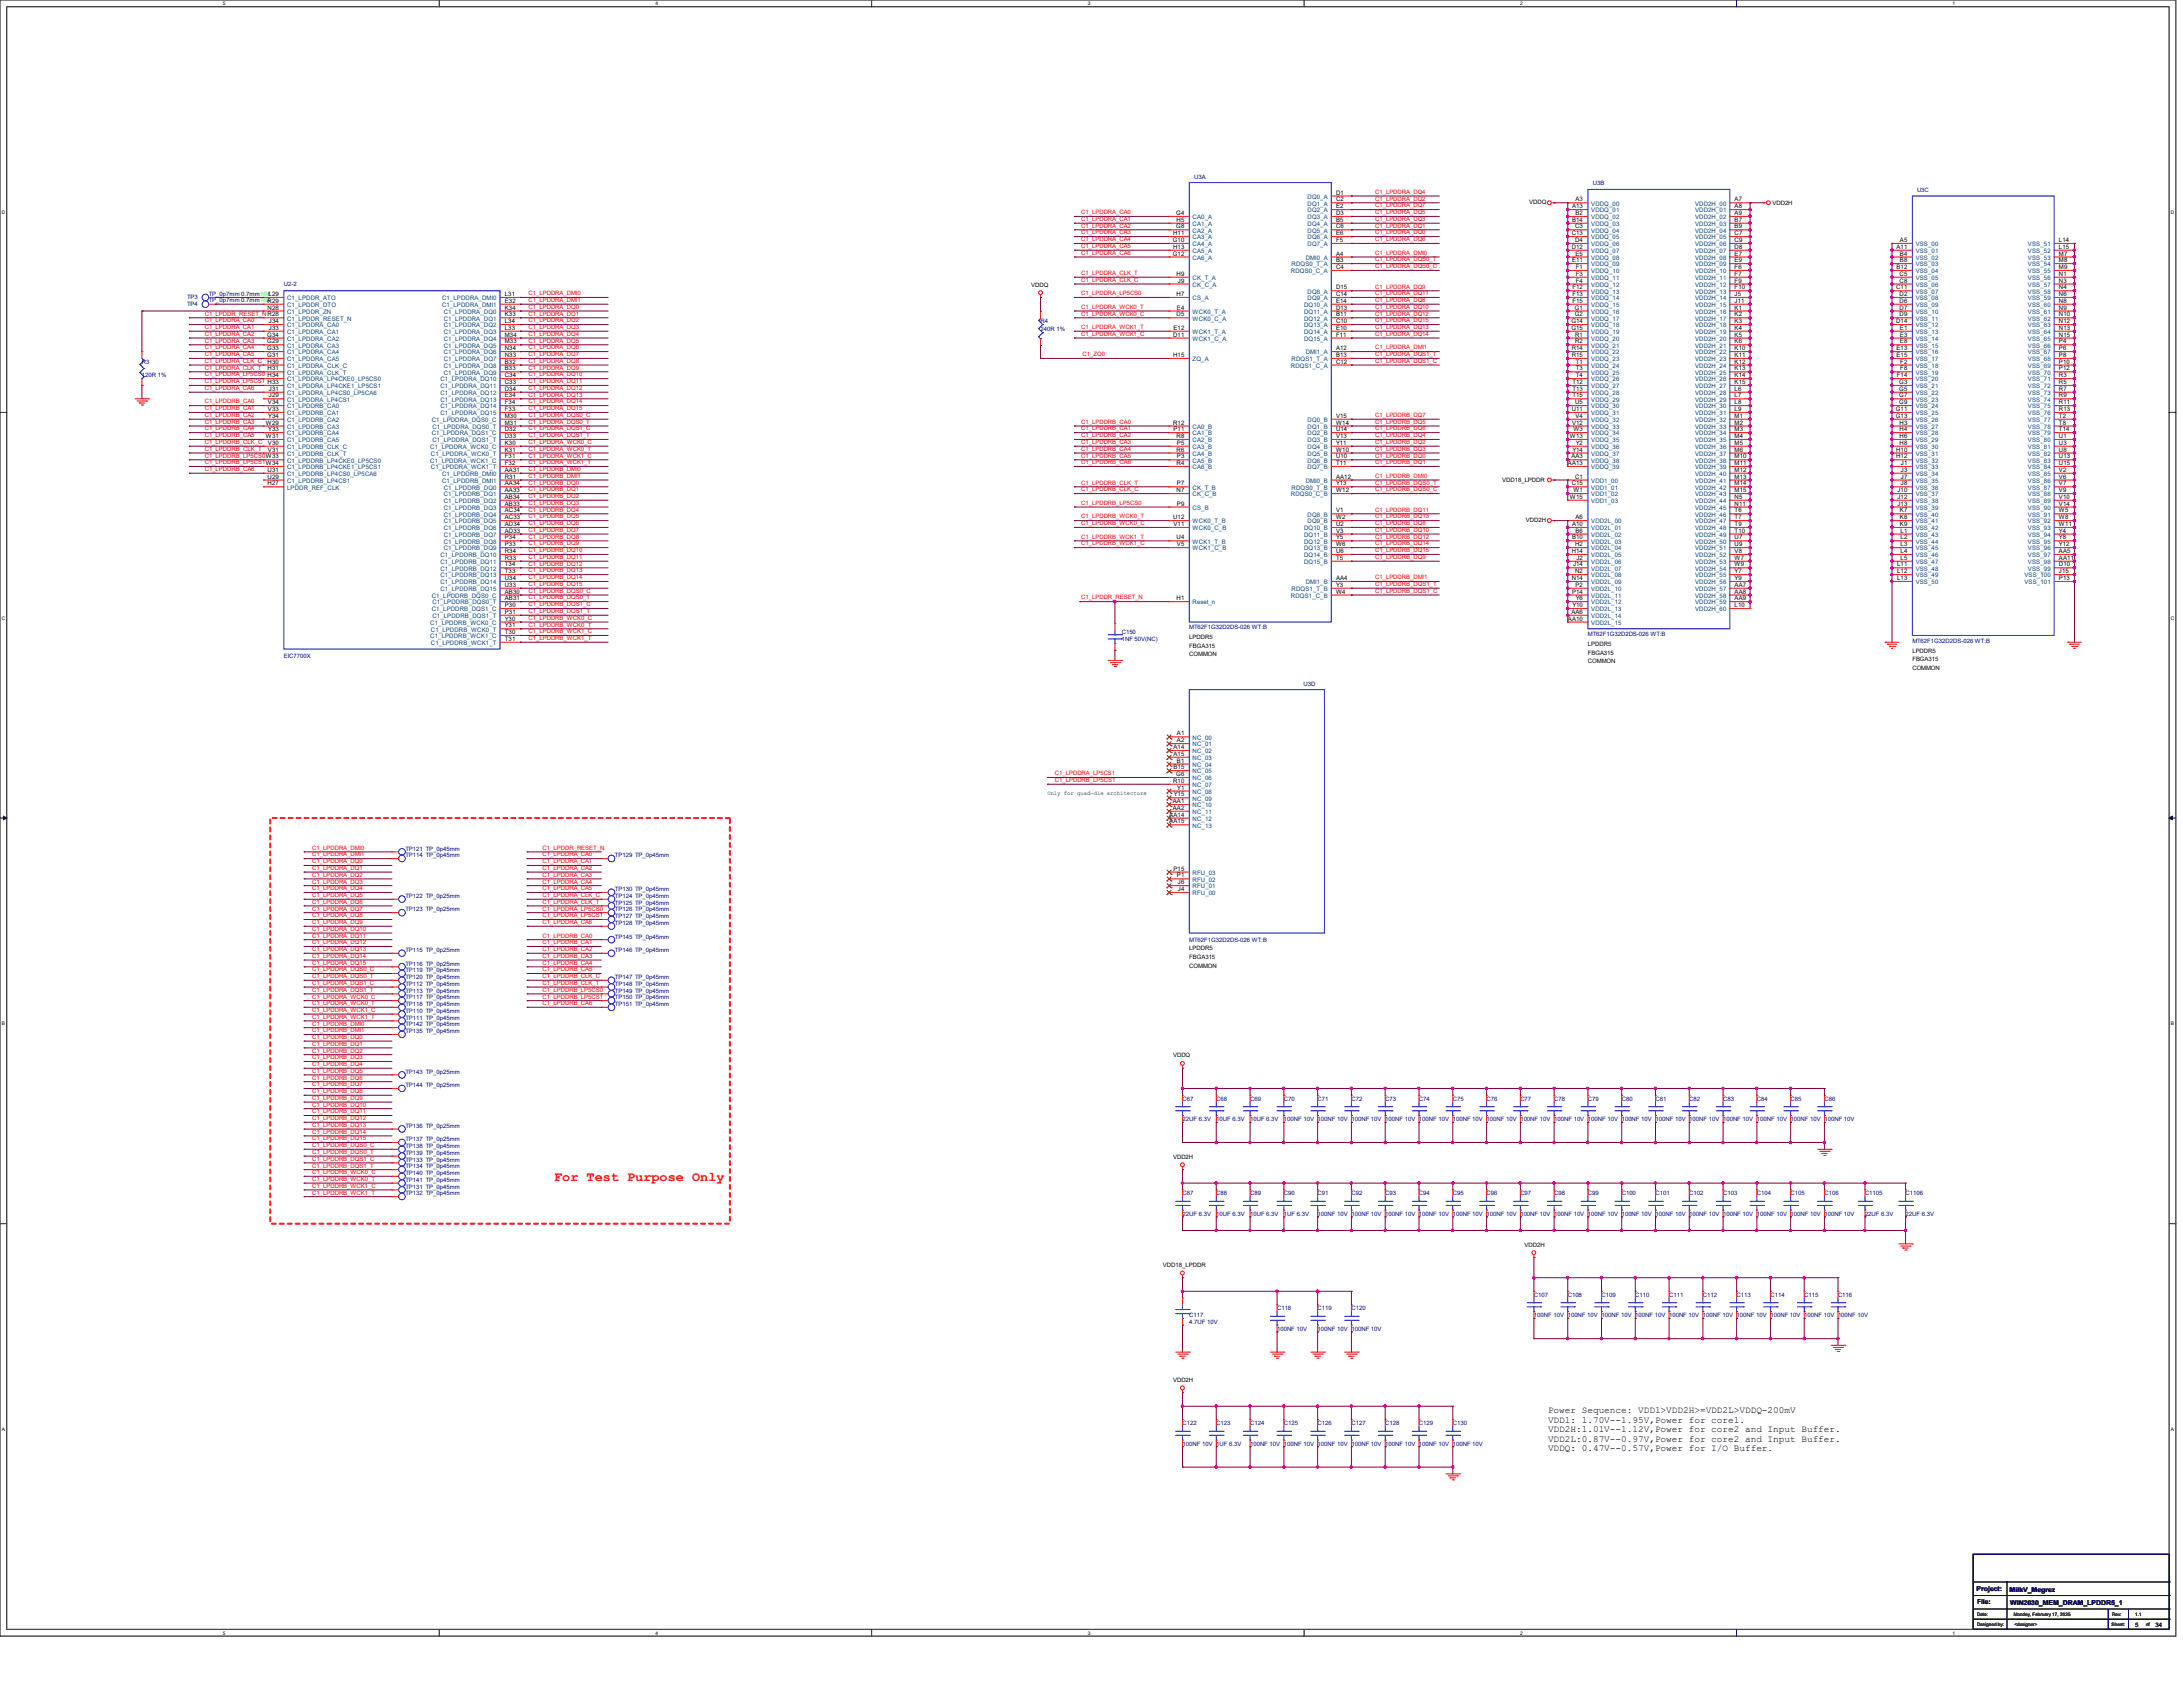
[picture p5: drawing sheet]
<svg xmlns="http://www.w3.org/2000/svg" width="558mm" height="431mm" viewBox="0 0 558 431" stroke-linecap="round" stroke-linejoin="round" font-family="sans-serif">
<defs><g id="words">
<text font-size="3.4" fill="#f00" x="141.6" y="301.6">For Test Purpose Only</text>
<g font-size="2.4">
<text x="395.7" y="361.1">Power Sequence: VDD1&gt;VDD2H&gt;=VDD2L&gt;VDDQ-200mV</text>
<text x="395.7" y="363.5">VDD1: 1.70V--1.95V,Power for core1.</text>
<text x="395.7" y="365.9">VDD2H:1.01V--1.12V,Power for core2 and Input Buffer.</text>
<text x="395.7" y="368.3">VDD2L:0.87V--0.97V,Power for core2 and Input Buffer.</text>
<text x="395.7" y="370.7">VDDQ: 0.47V--0.57V,Power for I/O Buffer.</text>
</g>
<g font-size="1.7">
<text x="505.2" y="406.4">Project:</text>
<text x="513.7" y="406.6">MilkV_Megrez</text>
<text x="505.4" y="409.9">File:</text>
<text x="513.8" y="410">WIN2030_MEM_DRAM_LPDDR5_1</text>
</g>
<g font-size="1.6" fill="#004080">
<text x="334.2" y="50.8">DQ0_A</text>
<text x="334.2" y="52.5">DQ1_A</text>
<text x="406.7" y="52.5">VDDQ_00</text>
<text x="433.3" y="52.5">VDD2H_00</text>
<text x="304.8" y="56">CA0_A</text>
<text x="304.8" y="57.7">CA1_A</text>
<text x="304.8" y="59.4">CA2_A</text>
<text x="334.2" y="54.3">DQ2_A</text>
<text x="334.2" y="56">DQ3_A</text>
<text x="334.2" y="57.7">DQ4_A</text>
<text x="334.2" y="59.4">DQ5_A</text>
<text x="406.7" y="54.3">VDDQ_01</text>
<text x="406.7" y="56">VDDQ_02</text>
<text x="406.7" y="57.7">VDDQ_03</text>
<text x="406.7" y="59.4">VDDQ_04</text>
<text x="433.3" y="54.3">VDD2H_01</text>
<text x="433.3" y="56">VDD2H_02</text>
<text x="433.3" y="57.7">VDD2H_03</text>
<text x="433.3" y="59.4">VDD2H_04</text>
<text x="304.8" y="61.2">CA3_A</text>
<text x="304.8" y="62.9">CA4_A</text>
<text x="304.8" y="64.6">CA5_A</text>
<text x="334.2" y="61.2">DQ6_A</text>
<text x="334.2" y="62.9">DQ7_A</text>
<text x="406.7" y="61.2">VDDQ_05</text>
<text x="406.7" y="62.9">VDDQ_06</text>
<text x="406.7" y="64.6">VDDQ_07</text>
<text x="433.3" y="61.2">VDD2H_05</text>
<text x="433.3" y="62.9">VDD2H_06</text>
<text x="433.3" y="64.6">VDD2H_07</text>
<text x="489.7" y="62.9">VSS_00</text>
<text x="489.7" y="64.6">VSS_01</text>
<text x="518.4" y="62.9">VSS_51</text>
<text x="518.4" y="64.6">VSS_52</text>
<text x="304.8" y="66.4">CA6_A</text>
<text x="304.8" y="71.5">CK_T_A</text>
<text x="330" y="69.8">RDQS0_C_A</text>
<text x="330.2" y="68.1">RDQS0_T_A</text>
<text x="333.8" y="66.4">DMI0_A</text>
<text x="406.7" y="66.4">VDDQ_08</text>
<text x="406.7" y="68.1">VDDQ_09</text>
<text x="406.7" y="69.8">VDDQ_10</text>
<text x="406.7" y="71.5">VDDQ_11</text>
<text x="433.3" y="66.4">VDD2H_08</text>
<text x="433.3" y="68.1">VDD2H_09</text>
<text x="433.3" y="69.8">VDD2H_10</text>
<text x="433.3" y="71.5">VDD2H_11</text>
<text x="489.7" y="66.4">VSS_02</text>
<text x="489.7" y="68.1">VSS_03</text>
<text x="489.7" y="69.8">VSS_04</text>
<text x="489.7" y="71.5">VSS_05</text>
<text x="518.4" y="66.4">VSS_53</text>
<text x="518.4" y="68.1">VSS_54</text>
<text x="518.4" y="69.8">VSS_55</text>
<text x="518.4" y="71.5">VSS_56</text>
<text x="73.4" y="76.7">C1_LPDDR_ATO</text>
<text x="113" y="76.7">C1_LPDDRA_DMI0</text>
<text x="304.8" y="73.3">CK_C_A</text>
<text x="304.8" y="76.7">CS_A</text>
<text x="334.2" y="75">DQ8_A</text>
<text x="334.2" y="76.7">DQ9_A</text>
<text x="406.7" y="73.3">VDDQ_12</text>
<text x="406.7" y="75">VDDQ_13</text>
<text x="406.7" y="76.7">VDDQ_14</text>
<text x="433.3" y="73.3">VDD2H_12</text>
<text x="433.3" y="75">VDD2H_13</text>
<text x="433.3" y="76.7">VDD2H_14</text>
<text x="489.7" y="73.3">VSS_06</text>
<text x="489.7" y="75">VSS_07</text>
<text x="489.7" y="76.7">VSS_08</text>
<text x="518.4" y="73.3">VSS_57</text>
<text x="518.4" y="75">VSS_58</text>
<text x="518.4" y="76.7">VSS_59</text>
<text x="73.4" y="78.4">C1_LPDDR_DTO</text>
<text x="73.4" y="80.2">C1_LPDDR_ZN</text>
<text x="73.4" y="81.9">C1_LPDDR_RESET_N</text>
<text x="73.4" y="83.6">C1_LPDDRA_CA0</text>
<text x="113" y="78.4">C1_LPDDRA_DMI1</text>
<text x="113.5" y="80.2">C1_LPDDRA_DQ0</text>
<text x="113.5" y="81.9">C1_LPDDRA_DQ1</text>
<text x="113.5" y="83.6">C1_LPDDRA_DQ2</text>
<text x="304.8" y="81.9">WCK0_C_A</text>
<text x="304.8" y="80.2">WCK0_T_A</text>
<text x="333.3" y="78.4">DQ10_A</text>
<text x="333.3" y="80.2">DQ11_A</text>
<text x="333.3" y="81.9">DQ12_A</text>
<text x="333.3" y="83.6">DQ13_A</text>
<text x="406.7" y="78.4">VDDQ_15</text>
<text x="406.7" y="80.2">VDDQ_16</text>
<text x="406.7" y="81.9">VDDQ_17</text>
<text x="406.7" y="83.6">VDDQ_18</text>
<text x="433.3" y="78.4">VDD2H_15</text>
<text x="433.3" y="80.2">VDD2H_16</text>
<text x="433.3" y="81.9">VDD2H_17</text>
<text x="433.3" y="83.6">VDD2H_18</text>
<text x="489.7" y="78.4">VSS_09</text>
<text x="489.7" y="80.2">VSS_10</text>
<text x="489.7" y="81.9">VSS_11</text>
<text x="489.7" y="83.6">VSS_12</text>
<text x="518.4" y="78.4">VSS_60</text>
<text x="518.4" y="80.2">VSS_61</text>
<text x="518.4" y="81.9">VSS_62</text>
<text x="518.4" y="83.6">VSS_63</text>
<text x="73.4" y="85.3">C1_LPDDRA_CA1</text>
<text x="73.4" y="87.1">C1_LPDDRA_CA2</text>
<text x="73.4" y="88.8">C1_LPDDRA_CA3</text>
<text x="113.5" y="85.3">C1_LPDDRA_DQ3</text>
<text x="113.5" y="87.1">C1_LPDDRA_DQ4</text>
<text x="113.5" y="88.8">C1_LPDDRA_DQ5</text>
<text x="304.8" y="85.3">WCK1_T_A</text>
<text x="304.8" y="87.1">WCK1_C_A</text>
<text x="333.3" y="85.3">DQ14_A</text>
<text x="333.3" y="87.1">DQ15_A</text>
<text x="406.7" y="85.3">VDDQ_19</text>
<text x="406.7" y="87.1">VDDQ_20</text>
<text x="406.7" y="88.8">VDDQ_21</text>
<text x="433.3" y="85.3">VDD2H_19</text>
<text x="433.3" y="87.1">VDD2H_20</text>
<text x="433.3" y="88.8">VDD2H_21</text>
<text x="489.7" y="85.3">VSS_13</text>
<text x="489.7" y="87.1">VSS_14</text>
<text x="489.7" y="88.8">VSS_15</text>
<text x="518.4" y="85.3">VSS_64</text>
<text x="518.4" y="87.1">VSS_65</text>
<text x="518.4" y="88.8">VSS_66</text>
<text x="73.4" y="90.6">C1_LPDDRA_CA4</text>
<text x="73.4" y="92.3">C1_LPDDRA_CA5</text>
<text x="73.4" y="94">C1_LPDDRA_CLK_C</text>
<text x="73.4" y="95.7">C1_LPDDRA_CLK_T</text>
<text x="113.5" y="90.6">C1_LPDDRA_DQ6</text>
<text x="113.5" y="92.3">C1_LPDDRA_DQ7</text>
<text x="113.5" y="94">C1_LPDDRA_DQ8</text>
<text x="113.5" y="95.7">C1_LPDDRA_DQ9</text>
<text x="304.8" y="92.3">ZQ_A</text>
<text x="330" y="94">RDQS1_C_A</text>
<text x="330.2" y="92.3">RDQS1_T_A</text>
<text x="333.8" y="90.6">DMI1_A</text>
<text x="406.7" y="90.6">VDDQ_22</text>
<text x="406.7" y="92.3">VDDQ_23</text>
<text x="406.7" y="94">VDDQ_24</text>
<text x="406.7" y="95.7">VDDQ_25</text>
<text x="433.3" y="90.6">VDD2H_22</text>
<text x="433.3" y="92.3">VDD2H_23</text>
<text x="433.3" y="94">VDD2H_24</text>
<text x="433.3" y="95.7">VDD2H_25</text>
<text x="489.7" y="90.6">VSS_16</text>
<text x="489.7" y="92.3">VSS_17</text>
<text x="489.7" y="94">VSS_18</text>
<text x="489.7" y="95.7">VSS_19</text>
<text x="518.4" y="90.6">VSS_67</text>
<text x="518.4" y="92.3">VSS_68</text>
<text x="518.4" y="94">VSS_69</text>
<text x="518.4" y="95.7">VSS_70</text>
<text x="73.4" y="97.5">C1_LPDDRA_LP4CKE0_LP5CS0</text>
<text x="73.4" y="99.2">C1_LPDDRA_LP4CKE1_LP5CS1</text>
<text x="73.4" y="100.9">C1_LPDDRA_LP4CS0_LP5CA6</text>
<text x="112.6" y="97.5">C1_LPDDRA_DQ10</text>
<text x="112.6" y="99.2">C1_LPDDRA_DQ11</text>
<text x="112.6" y="100.9">C1_LPDDRA_DQ12</text>
<text x="406.7" y="97.5">VDDQ_26</text>
<text x="406.7" y="99.2">VDDQ_27</text>
<text x="406.7" y="100.9">VDDQ_28</text>
<text x="433.3" y="97.5">VDD2H_26</text>
<text x="433.3" y="99.2">VDD2H_27</text>
<text x="433.3" y="100.9">VDD2H_28</text>
<text x="489.7" y="97.5">VSS_20</text>
<text x="489.7" y="99.2">VSS_21</text>
<text x="489.7" y="100.9">VSS_22</text>
<text x="518.4" y="97.5">VSS_71</text>
<text x="518.4" y="99.2">VSS_72</text>
<text x="518.4" y="100.9">VSS_73</text>
<text x="73.4" y="102.6">C1_LPDDRA_LP4CS1</text>
<text x="73.4" y="104.4">C1_LPDDRB_CA0</text>
<text x="73.4" y="106.1">C1_LPDDRB_CA1</text>
<text x="73.4" y="107.8">C1_LPDDRB_CA2</text>
<text x="110.4" y="107.8">C1_LPDDRA_DQS0_C</text>
<text x="112.6" y="102.6">C1_LPDDRA_DQ13</text>
<text x="112.6" y="104.4">C1_LPDDRA_DQ14</text>
<text x="112.6" y="106.1">C1_LPDDRA_DQ15</text>
<text x="334.2" y="107.8">DQ0_B</text>
<text x="406.7" y="102.6">VDDQ_29</text>
<text x="406.7" y="104.4">VDDQ_30</text>
<text x="406.7" y="106.1">VDDQ_31</text>
<text x="406.7" y="107.8">VDDQ_32</text>
<text x="433.3" y="102.6">VDD2H_29</text>
<text x="433.3" y="104.4">VDD2H_30</text>
<text x="433.3" y="106.1">VDD2H_31</text>
<text x="433.3" y="107.8">VDD2H_32</text>
<text x="489.7" y="102.6">VSS_23</text>
<text x="489.7" y="104.4">VSS_24</text>
<text x="489.7" y="106.1">VSS_25</text>
<text x="489.7" y="107.8">VSS_26</text>
<text x="518.4" y="102.6">VSS_74</text>
<text x="518.4" y="104.4">VSS_75</text>
<text x="518.4" y="106.1">VSS_76</text>
<text x="518.4" y="107.8">VSS_77</text>
<text x="73.4" y="109.6">C1_LPDDRB_CA3</text>
<text x="73.4" y="111.3">C1_LPDDRB_CA4</text>
<text x="73.4" y="113">C1_LPDDRB_CA5</text>
<text x="110.4" y="111.3">C1_LPDDRA_DQS1_C</text>
<text x="110.5" y="109.6">C1_LPDDRA_DQS0_T</text>
<text x="110.5" y="113">C1_LPDDRA_DQS1_T</text>
<text x="304.8" y="109.6">CA0_B</text>
<text x="304.8" y="111.3">CA1_B</text>
<text x="304.8" y="113">CA2_B</text>
<text x="334.2" y="109.6">DQ1_B</text>
<text x="334.2" y="111.3">DQ2_B</text>
<text x="334.2" y="113">DQ3_B</text>
<text x="406.7" y="109.6">VDDQ_33</text>
<text x="406.7" y="111.3">VDDQ_34</text>
<text x="406.7" y="113">VDDQ_35</text>
<text x="433.3" y="109.6">VDD2H_33</text>
<text x="433.3" y="111.3">VDD2H_34</text>
<text x="433.3" y="113">VDD2H_35</text>
<text x="489.7" y="109.6">VSS_27</text>
<text x="489.7" y="111.3">VSS_28</text>
<text x="489.7" y="113">VSS_29</text>
<text x="518.4" y="109.6">VSS_78</text>
<text x="518.4" y="111.3">VSS_79</text>
<text x="518.4" y="113">VSS_80</text>
<text x="73.4" y="114.7">C1_LPDDRB_CLK_C</text>
<text x="73.4" y="116.5">C1_LPDDRB_CLK_T</text>
<text x="73.4" y="118.2">C1_LPDDRB_LP4CKE0_LP5CS0</text>
<text x="73.4" y="119.9">C1_LPDDRB_LP4CKE1_LP5CS1</text>
<text x="110" y="114.7">C1_LPDDRA_WCK0_C</text>
<text x="110" y="118.2">C1_LPDDRA_WCK1_C</text>
<text x="110.2" y="116.5">C1_LPDDRA_WCK0_T</text>
<text x="110.2" y="119.9">C1_LPDDRA_WCK1_T</text>
<text x="304.8" y="114.7">CA3_B</text>
<text x="304.8" y="116.5">CA4_B</text>
<text x="304.8" y="118.2">CA5_B</text>
<text x="304.8" y="119.9">CA6_B</text>
<text x="334.2" y="114.7">DQ4_B</text>
<text x="334.2" y="116.5">DQ5_B</text>
<text x="334.2" y="118.2">DQ6_B</text>
<text x="334.2" y="119.9">DQ7_B</text>
<text x="406.7" y="114.7">VDDQ_36</text>
<text x="406.7" y="116.5">VDDQ_37</text>
<text x="406.7" y="118.2">VDDQ_38</text>
<text x="406.7" y="119.9">VDDQ_39</text>
<text x="433.3" y="114.7">VDD2H_36</text>
<text x="433.3" y="116.5">VDD2H_37</text>
<text x="433.3" y="118.2">VDD2H_38</text>
<text x="433.3" y="119.9">VDD2H_39</text>
<text x="489.7" y="114.7">VSS_30</text>
<text x="489.7" y="116.5">VSS_31</text>
<text x="489.7" y="118.2">VSS_32</text>
<text x="489.7" y="119.9">VSS_33</text>
<text x="518.4" y="114.7">VSS_81</text>
<text x="518.4" y="116.5">VSS_82</text>
<text x="518.4" y="118.2">VSS_83</text>
<text x="518.4" y="119.9">VSS_84</text>
<text x="73.4" y="121.6">C1_LPDDRB_LP4CS0_LP5CA6</text>
<text x="73.4" y="123.4">C1_LPDDRB_LP4CS1</text>
<text x="73.4" y="125.1">LPDDR_REF_CLK</text>
<text x="113" y="121.6">C1_LPDDRB_DMI0</text>
<text x="113" y="123.4">C1_LPDDRB_DMI1</text>
<text x="113.5" y="125.1">C1_LPDDRB_DQ0</text>
<text x="304.8" y="125.1">CK_T_B</text>
<text x="330.2" y="125.1">RDQS0_T_B</text>
<text x="333.8" y="123.4">DMI0_B</text>
<text x="406.7" y="123.4">VDD1_00</text>
<text x="406.7" y="125.1">VDD1_01</text>
<text x="433.3" y="121.6">VDD2H_40</text>
<text x="433.3" y="123.4">VDD2H_41</text>
<text x="433.3" y="125.1">VDD2H_42</text>
<text x="489.7" y="121.6">VSS_34</text>
<text x="489.7" y="123.4">VSS_35</text>
<text x="489.7" y="125.1">VSS_36</text>
<text x="518.4" y="121.6">VSS_85</text>
<text x="518.4" y="123.4">VSS_86</text>
<text x="518.4" y="125.1">VSS_87</text>
<text x="113.5" y="126.8">C1_LPDDRB_DQ1</text>
<text x="113.5" y="128.5">C1_LPDDRB_DQ2</text>
<text x="113.5" y="130.3">C1_LPDDRB_DQ3</text>
<text x="113.5" y="132">C1_LPDDRB_DQ4</text>
<text x="304.8" y="126.8">CK_C_B</text>
<text x="304.8" y="130.3">CS_B</text>
<text x="330" y="126.8">RDQS0_C_B</text>
<text x="334.2" y="132">DQ8_B</text>
<text x="406.7" y="126.8">VDD1_02</text>
<text x="406.7" y="128.5">VDD1_03</text>
<text x="433.3" y="126.8">VDD2H_43</text>
<text x="433.3" y="128.5">VDD2H_44</text>
<text x="433.3" y="130.3">VDD2H_45</text>
<text x="433.3" y="132">VDD2H_46</text>
<text x="489.7" y="126.8">VSS_37</text>
<text x="489.7" y="128.5">VSS_38</text>
<text x="489.7" y="130.3">VSS_39</text>
<text x="489.7" y="132">VSS_40</text>
<text x="518.4" y="126.8">VSS_88</text>
<text x="518.4" y="128.5">VSS_89</text>
<text x="518.4" y="130.3">VSS_90</text>
<text x="518.4" y="132">VSS_91</text>
<text x="113.5" y="133.7">C1_LPDDRB_DQ5</text>
<text x="113.5" y="135.5">C1_LPDDRB_DQ6</text>
<text x="113.5" y="137.2">C1_LPDDRB_DQ7</text>
<text x="304.8" y="133.7">WCK0_T_B</text>
<text x="304.8" y="135.5">WCK0_C_B</text>
<text x="333.3" y="135.5">DQ10_B</text>
<text x="333.3" y="137.2">DQ11_B</text>
<text x="334.2" y="133.7">DQ9_B</text>
<text x="406.7" y="133.7">VDD2L_00</text>
<text x="406.7" y="135.5">VDD2L_01</text>
<text x="406.7" y="137.2">VDD2L_02</text>
<text x="433.3" y="133.7">VDD2H_47</text>
<text x="433.3" y="135.5">VDD2H_48</text>
<text x="433.3" y="137.2">VDD2H_49</text>
<text x="489.7" y="133.7">VSS_41</text>
<text x="489.7" y="135.5">VSS_42</text>
<text x="489.7" y="137.2">VSS_43</text>
<text x="518.4" y="133.7">VSS_92</text>
<text x="518.4" y="135.5">VSS_93</text>
<text x="518.4" y="137.2">VSS_94</text>
<text x="112.6" y="142.4">C1_LPDDRB_DQ10</text>
<text x="113.5" y="138.9">C1_LPDDRB_DQ8</text>
<text x="113.5" y="140.6">C1_LPDDRB_DQ9</text>
<text x="304.8" y="138.9">WCK1_T_B</text>
<text x="304.8" y="140.6">WCK1_C_B</text>
<text x="333.3" y="138.9">DQ12_B</text>
<text x="333.3" y="140.6">DQ13_B</text>
<text x="333.3" y="142.4">DQ14_B</text>
<text x="406.7" y="138.9">VDD2L_03</text>
<text x="406.7" y="140.6">VDD2L_04</text>
<text x="406.7" y="142.4">VDD2L_05</text>
<text x="433.3" y="138.9">VDD2H_50</text>
<text x="433.3" y="140.6">VDD2H_51</text>
<text x="433.3" y="142.4">VDD2H_52</text>
<text x="489.7" y="138.9">VSS_44</text>
<text x="489.7" y="140.6">VSS_45</text>
<text x="489.7" y="142.4">VSS_46</text>
<text x="518.4" y="138.9">VSS_95</text>
<text x="518.4" y="140.6">VSS_96</text>
<text x="518.4" y="142.4">VSS_97</text>
<text x="112.6" y="144.1">C1_LPDDRB_DQ11</text>
<text x="112.6" y="145.8">C1_LPDDRB_DQ12</text>
<text x="112.6" y="147.5">C1_LPDDRB_DQ13</text>
<text x="112.6" y="149.3">C1_LPDDRB_DQ14</text>
<text x="333.3" y="144.1">DQ15_B</text>
<text x="333.8" y="149.3">DMI1_B</text>
<text x="406.7" y="144.1">VDD2L_06</text>
<text x="406.7" y="145.8">VDD2L_07</text>
<text x="406.7" y="147.5">VDD2L_08</text>
<text x="406.7" y="149.3">VDD2L_09</text>
<text x="433.3" y="144.1">VDD2H_53</text>
<text x="433.3" y="145.8">VDD2H_54</text>
<text x="433.3" y="147.5">VDD2H_55</text>
<text x="433.3" y="149.3">VDD2H_56</text>
<text x="489.7" y="144.1">VSS_47</text>
<text x="489.7" y="145.8">VSS_48</text>
<text x="489.7" y="147.5">VSS_49</text>
<text x="489.7" y="149.3">VSS_50</text>
<text x="517.5" y="147.5">VSS_100</text>
<text x="517.5" y="149.3">VSS_101</text>
<text x="518.4" y="144.1">VSS_98</text>
<text x="518.4" y="145.8">VSS_99</text>
<text x="110.4" y="152.7">C1_LPDDRB_DQS0_C</text>
<text x="110.5" y="154.4">C1_LPDDRB_DQS0_T</text>
<text x="112.6" y="151">C1_LPDDRB_DQ15</text>
<text x="304.8" y="154.4">Reset_n</text>
<text x="330" y="152.7">RDQS1_C_B</text>
<text x="330.2" y="151">RDQS1_T_B</text>
<text x="406.7" y="151">VDD2L_10</text>
<text x="406.7" y="152.7">VDD2L_11</text>
<text x="406.7" y="154.4">VDD2L_12</text>
<text x="433.3" y="151">VDD2H_57</text>
<text x="433.3" y="152.7">VDD2H_58</text>
<text x="433.3" y="154.4">VDD2H_59</text>
<text x="110" y="159.6">C1_LPDDRB_WCK0_C</text>
<text x="110.2" y="161.4">C1_LPDDRB_WCK0_T</text>
<text x="110.4" y="156.2">C1_LPDDRB_DQS1_C</text>
<text x="110.5" y="157.9">C1_LPDDRB_DQS1_T</text>
<text x="406.7" y="156.2">VDD2L_13</text>
<text x="406.7" y="157.9">VDD2L_14</text>
<text x="406.7" y="159.6">VDD2L_15</text>
<text x="433.3" y="156.2">VDD2H_60</text>
<text x="110" y="163.1">C1_LPDDRB_WCK1_C</text>
<text x="110.2" y="164.8">C1_LPDDRB_WCK1_T</text>
<text x="304.8" y="189">NC_00</text>
<text x="304.8" y="190.7">NC_01</text>
<text x="304.8" y="192.4">NC_02</text>
<text x="304.8" y="194.2">NC_03</text>
<text x="304.8" y="195.9">NC_04</text>
<text x="304.8" y="197.6">NC_05</text>
<text x="304.8" y="199.3">NC_06</text>
<text x="304.8" y="201.1">NC_07</text>
<text x="304.8" y="202.8">NC_08</text>
<text x="304.8" y="204.6">NC_09</text>
<text x="304.8" y="206.2">NC_10</text>
<text x="304.8" y="208">NC_11</text>
<text x="304.8" y="209.7">NC_12</text>
<text x="304.8" y="211.5">NC_13</text>
<text x="304.8" y="223.5">RFU_03</text>
<text x="304.8" y="225.3">RFU_02</text>
<text x="304.8" y="227">RFU_01</text>
<text x="304.8" y="228.7">RFU_00</text>
</g>
<g font-size="1.6">
<text x="341.5" y="49.7">D1</text>
<text x="341.5" y="51.4">C2</text>
<text x="341.5" y="53.2">E2</text>
<text x="401.8" y="53.2">A13</text>
<text x="402.7" y="51.4">A3</text>
<text x="443.4" y="51.4">A7</text>
<text x="443.4" y="53.2">A8</text>
<text x="300.7" y="54.9">G4</text>
<text x="300.7" y="58.3">G8</text>
<text x="300.7" y="56.6">H5</text>
<text x="341.5" y="54.9">D3</text>
<text x="341.5" y="56.6">B5</text>
<text x="341.5" y="58.3">C6</text>
<text x="401.8" y="56.6">B14</text>
<text x="402.6" y="58.3">C3</text>
<text x="402.7" y="54.9">B2</text>
<text x="443.4" y="54.9">A9</text>
<text x="443.4" y="56.6">B7</text>
<text x="443.4" y="58.3">B9</text>
<text x="299.8" y="61.8">G10</text>
<text x="299.8" y="65.3">G12</text>
<text x="299.8" y="60.1">H11</text>
<text x="299.8" y="63.5">H13</text>
<text x="341.5" y="65.3">A4</text>
<text x="341.5" y="60.1">E6</text>
<text x="341.5" y="61.8">F5</text>
<text x="401.7" y="60.1">C13</text>
<text x="401.7" y="63.5">D12</text>
<text x="402.6" y="61.8">D4</text>
<text x="402.7" y="65.3">E5</text>
<text x="443.4" y="60.1">C7</text>
<text x="443.4" y="61.8">C9</text>
<text x="443.4" y="63.5">D8</text>
<text x="443.4" y="65.3">E7</text>
<text x="484.8" y="63.5">A11</text>
<text x="485.6" y="61.8">A5</text>
<text x="485.6" y="65.3">B4</text>
<text x="526.3" y="61.8">L14</text>
<text x="526.3" y="63.5">L15</text>
<text x="526.3" y="65.3">M7</text>
<text x="300.7" y="70.4">H9</text>
<text x="341.5" y="67">B3</text>
<text x="341.5" y="68.7">C4</text>
<text x="401.8" y="67">E11</text>
<text x="402.8" y="68.7">F1</text>
<text x="402.8" y="70.4">F3</text>
<text x="443.4" y="67">E9</text>
<text x="443.4" y="68.7">F6</text>
<text x="443.4" y="70.4">F7</text>
<text x="484.8" y="68.7">B12</text>
<text x="485.6" y="70.4">C5</text>
<text x="485.6" y="67">B8</text>
<text x="526.3" y="67">M8</text>
<text x="526.3" y="68.7">M9</text>
<text x="526.3" y="70.4">N1</text>
<text x="129" y="75.6">L31</text>
<text x="129" y="77.3">E32</text>
<text x="300.7" y="75.6">H7</text>
<text x="301.1" y="72.2">J9</text>
<text x="341.5" y="73.9">D15</text>
<text x="341.5" y="75.6">C14</text>
<text x="341.5" y="77.3">E14</text>
<text x="401.9" y="73.9">F12</text>
<text x="401.9" y="75.6">F13</text>
<text x="401.9" y="77.3">F15</text>
<text x="402.8" y="72.2">F4</text>
<text x="443.4" y="72.2">F9</text>
<text x="443.4" y="73.9">F10</text>
<text x="443.4" y="75.6">J5</text>
<text x="443.4" y="77.3">J11</text>
<text x="484.7" y="73.9">C11</text>
<text x="485.6" y="72.2">C8</text>
<text x="485.6" y="75.6">D2</text>
<text x="485.6" y="77.3">D6</text>
<text x="526.3" y="72.2">N3</text>
<text x="526.3" y="73.9">N4</text>
<text x="526.3" y="75.6">N6</text>
<text x="526.3" y="77.3">N8</text>
<text x="68.4" y="79.1">N28</text>
<text x="68.7" y="82.5">J34</text>
<text x="129" y="79.1">K34</text>
<text x="129" y="80.8">K33</text>
<text x="129" y="82.5">L34</text>
<text x="300.7" y="80.8">D5</text>
<text x="300.8" y="79.1">E4</text>
<text x="341.5" y="79.1">D13</text>
<text x="341.5" y="80.8">B11</text>
<text x="341.5" y="82.5">C10</text>
<text x="401.7" y="82.5">G14</text>
<text x="402.5" y="79.1">G1</text>
<text x="402.5" y="80.8">G2</text>
<text x="443.4" y="79.1">K1</text>
<text x="443.4" y="80.8">K2</text>
<text x="443.4" y="82.5">K3</text>
<text x="484.7" y="82.5">D14</text>
<text x="485.6" y="79.1">D7</text>
<text x="485.6" y="80.8">D9</text>
<text x="526.3" y="79.1">N9</text>
<text x="526.3" y="80.8">N10</text>
<text x="526.3" y="82.5">N12</text>
<text x="68.3" y="86">G34</text>
<text x="68.3" y="87.7">G29</text>
<text x="68.3" y="89.4">G33</text>
<text x="68.7" y="84.2">J33</text>
<text x="129" y="84.2">L33</text>
<text x="129" y="86">M34</text>
<text x="129" y="87.7">M33</text>
<text x="129" y="89.4">N34</text>
<text x="299.8" y="86">D11</text>
<text x="299.9" y="84.2">E12</text>
<text x="341.5" y="89.4">A12</text>
<text x="341.5" y="84.2">E10</text>
<text x="341.5" y="86">F11</text>
<text x="401.7" y="84.2">G15</text>
<text x="401.7" y="89.4">R14</text>
<text x="402.6" y="86">R1</text>
<text x="402.6" y="87.7">R2</text>
<text x="443.4" y="84.2">K4</text>
<text x="443.4" y="86">K5</text>
<text x="443.4" y="87.7">K6</text>
<text x="443.4" y="89.4">K10</text>
<text x="484.8" y="89.4">E13</text>
<text x="485.6" y="84.2">E1</text>
<text x="485.6" y="86">E3</text>
<text x="485.6" y="87.7">E8</text>
<text x="526.3" y="84.2">N13</text>
<text x="526.3" y="86">N15</text>
<text x="526.3" y="87.7">P4</text>
<text x="526.3" y="89.4">P6</text>
<text x="68.3" y="91.2">G31</text>
<text x="68.4" y="92.9">H30</text>
<text x="68.4" y="94.6">H31</text>
<text x="129" y="91.2">N33</text>
<text x="129" y="92.9">B32</text>
<text x="129" y="94.6">B33</text>
<text x="299.8" y="91.2">H15</text>
<text x="341.5" y="91.2">B13</text>
<text x="341.5" y="92.9">C12</text>
<text x="401.7" y="91.2">R15</text>
<text x="402.8" y="92.9">T1</text>
<text x="402.8" y="94.6">T3</text>
<text x="443.4" y="91.2">K11</text>
<text x="443.4" y="92.9">K12</text>
<text x="443.4" y="94.6">K13</text>
<text x="484.8" y="91.2">E15</text>
<text x="485.7" y="92.9">F2</text>
<text x="485.7" y="94.6">F8</text>
<text x="526.3" y="91.2">P8</text>
<text x="526.3" y="92.9">P10</text>
<text x="526.3" y="94.6">P12</text>
<text x="68.7" y="99.8">J31</text>
<text x="68.7" y="101.5">J29</text>
<text x="129" y="96.3">C34</text>
<text x="129" y="98.1">C33</text>
<text x="129" y="99.8">D34</text>
<text x="129" y="101.5">E34</text>
<text x="401.9" y="98.1">T12</text>
<text x="401.9" y="99.8">T13</text>
<text x="401.9" y="101.5">T15</text>
<text x="402.8" y="96.3">T4</text>
<text x="443.4" y="96.3">K14</text>
<text x="443.4" y="98.1">K15</text>
<text x="443.4" y="99.8">L6</text>
<text x="443.4" y="101.5">L7</text>
<text x="484.8" y="96.3">F14</text>
<text x="485.5" y="98.1">G3</text>
<text x="485.5" y="99.8">G5</text>
<text x="485.5" y="101.5">G7</text>
<text x="526.3" y="96.3">R3</text>
<text x="526.3" y="98.1">R5</text>
<text x="526.3" y="99.8">R7</text>
<text x="526.3" y="101.5">R9</text>
<text x="68.5" y="103.3">V34</text>
<text x="68.5" y="105">V33</text>
<text x="68.6" y="106.7">Y34</text>
<text x="129" y="103.3">F34</text>
<text x="129" y="105">F33</text>
<text x="129" y="106.7">M30</text>
<text x="341.5" y="106.7">V15</text>
<text x="401.7" y="105">U11</text>
<text x="402.6" y="103.3">U5</text>
<text x="402.7" y="106.7">V4</text>
<text x="443.4" y="103.3">L8</text>
<text x="443.4" y="105">L9</text>
<text x="443.4" y="106.7">M1</text>
<text x="484.6" y="105">G11</text>
<text x="484.6" y="106.7">G13</text>
<text x="485.5" y="103.3">G9</text>
<text x="526.3" y="103.3">R11</text>
<text x="526.3" y="105">R13</text>
<text x="526.3" y="106.7">T2</text>
<text x="67.9" y="108.5">W29</text>
<text x="67.9" y="111.9">W31</text>
<text x="68.5" y="113.6">V30</text>
<text x="68.6" y="110.2">Y33</text>
<text x="129" y="108.5">M31</text>
<text x="129" y="110.2">D32</text>
<text x="129" y="111.9">D33</text>
<text x="129" y="113.6">K30</text>
<text x="299.8" y="108.5">R12</text>
<text x="299.9" y="110.2">P11</text>
<text x="300.7" y="111.9">R8</text>
<text x="300.8" y="113.6">P5</text>
<text x="341.5" y="108.5">W14</text>
<text x="341.5" y="110.2">U14</text>
<text x="341.5" y="111.9">V13</text>
<text x="341.5" y="113.6">Y11</text>
<text x="401.3" y="111.9">W13</text>
<text x="401.8" y="108.5">V12</text>
<text x="402.2" y="110.2">W3</text>
<text x="402.8" y="113.6">Y2</text>
<text x="443.4" y="108.5">M2</text>
<text x="443.4" y="110.2">M3</text>
<text x="443.4" y="111.9">M4</text>
<text x="443.4" y="113.6">M5</text>
<text x="485.6" y="108.5">H3</text>
<text x="485.6" y="110.2">H4</text>
<text x="485.6" y="111.9">H6</text>
<text x="485.6" y="113.6">H8</text>
<text x="526.3" y="108.5">T8</text>
<text x="526.3" y="110.2">T14</text>
<text x="526.3" y="111.9">U1</text>
<text x="526.3" y="113.6">U3</text>
<text x="68.5" y="115.4">V31</text>
<text x="129" y="115.4">K31</text>
<text x="129" y="117.1">F31</text>
<text x="129" y="118.8">F32</text>
<text x="300.7" y="115.4">R6</text>
<text x="300.7" y="118.8">R4</text>
<text x="300.8" y="117.1">P3</text>
<text x="341.5" y="115.4">W10</text>
<text x="341.5" y="117.1">U10</text>
<text x="341.5" y="118.8">T11</text>
<text x="400.8" y="118.8">AA13</text>
<text x="401.7" y="117.1">AA3</text>
<text x="401.9" y="115.4">Y14</text>
<text x="443.4" y="115.4">M6</text>
<text x="443.4" y="117.1">M10</text>
<text x="443.4" y="118.8">M11</text>
<text x="484.7" y="115.4">H10</text>
<text x="484.7" y="117.1">H12</text>
<text x="485.9" y="118.8">J1</text>
<text x="526.3" y="115.4">U8</text>
<text x="526.3" y="117.1">U13</text>
<text x="526.3" y="118.8">U15</text>
<text x="68.4" y="120.5">U31</text>
<text x="68.4" y="122.3">U29</text>
<text x="68.4" y="124">H27</text>
<text x="129" y="120.5">AA31</text>
<text x="129" y="122.3">R31</text>
<text x="129" y="124">AA34</text>
<text x="129" y="125.7">AA33</text>
<text x="300.7" y="125.7">N7</text>
<text x="300.8" y="124">P7</text>
<text x="341.5" y="122.3">AA12</text>
<text x="341.5" y="124">Y13</text>
<text x="341.5" y="125.7">W12</text>
<text x="401.7" y="124">C15</text>
<text x="402.2" y="125.7">W1</text>
<text x="402.6" y="122.3">C1</text>
<text x="443.4" y="120.5">M12</text>
<text x="443.4" y="122.3">M13</text>
<text x="443.4" y="124">M14</text>
<text x="443.4" y="125.7">M15</text>
<text x="485" y="125.7">J10</text>
<text x="485.9" y="120.5">J3</text>
<text x="485.9" y="122.3">J7</text>
<text x="485.9" y="124">J8</text>
<text x="526.3" y="120.5">V2</text>
<text x="526.3" y="122.3">V6</text>
<text x="526.3" y="124">V7</text>
<text x="526.3" y="125.7">V9</text>
<text x="129" y="127.4">AB34</text>
<text x="129" y="129.2">AB33</text>
<text x="129" y="130.9">AC34</text>
<text x="300.8" y="129.2">P9</text>
<text x="341.5" y="130.9">V1</text>
<text x="401.3" y="127.4">W15</text>
<text x="443.4" y="127.4">N5</text>
<text x="443.4" y="129.2">N11</text>
<text x="443.4" y="130.9">T6</text>
<text x="485" y="127.4">J12</text>
<text x="485" y="129.2">J13</text>
<text x="485.6" y="130.9">K7</text>
<text x="526.3" y="127.4">V10</text>
<text x="526.3" y="129.2">V14</text>
<text x="526.3" y="130.9">W5</text>
<text x="129" y="132.6">AC33</text>
<text x="129" y="134.4">AD34</text>
<text x="129" y="136.1">AD33</text>
<text x="129" y="137.8">P34</text>
<text x="299.8" y="132.6">U12</text>
<text x="299.9" y="134.4">V11</text>
<text x="300.7" y="137.8">U4</text>
<text x="341.5" y="132.6">W2</text>
<text x="341.5" y="134.4">U2</text>
<text x="341.5" y="136.1">V3</text>
<text x="341.5" y="137.8">Y5</text>
<text x="401.8" y="134.4">A10</text>
<text x="401.8" y="137.8">B10</text>
<text x="402.7" y="132.6">A6</text>
<text x="402.7" y="136.1">B6</text>
<text x="443.4" y="132.6">T7</text>
<text x="443.4" y="134.4">T9</text>
<text x="443.4" y="136.1">T10</text>
<text x="443.4" y="137.8">U7</text>
<text x="485.6" y="132.6">K8</text>
<text x="485.6" y="134.4">K9</text>
<text x="485.8" y="136.1">L1</text>
<text x="485.8" y="137.8">L2</text>
<text x="526.3" y="132.6">W8</text>
<text x="526.3" y="134.4">W11</text>
<text x="526.3" y="136.1">Y4</text>
<text x="526.3" y="137.8">Y8</text>
<text x="129" y="139.5">P33</text>
<text x="129" y="141.3">R34</text>
<text x="129" y="143">R33</text>
<text x="300.8" y="139.5">V5</text>
<text x="341.5" y="139.5">W6</text>
<text x="341.5" y="141.3">U6</text>
<text x="341.5" y="143">T5</text>
<text x="401.7" y="141.3">H14</text>
<text x="402.6" y="139.5">H2</text>
<text x="403" y="143">J2</text>
<text x="443.4" y="139.5">U9</text>
<text x="443.4" y="141.3">V8</text>
<text x="443.4" y="143">W7</text>
<text x="485.8" y="139.5">L3</text>
<text x="485.8" y="141.3">L4</text>
<text x="485.8" y="143">L5</text>
<text x="526.3" y="139.5">Y12</text>
<text x="526.3" y="141.3">AA5</text>
<text x="526.3" y="143">AA11</text>
<text x="129" y="144.7">T34</text>
<text x="129" y="146.4">T33</text>
<text x="129" y="148.2">U34</text>
<text x="129" y="149.9">U33</text>
<text x="341.5" y="148.2">AA4</text>
<text x="341.5" y="149.9">Y3</text>
<text x="401.7" y="148.2">N14</text>
<text x="402.1" y="144.7">J14</text>
<text x="402.6" y="146.4">N2</text>
<text x="402.7" y="149.9">P2</text>
<text x="443.4" y="144.7">W9</text>
<text x="443.4" y="146.4">Y7</text>
<text x="443.4" y="148.2">Y9</text>
<text x="443.4" y="149.9">AA7</text>
<text x="484.9" y="144.7">L11</text>
<text x="484.9" y="146.4">L12</text>
<text x="484.9" y="148.2">L13</text>
<text x="526.3" y="144.7">D10</text>
<text x="526.3" y="146.4">J15</text>
<text x="526.3" y="148.2">P13</text>
<text x="129" y="151.6">AB30</text>
<text x="129" y="153.3">AB31</text>
<text x="129" y="155.1">P30</text>
<text x="300.7" y="153.3">H1</text>
<text x="341.5" y="151.6">W4</text>
<text x="401.8" y="151.6">P14</text>
<text x="401.9" y="155.1">Y10</text>
<text x="402.8" y="153.3">Y6</text>
<text x="443.4" y="151.6">AA8</text>
<text x="443.4" y="153.3">AA9</text>
<text x="443.4" y="155.1">L10</text>
<text x="129" y="156.8">P31</text>
<text x="129" y="158.5">Y30</text>
<text x="129" y="160.3">Y31</text>
<text x="129" y="162">T30</text>
<text x="400.8" y="158.5">AA10</text>
<text x="401.7" y="156.8">AA6</text>
<text x="129" y="163.7">T31</text>
<text x="299.9" y="191.3">A14</text>
<text x="300.8" y="187.9">A1</text>
<text x="300.8" y="189.6">A2</text>
<text x="299.9" y="193.1">A15</text>
<text x="299.9" y="196.5">B15</text>
<text x="300.8" y="194.8">B1</text>
<text x="299.8" y="200">R10</text>
<text x="300" y="203.5">Y15</text>
<text x="300.7" y="198.2">G6</text>
<text x="300.9" y="201.7">Y1</text>
<text x="298.9" y="208.6">AA14</text>
<text x="299.8" y="205.1">AA1</text>
<text x="299.8" y="206.9">AA2</text>
<text x="298.9" y="210.4">AA15</text>
<text x="299.9" y="222.4">P15</text>
<text x="300.8" y="224.2">P1</text>
<text x="301.1" y="225.9">J6</text>
<text x="301.1" y="227.6">J4</text>
</g>
<g font-size="1.5" fill="#000080">
<text x="305.2" y="45.6">U3A</text>
<text x="407.1" y="47.3">U3B</text>
<text x="490" y="49.1">U3C</text>
<text x="47.8" y="76.4">TP3</text>
<text x="53.4" y="77.2">TP_0p7mm 0.7mm NMR29</text>
<text x="53.4" y="75.5">TP_0p7mm 0.7mm NML29</text>
<text x="72.6" y="73.1">U2-2</text>
<text x="47.8" y="78.1">TP4</text>
<text x="266" y="82.6">R4</text>
<text x="266" y="84.7">240R 1%</text>
<text x="36.3" y="93">R3</text>
<text x="36.3" y="96.4">120R 1%</text>
<text x="304" y="160.8">MT62F1G32D2DS-026 WT:B</text>
<text x="286.7" y="162.1">C150</text>
<text x="286.7" y="163.7">1NF 50V(NC)</text>
<text x="405.9" y="162.6">MT62F1G32D2DS-026 WT:B</text>
<text x="488.8" y="164.3">MT62F1G32D2DS-026 WT:B</text>
<text x="72.6" y="168.2">EIC7700X</text>
<text x="333.2" y="175.2">U3D</text>
<text x="103.6" y="219">TP114 TP_0p45mm</text>
<text x="103.6" y="217.3">TP121 TP_0p45mm</text>
<text x="157.2" y="219">TP129 TP_0p45mm</text>
<text x="157.2" y="227.7">TP130 TP_0p45mm</text>
<text x="103.6" y="232.8">TP123 TP_0p25mm</text>
<text x="103.6" y="229.4">TP122 TP_0p25mm</text>
<text x="157.2" y="229.4">TP124 TP_0p45mm</text>
<text x="157.2" y="232.8">TP126 TP_0p45mm</text>
<text x="157.2" y="231.1">TP125 TP_0p45mm</text>
<text x="157.2" y="234.6">TP127 TP_0p45mm</text>
<text x="157.2" y="236.3">TP128 TP_0p45mm</text>
<text x="157.2" y="239.8">TP145 TP_0p45mm</text>
<text x="103.6" y="243.2">TP115 TP_0p25mm</text>
<text x="157.2" y="243.2">TP146 TP_0p45mm</text>
<text x="304" y="240.6">MT62F1G32D2DS-026 WT:B</text>
<text x="103.6" y="250.1">TP120 TP_0p45mm</text>
<text x="103.6" y="246.7">TP116 TP_0p25mm</text>
<text x="103.6" y="251.8">TP112 TP_0p45mm</text>
<text x="103.6" y="248.4">TP119 TP_0p45mm</text>
<text x="157.2" y="251.8">TP148 TP_0p45mm</text>
<text x="157.2" y="250.1">TP147 TP_0p45mm</text>
<text x="103.6" y="257">TP118 TP_0p45mm</text>
<text x="103.6" y="253.6">TP113 TP_0p45mm</text>
<text x="103.6" y="255.3">TP117 TP_0p45mm</text>
<text x="157.2" y="257">TP151 TP_0p45mm</text>
<text x="157.2" y="255.3">TP150 TP_0p45mm</text>
<text x="157.2" y="253.6">TP149 TP_0p45mm</text>
<text x="103.6" y="260.5">TP111 TP_0p45mm</text>
<text x="103.6" y="262.2">TP142 TP_0p45mm</text>
<text x="103.6" y="263.9">TP135 TP_0p45mm</text>
<text x="103.6" y="258.7">TP110 TP_0p45mm</text>
<text x="103.6" y="274.3">TP143 TP_0p25mm</text>
<text x="103.6" y="277.7">TP144 TP_0p25mm</text>
<text x="302.3" y="281.2">C67</text>
<text x="310.9" y="281.2">C68</text>
<text x="319.5" y="281.2">C69</text>
<text x="328.2" y="281.2">C70</text>
<text x="336.8" y="281.2">C71</text>
<text x="345.4" y="281.2">C72</text>
<text x="354.1" y="281.2">C73</text>
<text x="362.7" y="281.2">C74</text>
<text x="371.3" y="281.2">C75</text>
<text x="380" y="281.2">C76</text>
<text x="388.6" y="281.2">C77</text>
<text x="397.3" y="281.2">C78</text>
<text x="405.9" y="281.2">C79</text>
<text x="414.5" y="281.2">C80</text>
<text x="423.2" y="281.2">C81</text>
<text x="431.8" y="281.2">C82</text>
<text x="440.4" y="281.2">C83</text>
<text x="449.1" y="281.2">C84</text>
<text x="457.7" y="281.2">C85</text>
<text x="466.3" y="281.2">C86</text>
<text x="302.3" y="286.4">22UF 6.3V</text>
<text x="310.9" y="286.4">10UF 6.3V</text>
<text x="319.5" y="286.4">10UF 6.3V</text>
<text x="328.2" y="286.4">100NF 10V 100NF 10V 100NF 10V 100NF 10V 100NF 10V 100NF 10V 100NF 10V 100NF 10V 100NF 10V 100NF 10V 100NF 10V 100NF 10V 100NF 10V 100NF 10V 100NF 10V 100NF 10V 100NF 10V</text>
<text x="103.6" y="291.6">TP137 TP_0p25mm</text>
<text x="103.6" y="288.1">TP136 TP_0p25mm</text>
<text x="103.6" y="293.3">TP138 TP_0p45mm</text>
<text x="103.6" y="296.8">TP133 TP_0p45mm</text>
<text x="103.6" y="295">TP139 TP_0p45mm</text>
<text x="103.6" y="298.5">TP134 TP_0p45mm</text>
<text x="103.6" y="300.2">TP140 TP_0p45mm</text>
<text x="103.6" y="305.4">TP132 TP_0p45mm</text>
<text x="103.6" y="301.9">TP141 TP_0p45mm</text>
<text x="103.6" y="303.7">TP131 TP_0p45mm</text>
<text x="302.3" y="305.4">C87</text>
<text x="310.9" y="305.4">C88</text>
<text x="319.5" y="305.4">C89</text>
<text x="328.2" y="305.4">C90</text>
<text x="336.8" y="305.4">C91</text>
<text x="345.4" y="305.4">C92</text>
<text x="354.1" y="305.4">C93</text>
<text x="362.7" y="305.4">C94</text>
<text x="371.3" y="305.4">C95</text>
<text x="380" y="305.4">C96</text>
<text x="388.6" y="305.4">C97</text>
<text x="397.3" y="305.4">C98</text>
<text x="405.9" y="305.4">C99</text>
<text x="414.5" y="305.4">C100</text>
<text x="423.2" y="305.4">C101</text>
<text x="431.8" y="305.4">C102</text>
<text x="440.4" y="305.4">C103</text>
<text x="449.1" y="305.4">C104</text>
<text x="457.7" y="305.4">C105</text>
<text x="466.3" y="305.4">C106</text>
<text x="476.7" y="305.4">C1105</text>
<text x="487.1" y="305.4">C1106</text>
<text x="302.3" y="310.6">22UF 6.3V</text>
<text x="310.9" y="310.6">10UF 6.3V</text>
<text x="319.5" y="310.6">10UF 6.3V</text>
<text x="328.2" y="310.6">1UF 6.3V</text>
<text x="336.8" y="310.6">100NF 10V 100NF 10V 100NF 10V 100NF 10V 100NF 10V 100NF 10V 100NF 10V 100NF 10V 100NF 10V 100NF 10V 100NF 10V 100NF 10V 100NF 10V 100NF 10V 100NF 10V 100NF 10V</text>
<text x="476.7" y="310.6">22UF 6.3V</text>
<text x="487.1" y="310.6">22UF 6.3V</text>
<text x="326.4" y="334.8">C118</text>
<text x="336.8" y="334.8">C119</text>
<text x="345.4" y="334.8">C120</text>
<text x="392.1" y="331.3">C107</text>
<text x="400.7" y="331.3">C108</text>
<text x="409.4" y="331.3">C109</text>
<text x="418" y="331.3">C110</text>
<text x="426.6" y="331.3">C111</text>
<text x="435.3" y="331.3">C112</text>
<text x="443.9" y="331.3">C113</text>
<text x="452.5" y="331.3">C114</text>
<text x="461.2" y="331.3">C115</text>
<text x="469.8" y="331.3">C116</text>
<text x="304" y="336.5">C117</text>
<text x="304" y="338.2">4.7UF 10V</text>
<text x="326.4" y="339.9">100NF 10V</text>
<text x="336.8" y="339.9">100NF 10V 100NF 10V</text>
<text x="392.1" y="336.5">100NF 10V 100NF 10V 100NF 10V 100NF 10V 100NF 10V 100NF 10V 100NF 10V 100NF 10V 100NF 10V 100NF 10V</text>
<text x="302.3" y="364.1">C122</text>
<text x="310.9" y="364.1">C123</text>
<text x="319.5" y="364.1">C124</text>
<text x="328.2" y="364.1">C125</text>
<text x="336.8" y="364.1">C126</text>
<text x="345.4" y="364.1">C127</text>
<text x="354.1" y="364.1">C128</text>
<text x="362.7" y="364.1">C129</text>
<text x="371.3" y="364.1">C130</text>
<text x="302.3" y="369.3">100NF 10V 1UF 6.3V</text>
<text x="319.5" y="369.3">100NF 10V 100NF 10V 100NF 10V 100NF 10V 100NF 10V 100NF 10V 100NF 10V</text>
</g>
<g font-size="1.5" fill="#f00">
<text x="351.5" y="49.5">C1_LPDDRA_DQ4</text>
<text x="351.5" y="51.3">C1_LPDDRA_DQ2</text>
<text x="351.5" y="53">C1_LPDDRA_DQ7</text>
<text x="276.4" y="54.7">C1_LPDDRA_CA0</text>
<text x="276.4" y="56.5">C1_LPDDRA_CA1</text>
<text x="276.4" y="58.2">C1_LPDDRA_CA2</text>
<text x="276.4" y="59.9">C1_LPDDRA_CA3</text>
<text x="351.5" y="54.7">C1_LPDDRA_DQ5</text>
<text x="351.5" y="56.5">C1_LPDDRA_DQ3</text>
<text x="351.5" y="58.2">C1_LPDDRA_DQ1</text>
<text x="351.5" y="59.9">C1_LPDDRA_DQ0</text>
<text x="276.4" y="61.6">C1_LPDDRA_CA4</text>
<text x="276.4" y="63.4">C1_LPDDRA_CA5</text>
<text x="276.4" y="65.1">C1_LPDDRA_CA6</text>
<text x="351.5" y="61.6">C1_LPDDRA_DQ6</text>
<text x="351.5" y="65.1">C1_LPDDRA_DMI0</text>
<text x="276.4" y="70.3">C1_LPDDRA_CLK_T</text>
<text x="351.5" y="68.5">C1_LPDDRA_DQS0_C</text>
<text x="351.5" y="66.8">C1_LPDDRA_DQS0_T</text>
<text x="135.1" y="75.4">C1_LPDDRA_DMI0</text>
<text x="135.1" y="77.2">C1_LPDDRA_DMI1</text>
<text x="276.4" y="75.4">C1_LPDDRA_LP5CS0</text>
<text x="276.4" y="72">C1_LPDDRA_CLK_C</text>
<text x="351.5" y="73.7">C1_LPDDRA_DQ9</text>
<text x="351.5" y="75.4">C1_LPDDRA_DQ11</text>
<text x="351.5" y="77.2">C1_LPDDRA_DQ8</text>
<text x="52.3" y="80.6">C1_LPDDR_RESET_N R28</text>
<text x="52.3" y="82.4">C1_LPDDRA_CA0</text>
<text x="135.1" y="78.9">C1_LPDDRA_DQ0</text>
<text x="135.1" y="80.6">C1_LPDDRA_DQ1</text>
<text x="135.1" y="82.4">C1_LPDDRA_DQ2</text>
<text x="276.4" y="78.9">C1_LPDDRA_WCK0_T</text>
<text x="276.4" y="80.6">C1_LPDDRA_WCK0_C</text>
<text x="351.5" y="78.9">C1_LPDDRA_DQ10</text>
<text x="351.5" y="80.6">C1_LPDDRA_DQ12</text>
<text x="351.5" y="82.4">C1_LPDDRA_DQ15</text>
<text x="52.3" y="84.1">C1_LPDDRA_CA1</text>
<text x="52.3" y="85.8">C1_LPDDRA_CA2</text>
<text x="52.3" y="87.5">C1_LPDDRA_CA3</text>
<text x="52.3" y="89.3">C1_LPDDRA_CA4</text>
<text x="135.1" y="84.1">C1_LPDDRA_DQ3</text>
<text x="135.1" y="85.8">C1_LPDDRA_DQ4</text>
<text x="135.1" y="87.5">C1_LPDDRA_DQ5</text>
<text x="135.1" y="89.3">C1_LPDDRA_DQ6</text>
<text x="276.4" y="84.1">C1_LPDDRA_WCK1_T</text>
<text x="276.4" y="85.8">C1_LPDDRA_WCK1_C</text>
<text x="351.5" y="84.1">C1_LPDDRA_DQ13</text>
<text x="351.5" y="85.8">C1_LPDDRA_DQ14</text>
<text x="351.5" y="89.3">C1_LPDDRA_DMI1</text>
<text x="52.3" y="91">C1_LPDDRA_CA5</text>
<text x="52.3" y="92.7">C1_LPDDRA_CLK_C</text>
<text x="52.3" y="94.4">C1_LPDDRA_CLK_T</text>
<text x="135.1" y="91">C1_LPDDRA_DQ7</text>
<text x="135.1" y="92.7">C1_LPDDRA_DQ8</text>
<text x="135.1" y="94.4">C1_LPDDRA_DQ9</text>
<text x="276.7" y="91">C1_ZQ0</text>
<text x="351.5" y="91">C1_LPDDRA_DQS1_T</text>
<text x="351.5" y="92.7">C1_LPDDRA_DQS1_C</text>
<text x="52.3" y="96.2">C1_LPDDRA_LP5CS0 H34</text>
<text x="52.3" y="97.9">C1_LPDDRA_LP5CS1 H33</text>
<text x="52.3" y="99.7">C1_LPDDRA_CA6</text>
<text x="135.1" y="96.2">C1_LPDDRA_DQ10</text>
<text x="135.1" y="97.9">C1_LPDDRA_DQ11</text>
<text x="135.1" y="99.7">C1_LPDDRA_DQ12</text>
<text x="135.1" y="101.3">C1_LPDDRA_DQ13</text>
<text x="52.3" y="103.1">C1_LPDDRB_CA0</text>
<text x="52.3" y="104.8">C1_LPDDRB_CA1</text>
<text x="52.3" y="106.6">C1_LPDDRB_CA2</text>
<text x="135.1" y="103.1">C1_LPDDRA_DQ14</text>
<text x="135.1" y="104.8">C1_LPDDRA_DQ15</text>
<text x="135.1" y="106.6">C1_LPDDRA_DQS0_C</text>
<text x="351.5" y="106.6">C1_LPDDRB_DQ7</text>
<text x="52.3" y="108.3">C1_LPDDRB_CA3</text>
<text x="52.3" y="110">C1_LPDDRB_CA4</text>
<text x="52.3" y="111.7">C1_LPDDRB_CA5</text>
<text x="52.3" y="113.5">C1_LPDDRB_CLK_C</text>
<text x="135.1" y="108.3">C1_LPDDRA_DQS0_T</text>
<text x="135.1" y="110">C1_LPDDRA_DQS1_C</text>
<text x="135.1" y="111.7">C1_LPDDRA_DQS1_T</text>
<text x="135.1" y="113.5">C1_LPDDRA_WCK0_C</text>
<text x="276.4" y="108.3">C1_LPDDRB_CA0</text>
<text x="276.4" y="110">C1_LPDDRB_CA1</text>
<text x="276.4" y="111.7">C1_LPDDRB_CA2</text>
<text x="276.4" y="113.5">C1_LPDDRB_CA3</text>
<text x="351.5" y="108.3">C1_LPDDRB_DQ5</text>
<text x="351.5" y="110">C1_LPDDRB_DQ6</text>
<text x="351.5" y="111.7">C1_LPDDRB_DQ4</text>
<text x="351.5" y="113.5">C1_LPDDRB_DQ2</text>
<text x="52.3" y="115.2">C1_LPDDRB_CLK_T</text>
<text x="52.3" y="116.9">C1_LPDDRB_LP5CS0W33</text>
<text x="52.3" y="118.6">C1_LPDDRB_LP5CS1W34</text>
<text x="135.1" y="115.2">C1_LPDDRA_WCK0_T</text>
<text x="135.1" y="116.9">C1_LPDDRA_WCK1_C</text>
<text x="135.1" y="118.6">C1_LPDDRA_WCK1_T</text>
<text x="276.4" y="115.2">C1_LPDDRB_CA4</text>
<text x="276.4" y="116.9">C1_LPDDRB_CA5</text>
<text x="276.4" y="118.6">C1_LPDDRB_CA6</text>
<text x="351.5" y="115.2">C1_LPDDRB_DQ3</text>
<text x="351.5" y="116.9">C1_LPDDRB_DQ0</text>
<text x="351.5" y="118.6">C1_LPDDRB_DQ1</text>
<text x="52.3" y="120.4">C1_LPDDRB_CA6</text>
<text x="135.1" y="120.4">C1_LPDDRB_DMI0</text>
<text x="135.1" y="122.1">C1_LPDDRB_DMI1</text>
<text x="135.1" y="123.8">C1_LPDDRB_DQ0</text>
<text x="135.1" y="125.6">C1_LPDDRB_DQ1</text>
<text x="276.4" y="123.8">C1_LPDDRB_CLK_T</text>
<text x="276.4" y="125.6">C1_LPDDRB_CLK_C</text>
<text x="351.5" y="122.1">C1_LPDDRB_DMI0</text>
<text x="351.5" y="123.8">C1_LPDDRB_DQS0_T</text>
<text x="351.5" y="125.6">C1_LPDDRB_DQS0_C</text>
<text x="135.1" y="127.3">C1_LPDDRB_DQ2</text>
<text x="135.1" y="129">C1_LPDDRB_DQ3</text>
<text x="135.1" y="130.7">C1_LPDDRB_DQ4</text>
<text x="276.4" y="129">C1_LPDDRB_LP5CS0</text>
<text x="351.5" y="130.7">C1_LPDDRB_DQ11</text>
<text x="135.1" y="132.5">C1_LPDDRB_DQ5</text>
<text x="135.1" y="134.2">C1_LPDDRB_DQ6</text>
<text x="135.1" y="135.9">C1_LPDDRB_DQ7</text>
<text x="135.1" y="137.6">C1_LPDDRB_DQ8</text>
<text x="276.4" y="132.5">C1_LPDDRB_WCK0_T</text>
<text x="276.4" y="134.2">C1_LPDDRB_WCK0_C</text>
<text x="276.4" y="137.6">C1_LPDDRB_WCK1_T</text>
<text x="351.5" y="132.5">C1_LPDDRB_DQ13</text>
<text x="351.5" y="134.2">C1_LPDDRB_DQ8</text>
<text x="351.5" y="135.9">C1_LPDDRB_DQ10</text>
<text x="351.5" y="137.6">C1_LPDDRB_DQ12</text>
<text x="135.1" y="139.4">C1_LPDDRB_DQ9</text>
<text x="135.1" y="141.1">C1_LPDDRB_DQ10</text>
<text x="135.1" y="142.8">C1_LPDDRB_DQ11</text>
<text x="276.4" y="139.4">C1_LPDDRB_WCK1_C</text>
<text x="351.5" y="139.4">C1_LPDDRB_DQ14</text>
<text x="351.5" y="141.1">C1_LPDDRB_DQ15</text>
<text x="351.5" y="142.8">C1_LPDDRB_DQ9</text>
<text x="135.1" y="144.5">C1_LPDDRB_DQ12</text>
<text x="135.1" y="146.3">C1_LPDDRB_DQ13</text>
<text x="135.1" y="148">C1_LPDDRB_DQ14</text>
<text x="135.1" y="149.7">C1_LPDDRB_DQ15</text>
<text x="351.5" y="148">C1_LPDDRB_DMI1</text>
<text x="351.5" y="149.7">C1_LPDDRB_DQS1_T</text>
<text x="135.1" y="151.5">C1_LPDDRB_DQS0_C</text>
<text x="135.1" y="153.2">C1_LPDDRB_DQS0_T</text>
<text x="135.1" y="154.9">C1_LPDDRB_DQS1_C</text>
<text x="276.4" y="153.2">C1_LPDDR_RESET_N</text>
<text x="351.5" y="151.5">C1_LPDDRB_DQS1_C</text>
<text x="135.1" y="156.6">C1_LPDDRB_DQS1_T</text>
<text x="135.1" y="158.4">C1_LPDDRB_WCK0_C</text>
<text x="135.1" y="160.1">C1_LPDDRB_WCK0_T</text>
<text x="135.1" y="161.8">C1_LPDDRB_WCK1_C</text>
<text x="135.1" y="163.5">C1_LPDDRB_WCK1_T</text>
<text x="269.6" y="198.1">C1_LPDDRA_LP5CS1</text>
<text x="269.6" y="199.8">C1_LPDDRB_LP5CS1</text>
<text x="79.8" y="217.1">C1_LPDDRA_DMI0</text>
<text x="79.8" y="218.8">C1_LPDDRA_DMI1</text>
<text x="79.8" y="220.6">C1_LPDDRA_DQ0</text>
<text x="138.7" y="217.1">C1_LPDDR_RESET_N</text>
<text x="138.7" y="218.8">C1_LPDDRA_CA0</text>
<text x="138.7" y="220.6">C1_LPDDRA_CA1</text>
<text x="79.8" y="222.2">C1_LPDDRA_DQ1</text>
<text x="79.8" y="224">C1_LPDDRA_DQ2</text>
<text x="79.8" y="225.7">C1_LPDDRA_DQ3</text>
<text x="79.8" y="227.5">C1_LPDDRA_DQ4</text>
<text x="138.7" y="222.2">C1_LPDDRA_CA2</text>
<text x="138.7" y="224">C1_LPDDRA_CA3</text>
<text x="138.7" y="225.7">C1_LPDDRA_CA4</text>
<text x="138.7" y="227.5">C1_LPDDRA_CA5</text>
<text x="79.8" y="229.2">C1_LPDDRA_DQ5</text>
<text x="79.8" y="230.9">C1_LPDDRA_DQ6</text>
<text x="79.8" y="232.6">C1_LPDDRA_DQ7</text>
<text x="138.7" y="229.2">C1_LPDDRA_CLK_C</text>
<text x="138.7" y="230.9">C1_LPDDRA_CLK_T</text>
<text x="138.7" y="232.6">C1_LPDDRA_LP5CS0</text>
<text x="79.8" y="234.4">C1_LPDDRA_DQ8</text>
<text x="79.8" y="236.1">C1_LPDDRA_DQ9</text>
<text x="79.8" y="237.8">C1_LPDDRA_DQ10</text>
<text x="79.8" y="239.5">C1_LPDDRA_DQ11</text>
<text x="138.7" y="234.4">C1_LPDDRA_LP5CS1</text>
<text x="138.7" y="236.1">C1_LPDDRA_CA6</text>
<text x="138.7" y="239.5">C1_LPDDRB_CA0</text>
<text x="79.8" y="241.3">C1_LPDDRA_DQ12</text>
<text x="79.8" y="243">C1_LPDDRA_DQ13</text>
<text x="79.8" y="244.7">C1_LPDDRA_DQ14</text>
<text x="138.7" y="241.3">C1_LPDDRB_CA1</text>
<text x="138.7" y="243">C1_LPDDRB_CA2</text>
<text x="138.7" y="244.7">C1_LPDDRB_CA3</text>
<text x="79.8" y="246.5">C1_LPDDRA_DQ15</text>
<text x="79.8" y="248.2">C1_LPDDRA_DQS0_C</text>
<text x="79.8" y="249.9">C1_LPDDRA_DQS0_T</text>
<text x="79.8" y="251.6">C1_LPDDRA_DQS1_C</text>
<text x="138.7" y="246.5">C1_LPDDRB_CA4</text>
<text x="138.7" y="248.2">C1_LPDDRB_CA5</text>
<text x="138.7" y="249.9">C1_LPDDRB_CLK_C</text>
<text x="138.7" y="251.6">C1_LPDDRB_CLK_T</text>
<text x="79.8" y="253.4">C1_LPDDRA_DQS1_T</text>
<text x="79.8" y="255.1">C1_LPDDRA_WCK0_C</text>
<text x="79.8" y="256.8">C1_LPDDRA_WCK0_T</text>
<text x="138.7" y="253.4">C1_LPDDRB_LP5CS0</text>
<text x="138.7" y="255.1">C1_LPDDRB_LP5CS1</text>
<text x="138.7" y="256.8">C1_LPDDRB_CA6</text>
<text x="79.8" y="258.5">C1_LPDDRA_WCK1_C</text>
<text x="79.8" y="260.3">C1_LPDDRA_WCK1_T</text>
<text x="79.8" y="262">C1_LPDDRB_DMI0</text>
<text x="79.8" y="263.7">C1_LPDDRB_DMI1</text>
<text x="79.8" y="265.4">C1_LPDDRB_DQ0</text>
<text x="79.8" y="267.2">C1_LPDDRB_DQ1</text>
<text x="79.8" y="268.9">C1_LPDDRB_DQ2</text>
<text x="79.8" y="270.6">C1_LPDDRB_DQ3</text>
<text x="79.8" y="272.4">C1_LPDDRB_DQ4</text>
<text x="79.8" y="274.1">C1_LPDDRB_DQ5</text>
<text x="79.8" y="275.8">C1_LPDDRB_DQ6</text>
<text x="79.8" y="277.5">C1_LPDDRB_DQ7</text>
<text x="79.8" y="279.3">C1_LPDDRB_DQ8</text>
<text x="79.8" y="281">C1_LPDDRB_DQ9</text>
<text x="79.8" y="282.7">C1_LPDDRB_DQ10</text>
<text x="79.8" y="284.4">C1_LPDDRB_DQ11</text>
<text x="79.8" y="286.2">C1_LPDDRB_DQ12</text>
<text x="79.8" y="287.9">C1_LPDDRB_DQ13</text>
<text x="79.8" y="289.6">C1_LPDDRB_DQ14</text>
<text x="79.8" y="291.3">C1_LPDDRB_DQ15</text>
<text x="79.8" y="293.1">C1_LPDDRB_DQS0_C</text>
<text x="79.8" y="294.8">C1_LPDDRB_DQS0_T</text>
<text x="79.8" y="296.5">C1_LPDDRB_DQS1_C</text>
<text x="79.8" y="298.3">C1_LPDDRB_DQS1_T</text>
<text x="79.8" y="300">C1_LPDDRB_WCK0_C</text>
<text x="79.8" y="301.7">C1_LPDDRB_WCK0_T</text>
<text x="79.8" y="303.4">C1_LPDDRB_WCK1_C</text>
<text x="79.8" y="305.2">C1_LPDDRB_WCK1_T</text>
</g>
<g font-size="1.5">
<text x="390.9" y="52.2">VDDQ</text>
<text x="453.1" y="52.4">VDD2H</text>
<text x="263.6" y="73.2">VDDQ</text>
<text x="384" y="123">VDD18_LPDDR</text>
<text x="390" y="133.3">VDD2H</text>
<text x="304" y="163.2">LPDDR5</text>
<text x="304" y="165.5">FBGA315</text>
<text x="304" y="167.7">COMMON</text>
<text x="405.9" y="165">LPDDR5</text>
<text x="405.9" y="167.2">FBGA315</text>
<text x="488.8" y="166.7">LPDDR5</text>
<text x="405.9" y="169.5">COMMON</text>
<text x="488.8" y="169">FBGA315</text>
<text x="488.8" y="171.2">COMMON</text>
<text x="267.7" y="203">Only for quad-die architecture</text>
<text x="304" y="242.7">LPDDR5</text>
<text x="304" y="244.9">FBGA315</text>
<text x="304" y="247.2">COMMON</text>
<text x="299.8" y="270.2">VDDQ</text>
<text x="299.8" y="296.1">VDD2H</text>
<text x="297.3" y="323.7">VDD18_LPDDR</text>
<text x="389.7" y="318.5">VDD2H</text>
<text x="299.8" y="353.1">VDD2H</text>
<text x="545.8" y="415.8">5</text>
<text x="551" y="415.8">34</text>
</g>
<g font-size="1.3">
<text x="57" y="1.4">5</text>
<text x="167.5" y="1.4">4</text>
<text x="278" y="1.4">3</text>
<text x="388.6" y="1.4">2</text>
<text x="499.1" y="1.4">1</text>
<text x=".5" y="54.7">D</text>
<text x="554.9" y="54.7">D</text>
<text x=".5" y="158.3">C</text>
<text x="554.9" y="158.3">C</text>
<text x=".5" y="262">B</text>
<text x="554.9" y="262">B</text>
<text x=".5" y="365.6">A</text>
<text x="554.9" y="365.6">A</text>
<text x="57" y="417.6">5</text>
<text x="167.5" y="417.6">4</text>
<text x="278" y="417.6">3</text>
<text x="388.6" y="417.6">2</text>
<text x="499.1" y="417.6">1</text>
</g>
<g font-size="1.2">
<text x="505.4" y="412.9">Date:</text>
<text x="514.7" y="412.9">Monday, February 17, 2025</text>
<text x="539.9" y="412.9">Rev:</text>
<text x="545.8" y="412.9">1.1</text>
<text x="505.4" y="415.3">Designed by:</text>
<text x="514.9" y="415.3">&lt;designer&gt;</text>
<text x="539.8" y="415.3">Sheet:</text>
<text x="548.6" y="415.3">of</text>
</g>
</g></defs>
<g fill="none" stroke="#000" stroke-width=".26">
<path d="M0 0h556.2v418h-556.2zM112.3 0v1.7M222.8 0v1.7M333.3 0v1.7M443.9 0v1.7M1.7 1.7h552.7v414.6h-552.7zM0 105.4h1.7M554.4 105.4h1.8M0 209h1.7M.9 208.5l.8 .5-.8 .5zM554.4 209l.9-.5v1zM554.4 209h1.8"/>
<path d="M0 312.6h1.7M554.4 312.6h1.8M504.4 397.1h50v19.2h-50zM112.3 416.3v1.7M222.8 416.3v1.7M333.3 416.3v1.7M443.9 416.3v1.7M504.4 404.2h50M504.4 407.6h50M504.4 411.1h50M504.4 413.7h50M513 416.3h.1"/>
<path d="M513 404.2v12.1M538.9 416.3h.1M538.9 411.1v5.2M544.1 416.3h.1M544.1 411.1v5.2M554.4 404.2h.1M554.4 407.6h.1M554.4 411.1h.1M554.4 413.7h.1"/>
</g>
<path d="M.9 208.5l.8 .5-.8 .5zM554.4 209l.9-.5v1z" fill="#000"/>
<path d="M69.1 209h117.5v103.6h-117.5z" fill="none" stroke="#f00" stroke-width=".51" stroke-dasharray="1 1"/>
<g fill="none" stroke="#f00" stroke-width=".26">
<path d="M298.8 55.3h.1M298.8 57h.1M298.8 58.7h.1M298.8 55.3h5.2M298.8 57h5.2M298.8 58.7h5.2M340.3 51.8h5.1M340.3 53.6h5.1M340.3 55.3h5.1M340.3 57h5.1M340.3 58.7h5.1M340.3 50.1h5.1"/>
<path d="M345.4 50.1h.1M345.4 51.8h.1M345.4 53.6h.1M345.4 55.3h.1M345.4 57h.1M345.4 58.7h.1M396.6 51.8h.7M397.3 51.8h.1M400.7 51.8h.1M400.7 53.6h.1M400.7 55.3h.1M400.7 57h.1"/>
<path d="M400.7 58.7h.1M400.7 51.8h5.2M400.7 53.6h5.2M400.7 55.3h5.2M400.7 57h5.2M400.7 58.7h5.2M442.2 51.8h5.1M442.2 53.6h5.1M442.2 55.3h5.1M442.2 57h5.1M442.2 58.7h5.1M447.3 51.8h.1"/>
<path d="M447.3 53.6h.1M447.3 55.3h.1M447.3 57h.1M447.3 58.7h.1M450.8 51.8h.1M450.8 51.8h.7M53.4 76h1.7M53.4 77.7h1.7M55.1 77.7h.1M55.1 76h.1M67.4 76h.1M67.4 77.7h.1"/>
<path d="M67.4 79.5h.1M67.4 76h5.2M67.4 77.7h5.2M67.4 79.5h5.2M127.8 76h5.2M127.8 77.7h5.2M127.8 79.5h5.2M133 76h.1M133 77.7h.1M133 79.5h.1M266 76h.1M266 79.6h.1"/>
<path d="M266 75.3v.7M266 79.6v1.8M298.8 79.5h.1M298.8 60.5h.1M298.8 62.2h.1M298.8 63.9h.1M298.8 65.7h.1M298.8 70.8h.1M298.8 72.6h.1M298.8 76h.1M298.8 62.2h5.2M298.8 63.9h5.2"/>
<path d="M298.8 65.7h5.2M298.8 70.8h5.2M298.8 72.6h5.2M298.8 76h5.2M298.8 79.5h5.2M298.8 60.5h5.2M340.3 62.2h5.1M340.3 65.7h5.1M340.3 67.4h5.1M340.3 69.1h5.1M340.3 74.3h5.1M340.3 76h5.1"/>
<path d="M340.3 77.7h5.1M340.3 79.5h5.1M340.3 60.5h5.1M345.4 65.7h.1M345.4 67.4h.1M345.4 69.1h.1M345.4 60.5h.1M345.4 62.2h.1M345.4 74.3h.1M345.4 76h.1M345.4 77.7h.1M345.4 79.5h.1"/>
<path d="M400.7 60.5h.1M400.7 62.2h.1M400.7 63.9h.1M400.7 65.7h.1M400.7 67.4h.1M400.7 69.1h.1M400.7 70.8h.1M400.7 72.6h.1M400.7 74.3h.1M400.7 76h.1M400.7 77.7h.1M400.7 79.5h.1"/>
<path d="M400.7 62.2h5.2M400.7 63.9h5.2M400.7 65.7h5.2M400.7 67.4h5.2M400.7 69.1h5.2M400.7 70.8h5.2M400.7 72.6h5.2M400.7 74.3h5.2M400.7 76h5.2M400.7 77.7h5.2M400.7 79.5h5.2M400.7 60.5h5.2"/>
<path d="M442.2 62.2h5.1M442.2 63.9h5.1M442.2 65.7h5.1M442.2 67.4h5.1M442.2 69.1h5.1M442.2 70.8h5.1M442.2 72.6h5.1M442.2 74.3h5.1M442.2 76h5.1M442.2 77.7h5.1M442.2 79.5h5.1M442.2 60.5h5.1"/>
<path d="M447.3 60.5h.1M447.3 62.2h.1M447.3 63.9h.1M447.3 65.7h.1M447.3 67.4h.1M447.3 69.1h.1M447.3 70.8h.1M447.3 72.6h.1M447.3 74.3h.1M447.3 76h.1M447.3 77.7h.1M447.3 79.5h.1"/>
<path d="M483.6 62.2h.1M483.6 63.9h.1M483.6 65.7h.1M483.6 67.4h.1M483.6 69.1h.1M483.6 70.8h.1M483.6 72.6h.1M483.6 74.3h.1M483.6 76h.1M483.6 77.7h.1M483.6 79.5h.1M483.6 62.2h5.2"/>
<path d="M483.6 63.9h5.2M483.6 65.7h5.2M483.6 67.4h5.2M483.6 69.1h5.2M483.6 70.8h5.2M483.6 72.6h5.2M483.6 74.3h5.2M483.6 76h5.2M483.6 77.7h5.2M483.6 79.5h5.2M525.1 62.2h5.2M525.1 63.9h5.2"/>
<path d="M525.1 65.7h5.2M525.1 67.4h5.2M525.1 69.1h5.2M525.1 70.8h5.2M525.1 72.6h5.2M525.1 74.3h5.2M525.1 76h5.2M525.1 77.7h5.2M525.1 79.5h5.2M530.3 62.2h.1M530.3 63.9h.1M530.3 65.7h.1"/>
<path d="M530.3 67.4h.1M530.3 69.1h.1M530.3 70.8h.1M530.3 72.6h.1M530.3 74.3h.1M530.3 76h.1M530.3 77.7h.1M530.3 79.5h.1M36.3 89.8h.1M36.3 98.5h.1M36.3 89.8v1.8M36.3 96.7v1.8"/>
<path d="M67.4 81.2h.1M67.4 82.9h.1M67.4 84.6h.1M67.4 86.4h.1M67.4 88.1h.1M67.4 89.8h.1M67.4 91.6h.1M67.4 93.3h.1M67.4 95h.1M67.4 96.7h.1M67.4 98.5h.1M67.4 81.2h5.2"/>
<path d="M67.4 82.9h5.2M67.4 84.6h5.2M67.4 86.4h5.2M67.4 88.1h5.2M67.4 89.8h5.2M67.4 91.6h5.2M67.4 93.3h5.2M67.4 95h5.2M67.4 96.7h5.2M67.4 98.5h5.2M127.8 81.2h5.2M127.8 82.9h5.2"/>
<path d="M127.8 84.6h5.2M127.8 86.4h5.2M127.8 88.1h5.2M127.8 89.8h5.2M127.8 91.6h5.2M127.8 93.3h5.2M127.8 95h5.2M127.8 96.7h5.2M127.8 98.5h5.2M133 81.2h.1M133 82.9h.1M133 84.6h.1"/>
<path d="M133 86.4h.1M133 88.1h.1M133 89.8h.1M133 91.6h.1M133 93.3h.1M133 95h.1M133 96.7h.1M133 98.5h.1M266 88.3h.1M266 86.5v1.8M298.8 81.2h.1M298.8 84.6h.1"/>
<path d="M298.8 86.4h.1M298.8 91.6h.1M298.8 81.2h5.2M298.8 84.6h5.2M298.8 86.4h5.2M298.8 91.6h5.2M340.3 81.2h5.1M340.3 82.9h5.1M340.3 84.6h5.1M340.3 86.4h5.1M340.3 89.8h5.1M340.3 91.6h5.1"/>
<path d="M340.3 93.3h5.1M345.4 89.8h.1M345.4 81.2h.1M345.4 82.9h.1M345.4 84.6h.1M345.4 86.4h.1M345.4 91.6h.1M345.4 93.3h.1M400.7 81.2h.1M400.7 82.9h.1M400.7 84.6h.1M400.7 86.4h.1"/>
<path d="M400.7 88.1h.1M400.7 89.8h.1M400.7 91.6h.1M400.7 93.3h.1M400.7 95h.1M400.7 96.7h.1M400.7 98.5h.1M400.7 81.2h5.2M400.7 82.9h5.2M400.7 84.6h5.2M400.7 86.4h5.2M400.7 88.1h5.2"/>
<path d="M400.7 89.8h5.2M400.7 91.6h5.2M400.7 93.3h5.2M400.7 95h5.2M400.7 96.7h5.2M400.7 98.5h5.2M442.2 81.2h5.1M442.2 82.9h5.1M442.2 84.6h5.1M442.2 86.4h5.1M442.2 88.1h5.1M442.2 89.8h5.1"/>
<path d="M442.2 91.6h5.1M442.2 93.3h5.1M442.2 95h5.1M442.2 96.7h5.1M442.2 98.5h5.1M447.3 81.2h.1M447.3 82.9h.1M447.3 84.6h.1M447.3 86.4h.1M447.3 88.1h.1M447.3 89.8h.1M447.3 91.6h.1"/>
<path d="M447.3 93.3h.1M447.3 95h.1M447.3 96.7h.1M447.3 98.5h.1M483.6 81.2h.1M483.6 82.9h.1M483.6 84.6h.1M483.6 86.4h.1M483.6 88.1h.1M483.6 89.8h.1M483.6 91.6h.1M483.6 93.3h.1"/>
<path d="M483.6 95h.1M483.6 96.7h.1M483.6 98.5h.1M483.6 81.2h5.2M483.6 82.9h5.2M483.6 84.6h5.2M483.6 86.4h5.2M483.6 88.1h5.2M483.6 89.8h5.2M483.6 91.6h5.2M483.6 93.3h5.2M483.6 95h5.2"/>
<path d="M483.6 96.7h5.2M483.6 98.5h5.2M525.1 81.2h5.2M525.1 82.9h5.2M525.1 84.6h5.2M525.1 86.4h5.2M525.1 88.1h5.2M525.1 89.8h5.2M525.1 91.6h5.2M525.1 93.3h5.2M525.1 95h5.2M525.1 96.7h5.2"/>
<path d="M525.1 98.5h5.2M530.3 81.2h.1M530.3 82.9h.1M530.3 84.6h.1M530.3 86.4h.1M530.3 88.1h.1M530.3 89.8h.1M530.3 91.6h.1M530.3 93.3h.1M530.3 95h.1M530.3 96.7h.1M530.3 98.5h.1"/>
<path d="M34.5 101.9h3.5M35.1 102.4h2.4M35.6 103h.1M35.6 103h1.4M36.1 103.5h.3M36.4 103.5h.1M37.5 102.4h.1M38 101.9h.1M67.4 100.2h.1M67.4 101.9h.1M67.4 103.6h.1M67.4 105.4h.1"/>
<path d="M67.4 107.1h.1M67.4 108.8h.1M67.4 110.5h.1M67.4 112.3h.1M67.4 114h.1M67.4 115.7h.1M67.4 117.5h.1M67.4 119.2h.1M67.4 101.9h5.2M67.4 100.2h5.2M67.4 103.6h5.2M67.4 105.4h5.2"/>
<path d="M67.4 107.1h5.2M67.4 108.8h5.2M67.4 110.5h5.2M67.4 112.3h5.2M67.4 114h5.2M67.4 115.7h5.2M67.4 117.5h5.2M67.4 119.2h5.2M127.8 101.9h5.2M127.8 100.2h5.2M127.8 103.6h5.2M127.8 105.4h5.2"/>
<path d="M127.8 107.1h5.2M127.8 108.8h5.2M127.8 110.5h5.2M127.8 112.3h5.2M127.8 114h5.2M127.8 115.7h5.2M127.8 117.5h5.2M127.8 119.2h5.2M133 100.2h.1M133 101.9h.1M133 103.6h.1M133 105.4h.1"/>
<path d="M133 107.1h.1M133 108.8h.1M133 110.5h.1M133 112.3h.1M133 114h.1M133 115.7h.1M133 117.5h.1M133 119.2h.1M298.8 108.8h.1M298.8 110.5h.1M298.8 112.3h.1M298.8 114h.1"/>
<path d="M298.8 115.7h.1M298.8 117.5h.1M298.8 119.2h.1M298.8 108.8h5.2M298.8 110.5h5.2M298.8 112.3h5.2M298.8 114h5.2M298.8 115.7h5.2M298.8 117.5h5.2M298.8 119.2h5.2M340.3 107.1h5.1M340.3 108.8h5.1"/>
<path d="M340.3 110.5h5.1M340.3 112.3h5.1M340.3 114h5.1M340.3 115.7h5.1M340.3 117.5h5.1M340.3 119.2h5.1M345.4 107.1h.1M345.4 108.8h.1M345.4 110.5h.1M345.4 112.3h.1M345.4 114h.1M345.4 115.7h.1"/>
<path d="M345.4 117.5h.1M345.4 119.2h.1M400.7 100.2h.1M400.7 101.9h.1M400.7 103.6h.1M400.7 105.4h.1M400.7 107.1h.1M400.7 108.8h.1M400.7 110.5h.1M400.7 112.3h.1M400.7 114h.1M400.7 115.7h.1"/>
<path d="M400.7 117.5h.1M400.7 119.2h.1M400.7 101.9h5.2M400.7 100.2h5.2M400.7 103.6h5.2M400.7 105.4h5.2M400.7 107.1h5.2M400.7 108.8h5.2M400.7 110.5h5.2M400.7 112.3h5.2M400.7 114h5.2M400.7 115.7h5.2"/>
<path d="M400.7 117.5h5.2M400.7 119.2h5.2M442.2 101.9h5.1M442.2 100.2h5.1M442.2 103.6h5.1M442.2 105.4h5.1M442.2 107.1h5.1M442.2 108.8h5.1M442.2 110.5h5.1M442.2 112.3h5.1M442.2 114h5.1M442.2 115.7h5.1"/>
<path d="M442.2 117.5h5.1M442.2 119.2h5.1M447.3 100.2h.1M447.3 101.9h.1M447.3 103.6h.1M447.3 105.4h.1M447.3 107.1h.1M447.3 108.8h.1M447.3 110.5h.1M447.3 112.3h.1M447.3 114h.1M447.3 115.7h.1"/>
<path d="M447.3 117.5h.1M447.3 119.2h.1M483.6 100.2h.1M483.6 101.9h.1M483.6 103.6h.1M483.6 105.4h.1M483.6 107.1h.1M483.6 108.8h.1M483.6 110.5h.1M483.6 112.3h.1M483.6 114h.1M483.6 115.7h.1"/>
<path d="M483.6 117.5h.1M483.6 119.2h.1M483.6 101.9h5.2M483.6 100.2h5.2M483.6 103.6h5.2M483.6 105.4h5.2M483.6 107.1h5.2M483.6 108.8h5.2M483.6 110.5h5.2M483.6 112.3h5.2M483.6 114h5.2M483.6 115.7h5.2"/>
<path d="M483.6 117.5h5.2M483.6 119.2h5.2M525.1 101.9h5.2M525.1 100.2h5.2M525.1 103.6h5.2M525.1 105.4h5.2M525.1 107.1h5.2M525.1 108.8h5.2M525.1 110.5h5.2M525.1 112.3h5.2M525.1 114h5.2M525.1 115.7h5.2"/>
<path d="M525.1 117.5h5.2M525.1 119.2h5.2M530.3 100.2h.1M530.3 101.9h.1M530.3 103.6h.1M530.3 105.4h.1M530.3 107.1h.1M530.3 108.8h.1M530.3 110.5h.1M530.3 112.3h.1M530.3 114h.1M530.3 115.7h.1"/>
<path d="M530.3 117.5h.1M530.3 119.2h.1M67.4 120.9h.1M67.4 122.6h.1M67.4 124.4h.1M67.4 122.6h5.2M67.4 120.9h5.2M67.4 124.4h5.2M127.8 122.6h5.2M127.8 133h5.2M127.8 120.9h5.2M127.8 124.4h5.2"/>
<path d="M127.8 126.1h5.2M127.8 127.8h5.2M127.8 129.5h5.2M127.8 131.3h5.2M127.8 134.7h5.2M127.8 136.4h5.2M127.8 138.2h5.2M127.8 139.9h5.2M133 120.9h.1M133 122.6h.1M133 124.4h.1M133 126.1h.1"/>
<path d="M133 127.8h.1M133 129.5h.1M133 131.3h.1M133 133h.1M133 134.7h.1M133 136.4h.1M133 138.2h.1M133 139.9h.1M298.8 124.4h.1M298.8 126.1h.1M298.8 129.5h.1M298.8 133h.1"/>
<path d="M298.8 134.7h.1M298.8 138.2h.1M298.8 139.9h.1M298.8 133h5.2M298.8 124.4h5.2M298.8 126.1h5.2M298.8 129.5h5.2M298.8 134.7h5.2M298.8 138.2h5.2M298.8 139.9h5.2M340.3 122.6h5.1M340.3 133h5.1"/>
<path d="M340.3 124.4h5.1M340.3 126.1h5.1M340.3 131.3h5.1M340.3 134.7h5.1M340.3 136.4h5.1M340.3 138.2h5.1M340.3 139.9h5.1M345.4 122.6h.1M345.4 124.4h.1M345.4 126.1h.1M345.4 131.3h.1M345.4 133h.1"/>
<path d="M345.4 134.7h.1M345.4 136.4h.1M345.4 138.2h.1M345.4 139.9h.1M396.6 122.6h.7M396.6 133h.7M397.3 122.6h.1M397.3 133h.1M400.7 122.6h.1M400.7 124.4h.1M400.7 126.1h.1M400.7 127.8h.1"/>
<path d="M400.7 133h.1M400.7 134.7h.1M400.7 136.4h.1M400.7 138.2h.1M400.7 139.9h.1M400.7 122.6h5.2M400.7 133h5.2M400.7 124.4h5.2M400.7 126.1h5.2M400.7 127.8h5.2M400.7 134.7h5.2M400.7 136.4h5.2"/>
<path d="M400.7 138.2h5.2M400.7 139.9h5.2M442.2 122.6h5.1M442.2 133h5.1M442.2 120.9h5.1M442.2 124.4h5.1M442.2 126.1h5.1M442.2 127.8h5.1M442.2 129.5h5.1M442.2 131.3h5.1M442.2 134.7h5.1M442.2 136.4h5.1"/>
<path d="M442.2 138.2h5.1M442.2 139.9h5.1M447.3 120.9h.1M447.3 122.6h.1M447.3 124.4h.1M447.3 126.1h.1M447.3 127.8h.1M447.3 129.5h.1M447.3 131.3h.1M447.3 133h.1M447.3 134.7h.1M447.3 136.4h.1"/>
<path d="M447.3 138.2h.1M447.3 139.9h.1M483.6 120.9h.1M483.6 122.6h.1M483.6 124.4h.1M483.6 126.1h.1M483.6 127.8h.1M483.6 129.5h.1M483.6 131.3h.1M483.6 133h.1M483.6 134.7h.1M483.6 136.4h.1"/>
<path d="M483.6 138.2h.1M483.6 139.9h.1M483.6 122.6h5.2M483.6 133h5.2M483.6 120.9h5.2M483.6 124.4h5.2M483.6 126.1h5.2M483.6 127.8h5.2M483.6 129.5h5.2M483.6 131.3h5.2M483.6 134.7h5.2M483.6 136.4h5.2"/>
<path d="M483.6 138.2h5.2M483.6 139.9h5.2M525.1 122.6h5.2M525.1 133h5.2M525.1 120.9h5.2M525.1 124.4h5.2M525.1 126.1h5.2M525.1 127.8h5.2M525.1 129.5h5.2M525.1 131.3h5.2M525.1 134.7h5.2M525.1 136.4h5.2"/>
<path d="M525.1 138.2h5.2M525.1 139.9h5.2M530.3 120.9h.1M530.3 122.6h.1M530.3 124.4h.1M530.3 126.1h.1M530.3 127.8h.1M530.3 129.5h.1M530.3 131.3h.1M530.3 133h.1M530.3 134.7h.1M530.3 136.4h.1"/>
<path d="M530.3 138.2h.1M530.3 139.9h.1M127.8 141.6h5.2M127.8 143.4h5.2M127.8 145.1h5.2M127.8 146.8h5.2M127.8 148.5h5.2M127.8 150.3h5.2M127.8 152h5.2M127.8 153.7h5.2M127.8 155.4h5.2M127.8 157.2h5.2"/>
<path d="M127.8 158.9h5.2M133 141.6h.1M133 143.4h.1M133 145.1h.1M133 146.8h.1M133 148.5h.1M133 150.3h.1M133 152h.1M133 153.7h.1M133 155.4h.1M133 157.2h.1M133 158.9h.1"/>
<path d="M285 159.3h.1M285 159.3v1.7M298.8 153.7h.1M298.8 153.7h5.2M340.3 141.6h5.1M340.3 143.4h5.1M340.3 148.5h5.1M340.3 150.3h5.1M340.3 152h5.1M345.4 141.6h.1M345.4 143.4h.1M345.4 148.5h.1"/>
<path d="M345.4 150.3h.1M345.4 152h.1M400.7 141.6h.1M400.7 143.4h.1M400.7 145.1h.1M400.7 146.8h.1M400.7 148.5h.1M400.7 150.3h.1M400.7 152h.1M400.7 153.7h.1M400.7 155.4h.1M400.7 157.2h.1"/>
<path d="M400.7 158.9h.1M400.7 141.6h5.2M400.7 143.4h5.2M400.7 145.1h5.2M400.7 146.8h5.2M400.7 148.5h5.2M400.7 150.3h5.2M400.7 152h5.2M400.7 153.7h5.2M400.7 155.4h5.2M400.7 157.2h5.2M400.7 158.9h5.2"/>
<path d="M442.2 141.6h5.1M442.2 143.4h5.1M442.2 145.1h5.1M442.2 146.8h5.1M442.2 148.5h5.1M442.2 150.3h5.1M442.2 152h5.1M442.2 153.7h5.1M442.2 155.4h5.1M447.3 141.6h.1M447.3 143.4h.1M447.3 145.1h.1"/>
<path d="M447.3 146.8h.1M447.3 148.5h.1M447.3 150.3h.1M447.3 152h.1M447.3 153.7h.1M447.3 155.4h.1M483.6 141.6h.1M483.6 143.4h.1M483.6 145.1h.1M483.6 146.8h.1M483.6 148.5h.1M483.6 141.6h5.2"/>
<path d="M483.6 143.4h5.2M483.6 145.1h5.2M483.6 146.8h5.2M483.6 148.5h5.2M525.1 141.6h5.2M525.1 143.4h5.2M525.1 145.1h5.2M525.1 146.8h5.2M525.1 148.5h5.2M530.3 141.6h.1M530.3 143.4h.1M530.3 145.1h.1"/>
<path d="M530.3 146.8h.1M530.3 148.5h.1M127.8 164.1h5.2M127.8 160.7h5.2M127.8 162.3h5.2M133 160.7h.1M133 162.3h.1M133 164.1h.1M283.3 168.7h3.4M283.8 169.3h2.4M284.3 169.8h.1M284.3 169.8h1.4"/>
<path d="M284.8 170.3h.4M285 166.2h.1M285 164.4v1.8M285.2 170.3h.1M286.2 169.3h.1M286.7 168.7h.1M481.9 164.1h.1M481.9 164.1h3.5M482.4 164.6h.1M482.4 164.6h2.4M482.9 165.1h1.4M483.4 165.6h.1"/>
<path d="M483.4 165.6h.4M484.3 165.1h.1M528.5 164.1h.1M528.5 164.1h3.5M529 164.6h.1M529 164.6h2.5M529.5 165.1h1.4M530.1 165.6h.1M530.1 165.6h.3M530.9 165.1h.1M298.8 188.3h.1M298.8 190h.1"/>
<path d="M298.8 191.7h.1M298.8 193.5h.1M298.8 195.2h.1M298.8 196.9h.1M298.8 198.6h.1M298.8 188.3h5.2M298.8 190h5.2M298.8 191.7h5.2M298.8 193.5h5.2M298.8 195.2h5.2M298.8 196.9h5.2M298.8 198.6h5.2"/>
<path d="M100.2 219.4h.1M100.2 217.6h.1M100.2 219.4h1.7M100.2 217.6h1.7M153.7 219.4h.1M153.7 219.4h1.7M298.8 200.4h.1M298.8 202.1h.1M298.8 203.8h.1M298.8 205.5h.1M298.8 207.3h.1M298.8 209h.1"/>
<path d="M298.8 210.7h.1M298.8 200.4h5.2M298.8 202.1h5.2M298.8 203.8h5.2M298.8 205.5h5.2M298.8 207.3h5.2M298.8 209h5.2M298.8 210.7h5.2M100.2 233.2h.1M100.2 229.7h.1M100.2 229.7h1.7M100.2 233.2h1.7"/>
<path d="M153.7 234.9h.1M153.7 228h.1M153.7 229.7h.1M153.7 236.6h.1M153.7 233.2h.1M153.7 231.4h.1M153.7 234.9h1.7M153.7 228h1.7M153.7 229.7h1.7M153.7 233.2h1.7M153.7 236.6h1.7M153.7 231.4h1.7"/>
<path d="M298.8 222.8h.1M298.8 224.5h.1M298.8 226.3h.1M298.8 228h.1M298.8 228h5.2M298.8 222.8h5.2M298.8 224.5h5.2M298.8 226.3h5.2M100.2 257.3h.1M100.2 253.9h.1M100.2 250.4h.1M100.2 247h.1"/>
<path d="M100.2 255.7h.1M100.2 252.2h.1M100.2 248.7h.1M100.2 243.5h.1M100.2 259.1h.1M100.2 257.3h1.7M100.2 253.9h1.7M100.2 250.4h1.7M100.2 247h1.7M100.2 252.2h1.7M100.2 255.7h1.7M100.2 248.7h1.7"/>
<path d="M100.2 243.5h1.7M100.2 259.1h1.7M153.7 257.3h.1M153.7 252.2h.1M153.7 255.7h.1M153.7 243.5h.1M153.7 240.1h.1M153.7 250.4h.1M153.7 253.9h.1M153.7 257.3h1.7M153.7 253.9h1.7M153.7 250.4h1.7"/>
<path d="M153.7 252.2h1.7M153.7 255.7h1.7M153.7 243.5h1.7M153.7 240.1h1.7M100.2 260.8h.1M100.2 274.6h.1M100.2 262.6h.1M100.2 278.1h.1M100.2 264.3h.1M100.2 260.8h1.7M100.2 274.6h1.7M100.2 262.6h1.7"/>
<path d="M100.2 278.1h1.7M100.2 264.3h1.7M302.3 272.9h.1M302.3 279.8h.1M302.3 272.2v.7M302.3 279.8v1.8M310.9 279.8h.1M310.9 279.8v1.8M319.5 279.8h.1M319.5 279.8v1.8M328.2 279.8h.1M328.2 279.8v1.8"/>
<path d="M336.8 279.8h.1M336.8 279.8v1.8M345.4 279.8h.1M345.4 279.8v1.8M354.1 279.8h.1M354.1 279.8v1.8M362.7 279.8h.1M362.7 279.8v1.8M371.3 279.8h.1M371.3 279.8v1.8M380 279.8h.1M380 279.8v1.8"/>
<path d="M388.6 279.8h.1M388.6 279.8v1.8M397.3 279.8h.1M397.3 279.8v1.8M405.9 279.8h.1M405.9 279.8v1.8M414.5 279.8h.1M414.5 279.8v1.8M423.2 279.8h.1M423.2 279.8v1.8M431.8 279.8h.1M431.8 279.8v1.8"/>
<path d="M440.4 279.8h.1M440.4 279.8v1.8M449.1 279.8h.1M449.1 279.8v1.8M457.7 279.8h.1M457.7 279.8v1.8M466.3 279.8h.1M466.3 279.8v1.8M100.2 297.1h.1M100.2 291.9h.1M100.2 295.4h.1M100.2 298.8h.1"/>
<path d="M100.2 288.5h.1M100.2 293.6h.1M100.2 293.6h1.7M100.2 297.1h1.7M100.2 291.9h1.7M100.2 295.4h1.7M100.2 298.8h1.7M100.2 288.5h1.7M302.3 298.8h.1M302.3 286.7h.1M302.3 285v1.7M302.3 298.1v.7"/>
<path d="M310.9 286.7h.1M310.9 285v1.7M319.5 286.7h.1M319.5 285v1.7M328.2 286.7h.1M328.2 285v1.7M336.8 286.7h.1M336.8 285v1.7M345.4 286.7h.1M345.4 285v1.7M354.1 286.7h.1M354.1 285v1.7"/>
<path d="M362.7 286.7h.1M362.7 285v1.7M371.3 286.7h.1M371.3 285v1.7M380 286.7h.1M380 285v1.7M388.6 286.7h.1M388.6 285v1.7M397.3 286.7h.1M397.3 285v1.7M405.9 286.7h.1M405.9 285v1.7"/>
<path d="M414.5 286.7h.1M414.5 285v1.7M423.2 286.7h.1M423.2 285v1.7M431.8 286.7h.1M431.8 285v1.7M440.4 286.7h.1M440.4 285v1.7M449.1 286.7h.1M449.1 285v1.7M457.7 286.7h.1M457.7 285v1.7"/>
<path d="M464.6 293.6h3.5M465.2 294.1h2.4M465.7 294.7h.1M465.7 294.7h1.4M466.2 295.2h.3M466.3 286.7h.1M466.3 285v1.7M466.5 295.2h.1M467.6 294.1h.1M468.1 293.6h.1M100.2 300.5h.1M100.2 305.7h.1"/>
<path d="M100.2 302.3h.1M100.2 304h.1M100.2 300.5h1.7M100.2 305.7h1.7M100.2 302.3h1.7M100.2 304h1.7M302.3 304h.1M302.3 310.9h.1M302.3 304v1.7M302.3 309.2v1.7M310.9 304h.1M310.9 310.9h.1"/>
<path d="M310.9 304v1.7M310.9 309.2v1.7M319.5 304h.1M319.5 310.9h.1M319.5 304v1.7M319.5 309.2v1.7M328.2 304h.1M328.2 310.9h.1M328.2 304v1.7M328.2 309.2v1.7M336.8 304h.1M336.8 310.9h.1"/>
<path d="M336.8 304v1.7M336.8 309.2v1.7M345.4 304h.1M345.4 310.9h.1M345.4 304v1.7M345.4 309.2v1.7M354.1 304h.1M354.1 310.9h.1M354.1 304v1.7M354.1 309.2v1.7M362.7 304h.1M362.7 310.9h.1"/>
<path d="M362.7 304v1.7M362.7 309.2v1.7M371.3 304h.1M371.3 310.9h.1M371.3 304v1.7M371.3 309.2v1.7M380 304h.1M380 310.9h.1M380 304v1.7M380 309.2v1.7M388.6 304h.1M388.6 310.9h.1"/>
<path d="M388.6 304v1.7M388.6 309.2v1.7M397.3 304h.1M397.3 310.9h.1M397.3 304v1.7M397.3 309.2v1.7M405.9 304h.1M405.9 310.9h.1M405.9 304v1.7M405.9 309.2v1.7M414.5 304h.1M414.5 310.9h.1"/>
<path d="M414.5 304v1.7M414.5 309.2v1.7M423.2 304h.1M423.2 310.9h.1M423.2 304v1.7M423.2 309.2v1.7M431.8 304h.1M431.8 310.9h.1M431.8 304v1.7M431.8 309.2v1.7M440.4 304h.1M440.4 310.9h.1"/>
<path d="M440.4 304v1.7M440.4 309.2v1.7M449.1 304h.1M449.1 310.9h.1M449.1 304v1.7M449.1 309.2v1.7M457.7 304h.1M457.7 310.9h.1M457.7 304v1.7M457.7 309.2v1.7M466.3 304h.1M466.3 310.9h.1"/>
<path d="M466.3 304v1.7M466.3 309.2v1.7M476.7 304h.1M476.7 310.9h.1M476.7 304v1.7M476.7 309.2v1.7M485.4 317.8h3.4M485.9 318.3h2.4M486.4 318.9h.1M486.4 318.9h1.4M486.9 319.4h.4M487.1 304h.1"/>
<path d="M487.1 310.9h.1M487.1 304v1.7M487.1 309.2v1.7M487.3 319.4h.1M488.3 318.3h.1M488.8 317.8h.1M302.3 326.4h.1M302.3 331.6h.1M302.3 338.5h.1M302.3 325.8v.6M302.3 331.6v1.8M302.3 336.8v1.7"/>
<path d="M326.4 333.4h.1M326.4 333.4v1.7M326.4 338.5v1.8M336.8 333.4h.1M336.8 333.4v1.7M336.8 338.5v1.8M345.4 333.4h.1M345.4 333.4v1.7M345.4 338.5v1.8M392.1 321.3h.1M392.1 329.9h.1M392.1 336.8h.1"/>
<path d="M392.1 320.6v.7M392.1 329.9v1.7M392.1 335.1v1.7M400.7 329.9h.1M400.7 336.8h.1M400.7 329.9v1.7M400.7 335.1v1.7M409.4 329.9h.1M409.4 336.8h.1M409.4 329.9v1.7M409.4 335.1v1.7M418 329.9h.1"/>
<path d="M418 336.8h.1M418 329.9v1.7M418 335.1v1.7M426.6 329.9h.1M426.6 336.8h.1M426.6 329.9v1.7M426.6 335.1v1.7M435.3 329.9h.1M435.3 336.8h.1M435.3 329.9v1.7M435.3 335.1v1.7M443.9 329.9h.1"/>
<path d="M443.9 336.8h.1M443.9 329.9v1.7M443.9 335.1v1.7M452.5 329.9h.1M452.5 336.8h.1M452.5 329.9v1.7M452.5 335.1v1.7M461.2 329.9h.1M461.2 336.8h.1M461.2 329.9v1.7M461.2 335.1v1.7M469.8 329.9h.1"/>
<path d="M469.8 336.8h.1M469.8 329.9v1.7M469.8 335.1v1.7M300.5 345.4h3.5M301.1 345.9h2.4M301.6 346.5h.1M301.6 346.5h1.4M302.1 347h.3M302.3 355.8h.1M302.3 355.1v.7M302.4 347h.1M303.5 345.9h.1"/>
<path d="M304 345.4h.1M324.7 345.4h3.5M325.2 345.9h2.5M325.8 346.5h.1M325.8 346.5h1.4M326.3 347h.3M326.4 340.3h.1M326.6 347h.1M327.7 345.9h.1M328.2 345.4h.1M335.1 345.4h3.4M335.6 345.9h2.4"/>
<path d="M336.1 346.5h.1M336.1 346.5h1.4M336.6 347h.4M336.8 340.3h.1M337 347h.1M338 345.9h.1M338.5 345.4h.1M343.7 345.4h3.5M344.3 345.9h2.4M344.8 346.5h.1M344.8 346.5h1.4M345.3 347h.3"/>
<path d="M345.4 340.3h.1M345.6 347h.1M346.7 345.9h.1M347.2 345.4h.1M468.1 343.7h3.5M468.6 344.3h2.4M469.1 344.8h.1M469.1 344.8h1.4M469.6 345.3h.4M470 345.3h.1M471 344.3h.1M471.6 343.7h.1"/>
<path d="M302.3 362.7h.1M302.3 369.6h.1M302.3 362.7v1.7M302.3 367.9v1.7M310.9 362.7h.1M310.9 369.6h.1M310.9 362.7v1.7M310.9 367.9v1.7M319.5 362.7h.1M319.5 369.6h.1M319.5 362.7v1.7M319.5 367.9v1.7"/>
<path d="M328.2 362.7h.1M328.2 369.6h.1M328.2 362.7v1.7M328.2 367.9v1.7M336.8 362.7h.1M336.8 369.6h.1M336.8 362.7v1.7M336.8 367.9v1.7M345.4 362.7h.1M345.4 369.6h.1M345.4 362.7v1.7M345.4 367.9v1.7"/>
<path d="M354.1 362.7h.1M354.1 369.6h.1M354.1 362.7v1.7M354.1 367.9v1.7M362.7 362.7h.1M362.7 369.6h.1M362.7 362.7v1.7M362.7 367.9v1.7M369.6 376.6h3.5M370.2 377.1h2.4M370.7 377.6h.1M370.7 377.6h1.4"/>
<path d="M371.2 378.1h.3M371.3 362.7h.1M371.3 369.6h.1M371.3 362.7v1.7M371.3 367.9v1.7M371.5 378.1h.1M372.6 377.1h.1M373.1 376.6h.1"/>
<circle cx="396" cy="51.8" r=".5"/>
<circle cx="452" cy="51.8" r=".5"/>
<circle cx="266" cy="74.8" r=".5"/>
<circle cx="396" cy="133" r=".5"/>
<circle cx="396" cy="122.6" r=".5"/>
<circle cx="302.2" cy="271.7" r=".49"/>
<circle cx="302.2" cy="297.6" r=".49"/>
<circle cx="302.2" cy="325.2" r=".49"/>
<circle cx="392.1" cy="320" r=".5"/>
<circle cx="302.2" cy="354.6" r=".5"/>
</g>
<g fill="none" stroke="#00f" stroke-width=".26">
<path d="M304 46.7h36.3v112.2h-36.3zM405.9 48.4h36.3v112.3h-36.3zM488.8 50.1h36.3v112.2h-36.3zM72.6 74.3h55.2v91.5h-55.2zM35.8 93.1h.1M35.8 95.2h.1M35.8 93.1l1 1M35.8 95.2l1 1M36.3 96.7h.1M36.3 91.6l.5 .5M36.8 92.1h.1M36.8 94.1h.1"/>
<path d="M36.8 96.2h.1M36.8 92.1l-1 1M36.8 94.1l-1 1.1M36.8 96.2l-.5 .5M265.5 81.9h.1M265.5 83.9h.1M265.5 86h.1M265.5 81.9l1 1M265.5 83.9l1 1.1M265.5 86l.5 .5M266 86.5h.1M266 81.4l-.5 .5"/>
<path d="M266.5 82.9h.1M266.5 85h.1M266.5 82.9l-1 1M266.5 85l-1 1M283.3 163.2h3.4M283.3 162.2h3.4M285 164.4h.1M285 162.2h.1M285 161v1.2M285 163.2v1.2M286.7 163.2h.1M286.7 162.2h.1"/>
<path d="M304 176.2h34.5v62.2h-34.5zM300.5 283.8h3.5M300.5 282.7h3.5M302.3 285h.1M302.3 282.7h.1M302.3 281.6v1.1M302.3 283.8v1.2M304 283.8h.1M304 282.7h.1M309.2 283.8h3.4M309.2 282.7h3.4M310.9 285h.1"/>
<path d="M310.9 282.7h.1M310.9 281.6v1.1M310.9 283.8v1.2M312.6 283.8h.1M312.6 282.7h.1M317.8 283.8h3.5M317.8 282.7h3.5M319.5 285h.1M319.5 282.7h.1M319.5 281.6v1.1M319.5 283.8v1.2M321.3 283.8h.1"/>
<path d="M321.3 282.7h.1M326.4 283.8h3.5M326.4 282.7h3.5M328.2 285h.1M328.2 282.7h.1M328.2 281.6v1.1M328.2 283.8v1.2M329.9 283.8h.1M329.9 282.7h.1M335.1 283.8h3.4M335.1 282.7h3.4M336.8 285h.1"/>
<path d="M336.8 282.7h.1M336.8 281.6v1.1M336.8 283.8v1.2M338.5 283.8h.1M338.5 282.7h.1M343.7 283.8h3.5M343.7 282.7h3.5M345.4 285h.1M345.4 282.7h.1M345.4 281.6v1.1M345.4 283.8v1.2M347.2 283.8h.1"/>
<path d="M347.2 282.7h.1M352.3 283.8h3.5M352.3 282.7h3.5M354.1 285h.1M354.1 282.7h.1M354.1 281.6v1.1M354.1 283.8v1.2M355.8 283.8h.1M355.8 282.7h.1M361 283.8h3.4M361 282.7h3.4M362.7 285h.1"/>
<path d="M362.7 282.7h.1M362.7 281.6v1.1M362.7 283.8v1.2M364.4 283.8h.1M364.4 282.7h.1M369.6 283.8h3.5M369.6 282.7h3.5M371.3 285h.1M371.3 282.7h.1M371.3 281.6v1.1M371.3 283.8v1.2M373.1 283.8h.1"/>
<path d="M373.1 282.7h.1M378.2 283.8h3.5M378.2 282.7h3.5M380 285h.1M380 282.7h.1M380 281.6v1.1M380 283.8v1.2M381.7 283.8h.1M381.7 282.7h.1M386.9 283.8h3.5M386.9 282.7h3.5M388.6 285h.1"/>
<path d="M388.6 282.7h.1M388.6 281.6v1.1M388.6 283.8v1.2M390.4 283.8h.1M390.4 282.7h.1M395.5 283.8h3.5M395.5 282.7h3.5M397.3 285h.1M397.3 282.7h.1M397.3 281.6v1.1M397.3 283.8v1.2M399 283.8h.1"/>
<path d="M399 282.7h.1M404.2 283.8h3.4M404.2 282.7h3.4M405.9 285h.1M405.9 282.7h.1M405.9 281.6v1.1M405.9 283.8v1.2M407.6 283.8h.1M407.6 282.7h.1M412.8 283.8h3.5M412.8 282.7h3.5M414.5 285h.1"/>
<path d="M414.5 282.7h.1M414.5 281.6v1.1M414.5 283.8v1.2M416.3 283.8h.1M416.3 282.7h.1M421.4 283.8h3.5M421.4 282.7h3.5M423.2 285h.1M423.2 282.7h.1M423.2 281.6v1.1M423.2 283.8v1.2M424.9 283.8h.1"/>
<path d="M424.9 282.7h.1M430.1 283.8h3.4M430.1 282.7h3.4M431.8 285h.1M431.8 282.7h.1M431.8 281.6v1.1M431.8 283.8v1.2M433.5 283.8h.1M433.5 282.7h.1M438.7 283.8h3.5M438.7 282.7h3.5M440.4 285h.1"/>
<path d="M440.4 282.7h.1M440.4 281.6v1.1M440.4 283.8v1.2M442.2 283.8h.1M442.2 282.7h.1M447.3 283.8h3.5M447.3 282.7h3.5M449.1 285h.1M449.1 282.7h.1M449.1 281.6v1.1M449.1 283.8v1.2M450.8 283.8h.1"/>
<path d="M450.8 282.7h.1M456 283.8h3.4M456 282.7h3.4M457.7 285h.1M457.7 282.7h.1M457.7 281.6v1.1M457.7 283.8v1.2M459.4 283.8h.1M459.4 282.7h.1M464.6 283.8h3.5M464.6 282.7h3.5M466.3 285h.1"/>
<path d="M466.3 282.7h.1M466.3 281.6v1.1M466.3 283.8v1.2M468.1 283.8h.1M468.1 282.7h.1M300.5 308h3.5M300.5 306.9h3.5M302.3 309.2h.1M302.3 306.9h.1M302.3 305.7v1.2M302.3 308v1.2M304 308h.1"/>
<path d="M304 306.9h.1M309.2 308h3.4M309.2 306.9h3.4M310.9 309.2h.1M310.9 306.9h.1M310.9 305.7v1.2M310.9 308v1.2M312.6 308h.1M312.6 306.9h.1M317.8 308h3.5M317.8 306.9h3.5M319.5 309.2h.1"/>
<path d="M319.5 306.9h.1M319.5 305.7v1.2M319.5 308v1.2M321.3 308h.1M321.3 306.9h.1M326.4 308h3.5M326.4 306.9h3.5M328.2 309.2h.1M328.2 306.9h.1M328.2 305.7v1.2M328.2 308v1.2M329.9 308h.1"/>
<path d="M329.9 306.9h.1M335.1 308h3.4M335.1 306.9h3.4M336.8 309.2h.1M336.8 306.9h.1M336.8 305.7v1.2M336.8 308v1.2M338.5 308h.1M338.5 306.9h.1M343.7 308h3.5M343.7 306.9h3.5M345.4 309.2h.1"/>
<path d="M345.4 306.9h.1M345.4 305.7v1.2M345.4 308v1.2M347.2 308h.1M347.2 306.9h.1M352.3 308h3.5M352.3 306.9h3.5M354.1 309.2h.1M354.1 306.9h.1M354.1 305.7v1.2M354.1 308v1.2M355.8 308h.1"/>
<path d="M355.8 306.9h.1M361 308h3.4M361 306.9h3.4M362.7 309.2h.1M362.7 306.9h.1M362.7 305.7v1.2M362.7 308v1.2M364.4 308h.1M364.4 306.9h.1M369.6 308h3.5M369.6 306.9h3.5M371.3 309.2h.1"/>
<path d="M371.3 306.9h.1M371.3 305.7v1.2M371.3 308v1.2M373.1 308h.1M373.1 306.9h.1M378.2 308h3.5M378.2 306.9h3.5M380 309.2h.1M380 306.9h.1M380 305.7v1.2M380 308v1.2M381.7 308h.1"/>
<path d="M381.7 306.9h.1M386.9 308h3.5M386.9 306.9h3.5M388.6 309.2h.1M388.6 306.9h.1M388.6 305.7v1.2M388.6 308v1.2M390.4 308h.1M390.4 306.9h.1M395.5 308h3.5M395.5 306.9h3.5M397.3 309.2h.1"/>
<path d="M397.3 306.9h.1M397.3 305.7v1.2M397.3 308v1.2M399 308h.1M399 306.9h.1M404.2 308h3.4M404.2 306.9h3.4M405.9 309.2h.1M405.9 306.9h.1M405.9 305.7v1.2M405.9 308v1.2M407.6 308h.1"/>
<path d="M407.6 306.9h.1M412.8 308h3.5M412.8 306.9h3.5M414.5 309.2h.1M414.5 306.9h.1M414.5 305.7v1.2M414.5 308v1.2M416.3 308h.1M416.3 306.9h.1M421.4 308h3.5M421.4 306.9h3.5M423.2 309.2h.1"/>
<path d="M423.2 306.9h.1M423.2 305.7v1.2M423.2 308v1.2M424.9 308h.1M424.9 306.9h.1M430.1 308h3.4M430.1 306.9h3.4M431.8 309.2h.1M431.8 306.9h.1M431.8 305.7v1.2M431.8 308v1.2M433.5 308h.1"/>
<path d="M433.5 306.9h.1M438.7 308h3.5M438.7 306.9h3.5M440.4 309.2h.1M440.4 306.9h.1M440.4 305.7v1.2M440.4 308v1.2M442.2 308h.1M442.2 306.9h.1M447.3 308h3.5M447.3 306.9h3.5M449.1 309.2h.1"/>
<path d="M449.1 306.9h.1M449.1 305.7v1.2M449.1 308v1.2M450.8 308h.1M450.8 306.9h.1M456 308h3.4M456 306.9h3.4M457.7 309.2h.1M457.7 306.9h.1M457.7 305.7v1.2M457.7 308v1.2M459.4 308h.1"/>
<path d="M459.4 306.9h.1M464.6 308h3.5M464.6 306.9h3.5M466.3 309.2h.1M466.3 306.9h.1M466.3 305.7v1.2M466.3 308v1.2M468.1 308h.1M468.1 306.9h.1M475 308h3.5M475 306.9h3.5M476.7 309.2h.1"/>
<path d="M476.7 306.9h.1M476.7 305.7v1.2M476.7 308v1.2M478.5 308h.1M478.5 306.9h.1M485.4 308h3.4M485.4 306.9h3.4M487.1 309.2h.1M487.1 306.9h.1M487.1 305.7v1.2M487.1 308v1.2M488.8 308h.1"/>
<path d="M488.8 306.9h.1M300.5 335.6h3.5M300.5 334.6h3.5M302.3 336.8h.1M302.3 334.6h.1M302.3 333.4v1.2M302.3 335.6v1.2M304 335.6h.1M304 334.6h.1M324.7 337.3h3.5M324.7 336.3h3.5M326.4 338.5h.1"/>
<path d="M326.4 336.3h.1M326.4 335.1v1.2M326.4 337.3v1.2M328.2 337.3h.1M328.2 336.3h.1M335.1 337.3h3.4M335.1 336.3h3.4M336.8 338.5h.1M336.8 336.3h.1M336.8 335.1v1.2M336.8 337.3v1.2M338.5 337.3h.1"/>
<path d="M338.5 336.3h.1M343.7 337.3h3.5M343.7 336.3h3.5M345.4 338.5h.1M345.4 336.3h.1M345.4 335.1v1.2M345.4 337.3v1.2M347.2 337.3h.1M347.2 336.3h.1M390.4 333.9h3.4M390.4 332.8h3.4M392.1 335.1h.1"/>
<path d="M392.1 332.8h.1M392.1 331.6v1.2M392.1 333.9v1.2M393.8 333.9h.1M393.8 332.8h.1M399 333.9h3.5M399 332.8h3.5M400.7 335.1h.1M400.7 332.8h.1M400.7 331.6v1.2M400.7 333.9v1.2M402.5 333.9h.1"/>
<path d="M402.5 332.8h.1M407.6 333.9h3.5M407.6 332.8h3.5M409.4 335.1h.1M409.4 332.8h.1M409.4 331.6v1.2M409.4 333.9v1.2M411.1 333.9h.1M411.1 332.8h.1M416.3 333.9h3.4M416.3 332.8h3.4M418 335.1h.1"/>
<path d="M418 332.8h.1M418 331.6v1.2M418 333.9v1.2M419.7 333.9h.1M419.7 332.8h.1M424.9 333.9h3.5M424.9 332.8h3.5M426.6 335.1h.1M426.6 332.8h.1M426.6 331.6v1.2M426.6 333.9v1.2M428.4 333.9h.1"/>
<path d="M428.4 332.8h.1M433.5 333.9h3.5M433.5 332.8h3.5M435.3 335.1h.1M435.3 332.8h.1M435.3 331.6v1.2M435.3 333.9v1.2M437 333.9h.1M437 332.8h.1M442.2 333.9h3.4M442.2 332.8h3.4M443.9 335.1h.1"/>
<path d="M443.9 332.8h.1M443.9 331.6v1.2M443.9 333.9v1.2M445.6 333.9h.1M445.6 332.8h.1M450.8 333.9h3.5M450.8 332.8h3.5M452.5 335.1h.1M452.5 332.8h.1M452.5 331.6v1.2M452.5 333.9v1.2M454.3 333.9h.1"/>
<path d="M454.3 332.8h.1M459.4 333.9h3.5M459.4 332.8h3.5M461.2 335.1h.1M461.2 332.8h.1M461.2 331.6v1.2M461.2 333.9v1.2M462.9 333.9h.1M462.9 332.8h.1M468.1 333.9h3.5M468.1 332.8h3.5M469.8 335.1h.1"/>
<path d="M469.8 332.8h.1M469.8 331.6v1.2M469.8 333.9v1.2M471.6 333.9h.1M471.6 332.8h.1M300.5 366.7h3.5M300.5 365.7h3.5M302.3 367.9h.1M302.3 365.7h.1M302.3 364.4v1.3M302.3 366.7v1.2M304 366.7h.1"/>
<path d="M304 365.7h.1M309.2 366.7h3.4M309.2 365.7h3.4M310.9 367.9h.1M310.9 365.7h.1M310.9 364.4v1.3M310.9 366.7v1.2M312.6 366.7h.1M312.6 365.7h.1M317.8 366.7h3.5M317.8 365.7h3.5M319.5 367.9h.1"/>
<path d="M319.5 365.7h.1M319.5 364.4v1.3M319.5 366.7v1.2M321.3 366.7h.1M321.3 365.7h.1M326.4 366.7h3.5M326.4 365.7h3.5M328.2 367.9h.1M328.2 365.7h.1M328.2 364.4v1.3M328.2 366.7v1.2M329.9 366.7h.1"/>
<path d="M329.9 365.7h.1M335.1 366.7h3.4M335.1 365.7h3.4M336.8 367.9h.1M336.8 365.7h.1M336.8 364.4v1.3M336.8 366.7v1.2M338.5 366.7h.1M338.5 365.7h.1M343.7 366.7h3.5M343.7 365.7h3.5M345.4 367.9h.1"/>
<path d="M345.4 365.7h.1M345.4 364.4v1.3M345.4 366.7v1.2M347.2 366.7h.1M347.2 365.7h.1M352.3 366.7h3.5M352.3 365.7h3.5M354.1 367.9h.1M354.1 365.7h.1M354.1 364.4v1.3M354.1 366.7v1.2M355.8 366.7h.1"/>
<path d="M355.8 365.7h.1M361 366.7h3.4M361 365.7h3.4M362.7 367.9h.1M362.7 365.7h.1M362.7 364.4v1.3M362.7 366.7v1.2M364.4 366.7h.1M364.4 365.7h.1M369.6 366.7h3.5M369.6 365.7h3.5M371.3 367.9h.1"/>
<path d="M371.3 365.7h.1M371.3 364.4v1.3M371.3 366.7v1.2M373.1 366.7h.1M373.1 365.7h.1"/>
<circle cx="52.5" cy="77.7" r=".85"/>
<circle cx="52.5" cy="76" r=".85"/>
<circle cx="102.7" cy="219.3" r=".85"/>
<circle cx="102.8" cy="217.6" r=".84"/>
<circle cx="156.3" cy="219.3" r=".85"/>
<circle cx="102.7" cy="229.7" r=".85"/>
<circle cx="102.7" cy="233.2" r=".85"/>
<circle cx="156.3" cy="229.7" r=".85"/>
<circle cx="156.3" cy="236.6" r=".85"/>
<circle cx="156.3" cy="228" r=".85"/>
<circle cx="156.3" cy="231.4" r=".85"/>
<circle cx="156.3" cy="233.2" r=".85"/>
<circle cx="156.3" cy="234.9" r=".84"/>
<circle cx="102.7" cy="248.7" r=".85"/>
<circle cx="102.7" cy="257.3" r=".85"/>
<circle cx="102.7" cy="253.9" r=".85"/>
<circle cx="102.7" cy="247" r=".85"/>
<circle cx="102.7" cy="255.6" r=".85"/>
<circle cx="102.7" cy="259.1" r=".85"/>
<circle cx="102.7" cy="250.4" r=".85"/>
<circle cx="102.8" cy="252.2" r=".84"/>
<circle cx="102.8" cy="243.5" r=".84"/>
<circle cx="156.3" cy="253.9" r=".85"/>
<circle cx="156.3" cy="257.3" r=".85"/>
<circle cx="156.3" cy="255.6" r=".85"/>
<circle cx="156.3" cy="250.4" r=".85"/>
<circle cx="156.3" cy="240.1" r=".85"/>
<circle cx="156.3" cy="252.2" r=".84"/>
<circle cx="156.3" cy="243.5" r=".84"/>
<circle cx="102.7" cy="264.2" r=".85"/>
<circle cx="102.7" cy="274.6" r=".85"/>
<circle cx="102.7" cy="262.5" r=".85"/>
<circle cx="102.8" cy="260.8" r=".84"/>
<circle cx="102.8" cy="278.1" r=".84"/>
<circle cx="102.7" cy="293.6" r=".85"/>
<circle cx="102.7" cy="297.1" r=".85"/>
<circle cx="102.7" cy="298.8" r=".85"/>
<circle cx="102.7" cy="288.4" r=".85"/>
<circle cx="102.7" cy="291.9" r=".85"/>
<circle cx="102.8" cy="295.3" r=".84"/>
<circle cx="102.7" cy="300.5" r=".85"/>
<circle cx="102.7" cy="305.7" r=".85"/>
<circle cx="102.7" cy="302.3" r=".85"/>
<circle cx="102.8" cy="304" r=".84"/>
</g>
<g fill="none" stroke="#804000" stroke-width=".26">
<path d="M298.3 188.8h.1M298.3 190.5h.1M298.3 192.3h.1M298.3 194h.1M298.3 195.7h.1M298.3 197.4h.1M298.3 187.7l1.1 1.1M298.3 189.5l1.1 1M298.3 191.2l1.1 1.1M298.3 193l1.1 1M298.3 194.7l1.1 1M298.3 196.4l1.1 1"/>
<path d="M299.3 187.7l-1 1.1M299.3 189.5l-1 1M299.3 191.2l-1 1.1M299.3 193l-1 1M299.3 194.7l-1 1M299.3 196.4l-1 1M299.4 188.8h.1M299.4 190.5h.1M299.4 192.3h.1M299.4 194h.1M299.4 195.7h.1M299.4 197.4h.1"/>
<path d="M298.3 202.6h.1M298.3 204.4h.1M298.3 206.1h.1M298.3 207.8h.1M298.3 209.5h.1M298.3 211.3h.1M298.3 201.6l1.1 1M298.3 203.3l1.1 1.1M298.3 205l1.1 1.1M298.3 206.8l1.1 1M298.3 208.5l1.1 1M298.3 210.2l1.1 1.1"/>
<path d="M299.3 201.6l-1 1M299.3 203.3l-1 1.1M299.3 205l-1 1.1M299.3 206.8l-1 1M299.3 208.5l-1 1M299.3 210.2l-1 1.1M299.4 202.6h.1M299.4 204.4h.1M299.4 206.1h.1M299.4 207.8h.1M299.4 209.5h.1M299.4 211.3h.1"/>
<path d="M298.3 223.3h.1M298.3 225.1h.1M298.3 226.8h.1M298.3 228.6h.1M298.3 222.3l1.1 1M298.3 224l1.1 1.1M298.3 225.8l1.1 1M298.3 227.5l1.1 1.1M299.3 222.3l-1 1M299.3 224l-1 1.1M299.3 225.8l-1 1M299.3 227.5l-1 1.1"/>
<path d="M299.4 223.3h.1M299.4 225.1h.1M299.4 226.8h.1M299.4 228.6h.1"/>
</g>
<g fill="none" stroke="#800040" stroke-width=".26">
<path d="M274.6 55.3h.1M274.6 57h.1M274.6 58.7h.1M274.6 55.3h24.2M274.6 57h24.2M274.6 58.7h24.2M345.4 50.1h.1M345.4 51.8h.1M345.4 53.6h.1M345.4 55.3h.1M345.4 57h.1M345.4 58.7h.1"/>
<path d="M345.4 51.8h22.5M345.4 50.1h22.5M345.4 53.6h22.5M345.4 55.3h22.5M345.4 57h22.5M345.4 58.7h22.5M397.3 51.8h.1M397.3 51.8h3.4M447.3 51.8h.1M447.3 51.8h3.5M133 76h.1M133 77.7h.1"/>
<path d="M133 79.5h.1M133 76h22.4M133 77.7h22.4M133 79.5h22.4M266 76h.1M266 76v3.6M274.6 60.5h.1M274.6 62.2h.1M274.6 63.9h.1M274.6 65.7h.1M274.6 76h.1M274.6 76h24.2"/>
<path d="M274.6 60.5h24.2M274.6 62.2h24.2M274.6 63.9h24.2M274.6 65.7h24.2M345.4 60.5h.1M345.4 62.2h.1M345.4 65.7h.1M345.4 74.3h.1M345.4 76h.1M345.4 77.7h.1M345.4 79.5h.1M345.4 76h22.5"/>
<path d="M345.4 77.7h22.5M345.4 79.5h22.5M345.4 60.5h22.5M345.4 62.2h22.5M345.4 65.7h22.5M345.4 74.3h22.5M483.6 62.2h.1M483.6 62.2v1.7M530.3 62.2h.1M530.3 62.2v1.7M48.4 81.2h.1M48.4 82.9h.1"/>
<path d="M48.4 84.6h.1M48.4 86.4h.1M48.4 88.1h.1M48.4 89.8h.1M48.4 91.6h.1M48.4 96.7h.1M48.4 98.5h.1M48.4 81.2h19M48.4 82.9h19M48.4 84.6h19M48.4 86.4h19M48.4 88.1h19"/>
<path d="M48.4 89.8h19M48.4 91.6h19M48.4 96.7h19M48.4 98.5h19M133 81.2h.1M133 82.9h.1M133 84.6h.1M133 86.4h.1M133 88.1h.1M133 89.8h.1M133 91.6h.1M133 93.3h.1"/>
<path d="M133 95h.1M133 96.7h.1M133 98.5h.1M133 81.2h22.4M133 82.9h22.4M133 84.6h22.4M133 86.4h22.4M133 88.1h22.4M133 89.8h22.4M133 91.6h22.4M133 93.3h22.4M133 95h22.4"/>
<path d="M133 96.7h22.4M133 98.5h22.4M266 88.3h.1M266 91.6h.1M266 91.6h32.8M266 88.3v3.3M345.4 81.2h.1M345.4 82.9h.1M345.4 84.6h.1M345.4 86.4h.1M345.4 89.8h.1M345.4 81.2h22.5"/>
<path d="M345.4 82.9h22.5M345.4 84.6h22.5M345.4 86.4h22.5M345.4 89.8h22.5M48.4 100.2h.1M48.4 103.6h.1M48.4 105.4h.1M48.4 107.1h.1M48.4 108.8h.1M48.4 110.5h.1M48.4 112.3h.1M48.4 114h.1"/>
<path d="M48.4 115.7h.1M48.4 117.5h.1M48.4 119.2h.1M48.4 100.2h19M48.4 103.6h19M48.4 105.4h19M48.4 107.1h19M48.4 108.8h19M48.4 110.5h19M48.4 112.3h19M48.4 114h19M48.4 115.7h19"/>
<path d="M48.4 117.5h19M48.4 119.2h19M133 100.2h.1M133 101.9h.1M133 103.6h.1M133 105.4h.1M133 100.2h22.4M133 101.9h22.4M133 103.6h22.4M133 105.4h22.4M274.6 108.8h.1M274.6 110.5h.1"/>
<path d="M274.6 112.3h.1M274.6 114h.1M274.6 115.7h.1M274.6 117.5h.1M274.6 119.2h.1M274.6 108.8h24.2M274.6 110.5h24.2M274.6 112.3h24.2M274.6 114h24.2M274.6 115.7h24.2M274.6 117.5h24.2M274.6 119.2h24.2"/>
<path d="M345.4 107.1h.1M345.4 108.8h.1M345.4 110.5h.1M345.4 112.3h.1M345.4 114h.1M345.4 115.7h.1M345.4 117.5h.1M345.4 119.2h.1M345.4 107.1h22.5M345.4 108.8h22.5M345.4 110.5h22.5M345.4 112.3h22.5"/>
<path d="M345.4 114h22.5M345.4 115.7h22.5M345.4 117.5h22.5M345.4 119.2h22.5M48.4 120.9h.1M48.4 120.9h19M133 120.9h.1M133 122.6h.1M133 124.4h.1M133 126.1h.1M133 127.8h.1M133 129.5h.1"/>
<path d="M133 131.3h.1M133 133h.1M133 134.7h.1M133 136.4h.1M133 138.2h.1M133 139.9h.1M133 120.9h22.4M133 122.6h22.4M133 124.4h22.4M133 126.1h22.4M133 127.8h22.4M133 129.5h22.4"/>
<path d="M133 131.3h22.4M133 133h22.4M133 134.7h22.4M133 136.4h22.4M133 138.2h22.4M133 139.9h22.4M274.6 129.5h.1M274.6 129.5h24.2M345.4 122.6h.1M345.4 131.3h.1M345.4 133h.1M345.4 134.7h.1"/>
<path d="M345.4 136.4h.1M345.4 138.2h.1M345.4 139.9h.1M345.4 122.6h22.5M345.4 131.3h22.5M345.4 133h22.5M345.4 134.7h22.5M345.4 136.4h22.5M345.4 138.2h22.5M345.4 139.9h22.5M397.3 122.6h.1M397.3 133h.1"/>
<path d="M397.3 122.6h3.4M397.3 133h3.4M133 141.6h.1M133 143.4h.1M133 145.1h.1M133 146.8h.1M133 148.5h.1M133 150.3h.1M133 141.6h22.4M133 143.4h22.4M133 145.1h22.4M133 146.8h22.4"/>
<path d="M133 148.5h22.4M133 150.3h22.4M276 153.7h.1M276 153.7h9M345.4 141.6h.1M345.4 143.4h.1M345.4 148.5h.1M345.4 141.6h22.5M345.4 143.4h22.5M345.4 148.5h22.5"/>
</g>
<circle cx="285" cy="153.7" r=".33" fill="#f0f"/>
<circle cx="285" cy="153.7" r=".33" fill="none" stroke="#f0f" stroke-width=".26"/>
<g fill="none" stroke="#800040" stroke-width=".26">
<path d="M36.3 79.5h.1M36.3 79.5v10.3M55.1 76h.1M55.1 77.7h.1M55.1 76h12.3M55.1 77.7h12.3M36.3 98.5h.1M36.3 98.5v3.4M400.7 134.7h.1M400.7 134.7v1.7M267.7 198.6h.1M267.7 198.6h31.1"/>
<path d="M267.7 200.4h.1M267.7 200.4h31.1"/>
</g>
<circle cx="400.7" cy="136.4" r=".33" fill="#f0f"/>
<circle cx="400.7" cy="136.4" r=".33" fill="none" stroke="#f0f" stroke-width=".26"/>
<circle cx="400.7" cy="134.7" r=".33" fill="#f0f"/>
<circle cx="400.7" cy="134.7" r=".33" fill="none" stroke="#f0f" stroke-width=".26"/>
<path d="M400.7 136.4h.1M400.7 138.2h.1M400.7 136.4v3.5" fill="none" stroke="#800040" stroke-width=".26"/>
<circle cx="400.7" cy="139.9" r=".32" fill="#f0f"/>
<circle cx="400.7" cy="139.9" r=".32" fill="none" stroke="#f0f" stroke-width=".26"/>
<circle cx="400.7" cy="138.2" r=".32" fill="#f0f"/>
<circle cx="400.7" cy="138.2" r=".32" fill="none" stroke="#f0f" stroke-width=".26"/>
<path d="M400.7 139.9h.1M400.7 139.9v3.5M400.7 141.6h.1" fill="none" stroke="#800040" stroke-width=".26"/>
<circle cx="400.7" cy="143.3" r=".33" fill="#f0f"/>
<circle cx="400.7" cy="143.3" r=".33" fill="none" stroke="#f0f" stroke-width=".26"/>
<circle cx="400.7" cy="141.6" r=".32" fill="#f0f"/>
<circle cx="400.7" cy="141.6" r=".32" fill="none" stroke="#f0f" stroke-width=".26"/>
<path d="M400.7 143.4h.1M400.7 145.1h.1M400.7 143.4v3.4" fill="none" stroke="#800040" stroke-width=".26"/>
<circle cx="400.7" cy="146.8" r=".32" fill="#f0f"/>
<circle cx="400.7" cy="146.8" r=".32" fill="none" stroke="#f0f" stroke-width=".26"/>
<circle cx="400.7" cy="145.1" r=".33" fill="#f0f"/>
<circle cx="400.7" cy="145.1" r=".33" fill="none" stroke="#f0f" stroke-width=".26"/>
<path d="M400.7 146.8h.1M400.7 148.5h.1M400.7 146.8v3.5" fill="none" stroke="#800040" stroke-width=".26"/>
<circle cx="400.7" cy="148.5" r=".32" fill="#f0f"/>
<circle cx="400.7" cy="148.5" r=".32" fill="none" stroke="#f0f" stroke-width=".26"/>
<path d="M400.7 150.3h.1M400.7 150.3v1.7" fill="none" stroke="#800040" stroke-width=".26"/>
<circle cx="400.7" cy="152" r=".33" fill="#f0f"/>
<circle cx="400.7" cy="152" r=".33" fill="none" stroke="#f0f" stroke-width=".26"/>
<circle cx="400.7" cy="150.3" r=".32" fill="#f0f"/>
<circle cx="400.7" cy="150.3" r=".32" fill="none" stroke="#f0f" stroke-width=".26"/>
<path d="M400.7 152h.1M400.7 152v1.7" fill="none" stroke="#800040" stroke-width=".26"/>
<circle cx="400.7" cy="153.7" r=".33" fill="#f0f"/>
<circle cx="400.7" cy="153.7" r=".33" fill="none" stroke="#f0f" stroke-width=".26"/>
<path d="M400.7 153.7h.1M400.7 153.7v1.7" fill="none" stroke="#800040" stroke-width=".26"/>
<circle cx="400.7" cy="155.4" r=".32" fill="#f0f"/>
<circle cx="400.7" cy="155.4" r=".32" fill="none" stroke="#f0f" stroke-width=".26"/>
<path d="M400.7 155.4h.1M400.7 157.2h.1M400.7 155.4v3.5" fill="none" stroke="#800040" stroke-width=".26"/>
<circle cx="400.7" cy="157.2" r=".32" fill="#f0f"/>
<circle cx="400.7" cy="157.2" r=".32" fill="none" stroke="#f0f" stroke-width=".26"/>
<path d="M400.7 124.4h.1M400.7 124.4v1.7" fill="none" stroke="#800040" stroke-width=".26"/>
<circle cx="400.7" cy="126.1" r=".33" fill="#f0f"/>
<circle cx="400.7" cy="126.1" r=".33" fill="none" stroke="#f0f" stroke-width=".26"/>
<path d="M400.7 53.6h.1M400.7 53.6v1.7M400.7 126.1h.1M400.7 126.1v1.7" fill="none" stroke="#800040" stroke-width=".26"/>
<circle cx="400.7" cy="55.3" r=".32" fill="#f0f"/>
<circle cx="400.7" cy="55.3" r=".32" fill="none" stroke="#f0f" stroke-width=".26"/>
<circle cx="400.7" cy="53.5" r=".32" fill="#f0f"/>
<circle cx="400.7" cy="53.5" r=".32" fill="none" stroke="#f0f" stroke-width=".26"/>
<path d="M400.7 55.3h.1M400.7 55.3v1.7" fill="none" stroke="#800040" stroke-width=".26"/>
<circle cx="400.7" cy="57" r=".33" fill="#f0f"/>
<circle cx="400.7" cy="57" r=".33" fill="none" stroke="#f0f" stroke-width=".26"/>
<path d="M400.7 57h.1M400.7 57v1.7" fill="none" stroke="#800040" stroke-width=".26"/>
<circle cx="400.7" cy="58.7" r=".33" fill="#f0f"/>
<circle cx="400.7" cy="58.7" r=".33" fill="none" stroke="#f0f" stroke-width=".26"/>
<path d="M400.7 58.7h.1M400.7 58.7v3.5M400.7 60.5h.1" fill="none" stroke="#800040" stroke-width=".26"/>
<circle cx="400.7" cy="62.2" r=".32" fill="#f0f"/>
<circle cx="400.7" cy="62.2" r=".32" fill="none" stroke="#f0f" stroke-width=".26"/>
<circle cx="400.7" cy="60.4" r=".32" fill="#f0f"/>
<circle cx="400.7" cy="60.4" r=".32" fill="none" stroke="#f0f" stroke-width=".26"/>
<path d="M400.7 62.2h.1M400.7 63.9h.1M400.7 62.2v3.5" fill="none" stroke="#800040" stroke-width=".26"/>
<circle cx="400.7" cy="63.9" r=".32" fill="#f0f"/>
<circle cx="400.7" cy="63.9" r=".32" fill="none" stroke="#f0f" stroke-width=".26"/>
<path d="M400.7 65.7h.1M400.7 65.7v1.7" fill="none" stroke="#800040" stroke-width=".26"/>
<circle cx="400.7" cy="67.4" r=".33" fill="#f0f"/>
<circle cx="400.7" cy="67.4" r=".33" fill="none" stroke="#f0f" stroke-width=".26"/>
<circle cx="400.7" cy="65.6" r=".33" fill="#f0f"/>
<circle cx="400.7" cy="65.6" r=".33" fill="none" stroke="#f0f" stroke-width=".26"/>
<path d="M400.7 67.4h.1M400.7 67.4v1.7" fill="none" stroke="#800040" stroke-width=".26"/>
<circle cx="400.7" cy="69.1" r=".32" fill="#f0f"/>
<circle cx="400.7" cy="69.1" r=".32" fill="none" stroke="#f0f" stroke-width=".26"/>
<path d="M400.7 69.1h.1M400.7 69.1v1.7" fill="none" stroke="#800040" stroke-width=".26"/>
<circle cx="400.7" cy="70.8" r=".32" fill="#f0f"/>
<circle cx="400.7" cy="70.8" r=".32" fill="none" stroke="#f0f" stroke-width=".26"/>
<path d="M400.7 70.8h.1M400.7 70.8v1.8" fill="none" stroke="#800040" stroke-width=".26"/>
<circle cx="400.7" cy="72.5" r=".32" fill="#f0f"/>
<circle cx="400.7" cy="72.5" r=".32" fill="none" stroke="#f0f" stroke-width=".26"/>
<path d="M400.7 72.6h.1M400.7 74.3h.1M400.7 72.6v3.4" fill="none" stroke="#800040" stroke-width=".26"/>
<circle cx="400.7" cy="76" r=".33" fill="#f0f"/>
<circle cx="400.7" cy="76" r=".33" fill="none" stroke="#f0f" stroke-width=".26"/>
<circle cx="400.7" cy="74.3" r=".33" fill="#f0f"/>
<circle cx="400.7" cy="74.3" r=".33" fill="none" stroke="#f0f" stroke-width=".26"/>
<path d="M400.7 76h.1M400.7 77.7h.1M400.7 76v3.5" fill="none" stroke="#800040" stroke-width=".26"/>
<circle cx="400.7" cy="77.7" r=".32" fill="#f0f"/>
<circle cx="400.7" cy="77.7" r=".32" fill="none" stroke="#f0f" stroke-width=".26"/>
<path d="M400.7 79.5h.1M400.7 79.5v1.7" fill="none" stroke="#800040" stroke-width=".26"/>
<circle cx="400.7" cy="81.2" r=".32" fill="#f0f"/>
<circle cx="400.7" cy="81.2" r=".32" fill="none" stroke="#f0f" stroke-width=".26"/>
<circle cx="400.7" cy="79.4" r=".32" fill="#f0f"/>
<circle cx="400.7" cy="79.4" r=".32" fill="none" stroke="#f0f" stroke-width=".26"/>
<path d="M400.7 81.2h.1M400.7 81.2v1.7" fill="none" stroke="#800040" stroke-width=".26"/>
<circle cx="400.7" cy="82.9" r=".33" fill="#f0f"/>
<circle cx="400.7" cy="82.9" r=".33" fill="none" stroke="#f0f" stroke-width=".26"/>
<path d="M400.7 82.9h.1M400.7 84.6h.1M400.7 82.9v3.5" fill="none" stroke="#800040" stroke-width=".26"/>
<circle cx="400.7" cy="86.3" r=".32" fill="#f0f"/>
<circle cx="400.7" cy="86.3" r=".32" fill="none" stroke="#f0f" stroke-width=".26"/>
<circle cx="400.7" cy="84.6" r=".33" fill="#f0f"/>
<circle cx="400.7" cy="84.6" r=".33" fill="none" stroke="#f0f" stroke-width=".26"/>
<path d="M400.7 86.4h.1M400.7 88.1h.1M400.7 86.4v3.4" fill="none" stroke="#800040" stroke-width=".26"/>
<circle cx="400.7" cy="89.8" r=".32" fill="#f0f"/>
<circle cx="400.7" cy="89.8" r=".32" fill="none" stroke="#f0f" stroke-width=".26"/>
<circle cx="400.7" cy="88.1" r=".32" fill="#f0f"/>
<circle cx="400.7" cy="88.1" r=".32" fill="none" stroke="#f0f" stroke-width=".26"/>
<path d="M400.7 89.8h.1M400.7 91.6h.1M400.7 89.8v3.5" fill="none" stroke="#800040" stroke-width=".26"/>
<circle cx="400.7" cy="93.3" r=".33" fill="#f0f"/>
<circle cx="400.7" cy="93.3" r=".33" fill="none" stroke="#f0f" stroke-width=".26"/>
<circle cx="400.7" cy="91.5" r=".33" fill="#f0f"/>
<circle cx="400.7" cy="91.5" r=".33" fill="none" stroke="#f0f" stroke-width=".26"/>
<path d="M400.7 93.3h.1M400.7 93.3v1.7" fill="none" stroke="#800040" stroke-width=".26"/>
<circle cx="400.7" cy="95" r=".32" fill="#f0f"/>
<circle cx="400.7" cy="95" r=".32" fill="none" stroke="#f0f" stroke-width=".26"/>
<path d="M400.7 95h.1M400.7 96.7h.1M400.7 95v3.5" fill="none" stroke="#800040" stroke-width=".26"/>
<circle cx="400.7" cy="98.4" r=".32" fill="#f0f"/>
<circle cx="400.7" cy="98.4" r=".32" fill="none" stroke="#f0f" stroke-width=".26"/>
<circle cx="400.7" cy="96.7" r=".32" fill="#f0f"/>
<circle cx="400.7" cy="96.7" r=".32" fill="none" stroke="#f0f" stroke-width=".26"/>
<path d="M400.7 98.5h.1M400.7 98.5v1.7" fill="none" stroke="#800040" stroke-width=".26"/>
<circle cx="400.7" cy="100.2" r=".33" fill="#f0f"/>
<circle cx="400.7" cy="100.2" r=".33" fill="none" stroke="#f0f" stroke-width=".26"/>
<path d="M400.7 100.2h.1M400.7 101.9h.1M400.7 100.2v3.4" fill="none" stroke="#800040" stroke-width=".26"/>
<circle cx="400.7" cy="103.6" r=".32" fill="#f0f"/>
<circle cx="400.7" cy="103.6" r=".32" fill="none" stroke="#f0f" stroke-width=".26"/>
<circle cx="400.7" cy="101.9" r=".33" fill="#f0f"/>
<circle cx="400.7" cy="101.9" r=".33" fill="none" stroke="#f0f" stroke-width=".26"/>
<path d="M400.7 103.6h.1M400.7 105.4h.1M400.7 103.6v3.5" fill="none" stroke="#800040" stroke-width=".26"/>
<circle cx="400.7" cy="107.1" r=".32" fill="#f0f"/>
<circle cx="400.7" cy="107.1" r=".32" fill="none" stroke="#f0f" stroke-width=".26"/>
<circle cx="400.7" cy="105.3" r=".32" fill="#f0f"/>
<circle cx="400.7" cy="105.3" r=".32" fill="none" stroke="#f0f" stroke-width=".26"/>
<path d="M400.7 107.1h.1M400.7 108.8h.1M400.7 107.1v3.4" fill="none" stroke="#800040" stroke-width=".26"/>
<circle cx="400.7" cy="110.5" r=".33" fill="#f0f"/>
<circle cx="400.7" cy="110.5" r=".33" fill="none" stroke="#f0f" stroke-width=".26"/>
<circle cx="400.7" cy="108.8" r=".33" fill="#f0f"/>
<circle cx="400.7" cy="108.8" r=".33" fill="none" stroke="#f0f" stroke-width=".26"/>
<path d="M400.7 110.5h.1M400.7 112.3h.1M400.7 110.5v3.5" fill="none" stroke="#800040" stroke-width=".26"/>
<circle cx="400.7" cy="114" r=".32" fill="#f0f"/>
<circle cx="400.7" cy="114" r=".32" fill="none" stroke="#f0f" stroke-width=".26"/>
<circle cx="400.7" cy="112.2" r=".32" fill="#f0f"/>
<circle cx="400.7" cy="112.2" r=".32" fill="none" stroke="#f0f" stroke-width=".26"/>
<path d="M400.7 114h.1M400.7 115.7h.1M400.7 114v3.5" fill="none" stroke="#800040" stroke-width=".26"/>
<circle cx="400.7" cy="115.7" r=".32" fill="#f0f"/>
<circle cx="400.7" cy="115.7" r=".32" fill="none" stroke="#f0f" stroke-width=".26"/>
<path d="M400.7 117.5h.1M400.7 117.5v1.7" fill="none" stroke="#800040" stroke-width=".26"/>
<circle cx="400.7" cy="117.4" r=".33" fill="#f0f"/>
<circle cx="400.7" cy="117.4" r=".33" fill="none" stroke="#f0f" stroke-width=".26"/>
<path d="M447.3 55.3h.1M447.3 55.3v1.7" fill="none" stroke="#800040" stroke-width=".26"/>
<circle cx="447.3" cy="57" r=".34" fill="#f0f"/>
<circle cx="447.3" cy="57" r=".34" fill="none" stroke="#f0f" stroke-width=".26"/>
<path d="M447.3 57h.1M447.3 58.7h.1M447.3 57v3.5" fill="none" stroke="#800040" stroke-width=".26"/>
<circle cx="447.3" cy="60.4" r=".33" fill="#f0f"/>
<circle cx="447.3" cy="60.4" r=".33" fill="none" stroke="#f0f" stroke-width=".26"/>
<circle cx="447.3" cy="58.7" r=".34" fill="#f0f"/>
<circle cx="447.3" cy="58.7" r=".34" fill="none" stroke="#f0f" stroke-width=".26"/>
<path d="M447.3 60.5h.1M447.3 62.2h.1M447.3 60.5v3.4" fill="none" stroke="#800040" stroke-width=".26"/>
<circle cx="447.3" cy="63.9" r=".33" fill="#f0f"/>
<circle cx="447.3" cy="63.9" r=".33" fill="none" stroke="#f0f" stroke-width=".26"/>
<circle cx="447.3" cy="62.2" r=".33" fill="#f0f"/>
<circle cx="447.3" cy="62.2" r=".33" fill="none" stroke="#f0f" stroke-width=".26"/>
<path d="M447.3 63.9h.1M447.3 65.7h.1M447.3 63.9v3.5" fill="none" stroke="#800040" stroke-width=".26"/>
<circle cx="447.3" cy="67.4" r=".34" fill="#f0f"/>
<circle cx="447.3" cy="67.4" r=".34" fill="none" stroke="#f0f" stroke-width=".26"/>
<circle cx="447.3" cy="65.6" r=".34" fill="#f0f"/>
<circle cx="447.3" cy="65.6" r=".34" fill="none" stroke="#f0f" stroke-width=".26"/>
<path d="M447.3 67.4h.1M447.3 69.1h.1M447.3 67.4v3.4" fill="none" stroke="#800040" stroke-width=".26"/>
<circle cx="447.3" cy="69.1" r=".33" fill="#f0f"/>
<circle cx="447.3" cy="69.1" r=".33" fill="none" stroke="#f0f" stroke-width=".26"/>
<path d="M447.3 70.8h.1M447.3 70.8v1.8" fill="none" stroke="#800040" stroke-width=".26"/>
<circle cx="447.3" cy="72.5" r=".33" fill="#f0f"/>
<circle cx="447.3" cy="72.5" r=".33" fill="none" stroke="#f0f" stroke-width=".26"/>
<circle cx="447.3" cy="70.8" r=".33" fill="#f0f"/>
<circle cx="447.3" cy="70.8" r=".33" fill="none" stroke="#f0f" stroke-width=".26"/>
<path d="M447.3 72.6h.1M447.3 72.6v1.7" fill="none" stroke="#800040" stroke-width=".26"/>
<circle cx="447.3" cy="74.3" r=".34" fill="#f0f"/>
<circle cx="447.3" cy="74.3" r=".34" fill="none" stroke="#f0f" stroke-width=".26"/>
<path d="M447.3 74.3h.1M447.3 76h.1M447.3 74.3v3.4" fill="none" stroke="#800040" stroke-width=".26"/>
<circle cx="447.3" cy="77.7" r=".33" fill="#f0f"/>
<circle cx="447.3" cy="77.7" r=".33" fill="none" stroke="#f0f" stroke-width=".26"/>
<circle cx="447.3" cy="76" r=".34" fill="#f0f"/>
<circle cx="447.3" cy="76" r=".34" fill="none" stroke="#f0f" stroke-width=".26"/>
<path d="M447.3 77.7h.1M447.3 79.5h.1M447.3 77.7v3.5" fill="none" stroke="#800040" stroke-width=".26"/>
<circle cx="447.3" cy="81.2" r=".33" fill="#f0f"/>
<circle cx="447.3" cy="81.2" r=".33" fill="none" stroke="#f0f" stroke-width=".26"/>
<circle cx="447.3" cy="79.4" r=".33" fill="#f0f"/>
<circle cx="447.3" cy="79.4" r=".33" fill="none" stroke="#f0f" stroke-width=".26"/>
<path d="M447.3 81.2h.1M447.3 82.9h.1M447.3 81.2v3.4" fill="none" stroke="#800040" stroke-width=".26"/>
<circle cx="447.3" cy="84.6" r=".34" fill="#f0f"/>
<circle cx="447.3" cy="84.6" r=".34" fill="none" stroke="#f0f" stroke-width=".26"/>
<circle cx="447.3" cy="82.9" r=".34" fill="#f0f"/>
<circle cx="447.3" cy="82.9" r=".34" fill="none" stroke="#f0f" stroke-width=".26"/>
<path d="M447.3 84.6h.1M447.3 86.4h.1M447.3 84.6v3.5" fill="none" stroke="#800040" stroke-width=".26"/>
<circle cx="447.3" cy="86.3" r=".33" fill="#f0f"/>
<circle cx="447.3" cy="86.3" r=".33" fill="none" stroke="#f0f" stroke-width=".26"/>
<path d="M447.3 88.1h.1M447.3 88.1v1.7" fill="none" stroke="#800040" stroke-width=".26"/>
<circle cx="447.3" cy="89.8" r=".33" fill="#f0f"/>
<circle cx="447.3" cy="89.8" r=".33" fill="none" stroke="#f0f" stroke-width=".26"/>
<circle cx="447.3" cy="88.1" r=".33" fill="#f0f"/>
<circle cx="447.3" cy="88.1" r=".33" fill="none" stroke="#f0f" stroke-width=".26"/>
<path d="M447.3 89.8h.1M447.3 91.6h.1M447.3 89.8v3.5" fill="none" stroke="#800040" stroke-width=".26"/>
<circle cx="447.3" cy="93.3" r=".34" fill="#f0f"/>
<circle cx="447.3" cy="93.3" r=".34" fill="none" stroke="#f0f" stroke-width=".26"/>
<circle cx="447.3" cy="91.5" r=".34" fill="#f0f"/>
<circle cx="447.3" cy="91.5" r=".34" fill="none" stroke="#f0f" stroke-width=".26"/>
<path d="M447.3 93.3h.1M447.3 93.3v1.7" fill="none" stroke="#800040" stroke-width=".26"/>
<circle cx="447.3" cy="95" r=".33" fill="#f0f"/>
<circle cx="447.3" cy="95" r=".33" fill="none" stroke="#f0f" stroke-width=".26"/>
<path d="M447.3 95h.1M447.3 96.7h.1M447.3 95v3.5" fill="none" stroke="#800040" stroke-width=".26"/>
<circle cx="447.3" cy="98.4" r=".33" fill="#f0f"/>
<circle cx="447.3" cy="98.4" r=".33" fill="none" stroke="#f0f" stroke-width=".26"/>
<circle cx="447.3" cy="96.7" r=".33" fill="#f0f"/>
<circle cx="447.3" cy="96.7" r=".33" fill="none" stroke="#f0f" stroke-width=".26"/>
<path d="M447.3 98.5h.1M447.3 98.5v3.4M447.3 100.2h.1" fill="none" stroke="#800040" stroke-width=".26"/>
<circle cx="447.3" cy="100.2" r=".34" fill="#f0f"/>
<circle cx="447.3" cy="100.2" r=".34" fill="none" stroke="#f0f" stroke-width=".26"/>
<path d="M447.3 101.9h.1M447.3 101.9v1.7" fill="none" stroke="#800040" stroke-width=".26"/>
<circle cx="447.3" cy="103.6" r=".33" fill="#f0f"/>
<circle cx="447.3" cy="103.6" r=".33" fill="none" stroke="#f0f" stroke-width=".26"/>
<circle cx="447.3" cy="101.9" r=".34" fill="#f0f"/>
<circle cx="447.3" cy="101.9" r=".34" fill="none" stroke="#f0f" stroke-width=".26"/>
<path d="M447.3 103.6h.1M447.3 105.4h.1M447.3 103.6v3.5" fill="none" stroke="#800040" stroke-width=".26"/>
<circle cx="447.3" cy="107.1" r=".33" fill="#f0f"/>
<circle cx="447.3" cy="107.1" r=".33" fill="none" stroke="#f0f" stroke-width=".26"/>
<circle cx="447.3" cy="105.3" r=".33" fill="#f0f"/>
<circle cx="447.3" cy="105.3" r=".33" fill="none" stroke="#f0f" stroke-width=".26"/>
<path d="M447.3 107.1h.1M447.3 107.1v1.7" fill="none" stroke="#800040" stroke-width=".26"/>
<circle cx="447.3" cy="108.8" r=".34" fill="#f0f"/>
<circle cx="447.3" cy="108.8" r=".34" fill="none" stroke="#f0f" stroke-width=".26"/>
<path d="M447.3 108.8h.1M447.3 110.5h.1M447.3 108.8v3.5" fill="none" stroke="#800040" stroke-width=".26"/>
<circle cx="447.3" cy="112.2" r=".33" fill="#f0f"/>
<circle cx="447.3" cy="112.2" r=".33" fill="none" stroke="#f0f" stroke-width=".26"/>
<circle cx="447.3" cy="110.5" r=".34" fill="#f0f"/>
<circle cx="447.3" cy="110.5" r=".34" fill="none" stroke="#f0f" stroke-width=".26"/>
<path d="M447.3 112.3h.1M447.3 114h.1M447.3 112.3v3.4" fill="none" stroke="#800040" stroke-width=".26"/>
<circle cx="447.3" cy="114" r=".33" fill="#f0f"/>
<circle cx="447.3" cy="114" r=".33" fill="none" stroke="#f0f" stroke-width=".26"/>
<path d="M447.3 115.7h.1M447.3 115.7v1.8" fill="none" stroke="#800040" stroke-width=".26"/>
<circle cx="447.3" cy="115.7" r=".33" fill="#f0f"/>
<circle cx="447.3" cy="115.7" r=".33" fill="none" stroke="#f0f" stroke-width=".26"/>
<path d="M447.3 117.5h.1M447.3 117.5v1.7" fill="none" stroke="#800040" stroke-width=".26"/>
<circle cx="447.3" cy="119.2" r=".34" fill="#f0f"/>
<circle cx="447.3" cy="119.2" r=".34" fill="none" stroke="#f0f" stroke-width=".26"/>
<circle cx="447.3" cy="117.4" r=".34" fill="#f0f"/>
<circle cx="447.3" cy="117.4" r=".34" fill="none" stroke="#f0f" stroke-width=".26"/>
<path d="M447.3 119.2h.1M447.3 119.2v3.4M447.3 120.9h.1" fill="none" stroke="#800040" stroke-width=".26"/>
<circle cx="447.3" cy="122.6" r=".33" fill="#f0f"/>
<circle cx="447.3" cy="122.6" r=".33" fill="none" stroke="#f0f" stroke-width=".26"/>
<circle cx="447.3" cy="120.9" r=".33" fill="#f0f"/>
<circle cx="447.3" cy="120.9" r=".33" fill="none" stroke="#f0f" stroke-width=".26"/>
<path d="M447.3 122.6h.1M447.3 124.4h.1M447.3 122.6v3.5" fill="none" stroke="#800040" stroke-width=".26"/>
<circle cx="447.3" cy="126.1" r=".34" fill="#f0f"/>
<circle cx="447.3" cy="126.1" r=".34" fill="none" stroke="#f0f" stroke-width=".26"/>
<circle cx="447.3" cy="124.4" r=".33" fill="#f0f"/>
<circle cx="447.3" cy="124.4" r=".33" fill="none" stroke="#f0f" stroke-width=".26"/>
<path d="M447.3 126.1h.1M447.3 126.1v1.7" fill="none" stroke="#800040" stroke-width=".26"/>
<circle cx="447.3" cy="127.8" r=".34" fill="#f0f"/>
<circle cx="447.3" cy="127.8" r=".34" fill="none" stroke="#f0f" stroke-width=".26"/>
<path d="M447.3 127.8h.1M447.3 129.5h.1M447.3 127.8v3.5" fill="none" stroke="#800040" stroke-width=".26"/>
<circle cx="447.3" cy="129.5" r=".33" fill="#f0f"/>
<circle cx="447.3" cy="129.5" r=".33" fill="none" stroke="#f0f" stroke-width=".26"/>
<path d="M447.3 131.3h.1M447.3 131.3v1.7" fill="none" stroke="#800040" stroke-width=".26"/>
<circle cx="447.3" cy="133" r=".33" fill="#f0f"/>
<circle cx="447.3" cy="133" r=".33" fill="none" stroke="#f0f" stroke-width=".26"/>
<circle cx="447.3" cy="131.3" r=".33" fill="#f0f"/>
<circle cx="447.3" cy="131.3" r=".33" fill="none" stroke="#f0f" stroke-width=".26"/>
<path d="M447.3 133h.1M447.3 134.7h.1M447.3 133v3.4" fill="none" stroke="#800040" stroke-width=".26"/>
<circle cx="447.3" cy="136.4" r=".34" fill="#f0f"/>
<circle cx="447.3" cy="136.4" r=".34" fill="none" stroke="#f0f" stroke-width=".26"/>
<circle cx="447.3" cy="134.7" r=".34" fill="#f0f"/>
<circle cx="447.3" cy="134.7" r=".34" fill="none" stroke="#f0f" stroke-width=".26"/>
<path d="M447.3 136.4h.1M447.3 138.2h.1M447.3 136.4v3.5" fill="none" stroke="#800040" stroke-width=".26"/>
<circle cx="447.3" cy="139.9" r=".33" fill="#f0f"/>
<circle cx="447.3" cy="139.9" r=".33" fill="none" stroke="#f0f" stroke-width=".26"/>
<circle cx="447.3" cy="138.2" r=".33" fill="#f0f"/>
<circle cx="447.3" cy="138.2" r=".33" fill="none" stroke="#f0f" stroke-width=".26"/>
<path d="M447.3 139.9h.1M447.3 139.9v3.5M447.3 141.6h.1" fill="none" stroke="#800040" stroke-width=".26"/>
<circle cx="447.3" cy="141.6" r=".33" fill="#f0f"/>
<circle cx="447.3" cy="141.6" r=".33" fill="none" stroke="#f0f" stroke-width=".26"/>
<path d="M447.3 143.4h.1M447.3 143.4v1.7" fill="none" stroke="#800040" stroke-width=".26"/>
<circle cx="447.3" cy="143.3" r=".34" fill="#f0f"/>
<circle cx="447.3" cy="143.3" r=".34" fill="none" stroke="#f0f" stroke-width=".26"/>
<path d="M447.3 145.1h.1M447.3 145.1v1.7" fill="none" stroke="#800040" stroke-width=".26"/>
<circle cx="447.3" cy="146.8" r=".33" fill="#f0f"/>
<circle cx="447.3" cy="146.8" r=".33" fill="none" stroke="#f0f" stroke-width=".26"/>
<circle cx="447.3" cy="145.1" r=".34" fill="#f0f"/>
<circle cx="447.3" cy="145.1" r=".34" fill="none" stroke="#f0f" stroke-width=".26"/>
<path d="M447.3 146.8h.1M447.3 146.8v1.7" fill="none" stroke="#800040" stroke-width=".26"/>
<circle cx="447.3" cy="148.5" r=".33" fill="#f0f"/>
<circle cx="447.3" cy="148.5" r=".33" fill="none" stroke="#f0f" stroke-width=".26"/>
<path d="M447.3 148.5h.1M447.3 150.3h.1M447.3 148.5v3.5" fill="none" stroke="#800040" stroke-width=".26"/>
<circle cx="447.3" cy="152" r=".34" fill="#f0f"/>
<circle cx="447.3" cy="152" r=".34" fill="none" stroke="#f0f" stroke-width=".26"/>
<circle cx="447.3" cy="150.3" r=".33" fill="#f0f"/>
<circle cx="447.3" cy="150.3" r=".33" fill="none" stroke="#f0f" stroke-width=".26"/>
<path d="M447.3 152h.1M447.3 152v1.7" fill="none" stroke="#800040" stroke-width=".26"/>
<circle cx="447.3" cy="153.7" r=".34" fill="#f0f"/>
<circle cx="447.3" cy="153.7" r=".34" fill="none" stroke="#f0f" stroke-width=".26"/>
<path d="M530.3 63.9h.1M530.3 63.9v1.8M447.3 153.7h.1M447.3 153.7v1.7" fill="none" stroke="#800040" stroke-width=".26"/>
<circle cx="530.2" cy="63.9" r=".32" fill="#f0f"/>
<circle cx="530.2" cy="63.9" r=".32" fill="none" stroke="#f0f" stroke-width=".26"/>
<path d="M530.3 65.7h.1M530.3 65.7v1.7" fill="none" stroke="#800040" stroke-width=".26"/>
<circle cx="530.2" cy="67.4" r=".33" fill="#f0f"/>
<circle cx="530.2" cy="67.4" r=".33" fill="none" stroke="#f0f" stroke-width=".26"/>
<circle cx="530.2" cy="65.6" r=".33" fill="#f0f"/>
<circle cx="530.2" cy="65.6" r=".33" fill="none" stroke="#f0f" stroke-width=".26"/>
<path d="M530.3 67.4h.1M530.3 69.1h.1M530.3 67.4v3.4" fill="none" stroke="#800040" stroke-width=".26"/>
<circle cx="530.2" cy="70.8" r=".32" fill="#f0f"/>
<circle cx="530.2" cy="70.8" r=".32" fill="none" stroke="#f0f" stroke-width=".26"/>
<circle cx="530.2" cy="69.1" r=".32" fill="#f0f"/>
<circle cx="530.2" cy="69.1" r=".32" fill="none" stroke="#f0f" stroke-width=".26"/>
<path d="M530.3 70.8h.1M530.3 70.8v1.8" fill="none" stroke="#800040" stroke-width=".26"/>
<circle cx="530.2" cy="72.5" r=".32" fill="#f0f"/>
<circle cx="530.2" cy="72.5" r=".32" fill="none" stroke="#f0f" stroke-width=".26"/>
<path d="M530.3 72.6h.1M530.3 74.3h.1M530.3 72.6v3.4" fill="none" stroke="#800040" stroke-width=".26"/>
<circle cx="530.2" cy="76" r=".33" fill="#f0f"/>
<circle cx="530.2" cy="76" r=".33" fill="none" stroke="#f0f" stroke-width=".26"/>
<circle cx="530.2" cy="74.3" r=".33" fill="#f0f"/>
<circle cx="530.2" cy="74.3" r=".33" fill="none" stroke="#f0f" stroke-width=".26"/>
<path d="M530.3 76h.1M530.3 77.7h.1M530.3 76v3.5" fill="none" stroke="#800040" stroke-width=".26"/>
<circle cx="530.2" cy="77.7" r=".32" fill="#f0f"/>
<circle cx="530.2" cy="77.7" r=".32" fill="none" stroke="#f0f" stroke-width=".26"/>
<path d="M530.3 79.5h.1M530.3 79.5v1.7" fill="none" stroke="#800040" stroke-width=".26"/>
<circle cx="530.2" cy="81.2" r=".32" fill="#f0f"/>
<circle cx="530.2" cy="81.2" r=".32" fill="none" stroke="#f0f" stroke-width=".26"/>
<circle cx="530.2" cy="79.4" r=".32" fill="#f0f"/>
<circle cx="530.2" cy="79.4" r=".32" fill="none" stroke="#f0f" stroke-width=".26"/>
<path d="M530.3 81.2h.1M530.3 81.2v1.7" fill="none" stroke="#800040" stroke-width=".26"/>
<circle cx="530.2" cy="82.9" r=".33" fill="#f0f"/>
<circle cx="530.2" cy="82.9" r=".33" fill="none" stroke="#f0f" stroke-width=".26"/>
<path d="M530.3 82.9h.1M530.3 84.6h.1M530.3 82.9v3.5" fill="none" stroke="#800040" stroke-width=".26"/>
<circle cx="530.2" cy="86.3" r=".32" fill="#f0f"/>
<circle cx="530.2" cy="86.3" r=".32" fill="none" stroke="#f0f" stroke-width=".26"/>
<circle cx="530.2" cy="84.6" r=".33" fill="#f0f"/>
<circle cx="530.2" cy="84.6" r=".33" fill="none" stroke="#f0f" stroke-width=".26"/>
<path d="M530.3 86.4h.1M530.3 88.1h.1M530.3 86.4v3.4" fill="none" stroke="#800040" stroke-width=".26"/>
<circle cx="530.2" cy="89.8" r=".32" fill="#f0f"/>
<circle cx="530.2" cy="89.8" r=".32" fill="none" stroke="#f0f" stroke-width=".26"/>
<circle cx="530.2" cy="88.1" r=".32" fill="#f0f"/>
<circle cx="530.2" cy="88.1" r=".32" fill="none" stroke="#f0f" stroke-width=".26"/>
<path d="M530.3 89.8h.1M530.3 91.6h.1M530.3 89.8v3.5" fill="none" stroke="#800040" stroke-width=".26"/>
<circle cx="530.2" cy="93.3" r=".33" fill="#f0f"/>
<circle cx="530.2" cy="93.3" r=".33" fill="none" stroke="#f0f" stroke-width=".26"/>
<circle cx="530.2" cy="91.5" r=".33" fill="#f0f"/>
<circle cx="530.2" cy="91.5" r=".33" fill="none" stroke="#f0f" stroke-width=".26"/>
<path d="M530.3 93.3h.1M530.3 95h.1M530.3 93.3v3.4" fill="none" stroke="#800040" stroke-width=".26"/>
<circle cx="530.2" cy="95" r=".32" fill="#f0f"/>
<circle cx="530.2" cy="95" r=".32" fill="none" stroke="#f0f" stroke-width=".26"/>
<path d="M530.3 96.7h.1M530.3 96.7v1.8" fill="none" stroke="#800040" stroke-width=".26"/>
<circle cx="530.2" cy="98.4" r=".32" fill="#f0f"/>
<circle cx="530.2" cy="98.4" r=".32" fill="none" stroke="#f0f" stroke-width=".26"/>
<circle cx="530.2" cy="96.7" r=".32" fill="#f0f"/>
<circle cx="530.2" cy="96.7" r=".32" fill="none" stroke="#f0f" stroke-width=".26"/>
<path d="M530.3 98.5h.1M530.3 98.5v1.7" fill="none" stroke="#800040" stroke-width=".26"/>
<circle cx="530.2" cy="100.2" r=".33" fill="#f0f"/>
<circle cx="530.2" cy="100.2" r=".33" fill="none" stroke="#f0f" stroke-width=".26"/>
<path d="M530.3 100.2h.1M530.3 101.9h.1M530.3 100.2v3.4" fill="none" stroke="#800040" stroke-width=".26"/>
<circle cx="530.2" cy="103.6" r=".32" fill="#f0f"/>
<circle cx="530.2" cy="103.6" r=".32" fill="none" stroke="#f0f" stroke-width=".26"/>
<circle cx="530.2" cy="101.9" r=".33" fill="#f0f"/>
<circle cx="530.2" cy="101.9" r=".33" fill="none" stroke="#f0f" stroke-width=".26"/>
<path d="M530.3 103.6h.1M530.3 105.4h.1M530.3 103.6v3.5" fill="none" stroke="#800040" stroke-width=".26"/>
<circle cx="530.2" cy="107.1" r=".32" fill="#f0f"/>
<circle cx="530.2" cy="107.1" r=".32" fill="none" stroke="#f0f" stroke-width=".26"/>
<circle cx="530.2" cy="105.3" r=".32" fill="#f0f"/>
<circle cx="530.2" cy="105.3" r=".32" fill="none" stroke="#f0f" stroke-width=".26"/>
<path d="M530.3 107.1h.1M530.3 108.8h.1M530.3 107.1v3.4" fill="none" stroke="#800040" stroke-width=".26"/>
<circle cx="530.2" cy="110.5" r=".33" fill="#f0f"/>
<circle cx="530.2" cy="110.5" r=".33" fill="none" stroke="#f0f" stroke-width=".26"/>
<circle cx="530.2" cy="108.8" r=".33" fill="#f0f"/>
<circle cx="530.2" cy="108.8" r=".33" fill="none" stroke="#f0f" stroke-width=".26"/>
<path d="M530.3 110.5h.1M530.3 112.3h.1M530.3 110.5v3.5" fill="none" stroke="#800040" stroke-width=".26"/>
<circle cx="530.2" cy="114" r=".32" fill="#f0f"/>
<circle cx="530.2" cy="114" r=".32" fill="none" stroke="#f0f" stroke-width=".26"/>
<circle cx="530.2" cy="112.2" r=".32" fill="#f0f"/>
<circle cx="530.2" cy="112.2" r=".32" fill="none" stroke="#f0f" stroke-width=".26"/>
<path d="M530.3 114h.1M530.3 115.7h.1M530.3 114v3.5" fill="none" stroke="#800040" stroke-width=".26"/>
<circle cx="530.2" cy="115.7" r=".32" fill="#f0f"/>
<circle cx="530.2" cy="115.7" r=".32" fill="none" stroke="#f0f" stroke-width=".26"/>
<path d="M530.3 117.5h.1M530.3 117.5v1.7" fill="none" stroke="#800040" stroke-width=".26"/>
<circle cx="530.2" cy="119.2" r=".33" fill="#f0f"/>
<circle cx="530.2" cy="119.2" r=".33" fill="none" stroke="#f0f" stroke-width=".26"/>
<circle cx="530.2" cy="117.4" r=".33" fill="#f0f"/>
<circle cx="530.2" cy="117.4" r=".33" fill="none" stroke="#f0f" stroke-width=".26"/>
<path d="M530.3 119.2h.1M530.3 119.2v3.4M530.3 120.9h.1" fill="none" stroke="#800040" stroke-width=".26"/>
<circle cx="530.2" cy="122.6" r=".32" fill="#f0f"/>
<circle cx="530.2" cy="122.6" r=".32" fill="none" stroke="#f0f" stroke-width=".26"/>
<circle cx="530.2" cy="120.9" r=".32" fill="#f0f"/>
<circle cx="530.2" cy="120.9" r=".32" fill="none" stroke="#f0f" stroke-width=".26"/>
<path d="M530.3 122.6h.1M530.3 122.6v1.8" fill="none" stroke="#800040" stroke-width=".26"/>
<circle cx="530.2" cy="124.4" r=".32" fill="#f0f"/>
<circle cx="530.2" cy="124.4" r=".32" fill="none" stroke="#f0f" stroke-width=".26"/>
<path d="M530.3 124.4h.1M530.3 126.1h.1M530.3 124.4v3.4" fill="none" stroke="#800040" stroke-width=".26"/>
<circle cx="530.2" cy="127.8" r=".33" fill="#f0f"/>
<circle cx="530.2" cy="127.8" r=".33" fill="none" stroke="#f0f" stroke-width=".26"/>
<circle cx="530.2" cy="126.1" r=".33" fill="#f0f"/>
<circle cx="530.2" cy="126.1" r=".33" fill="none" stroke="#f0f" stroke-width=".26"/>
<path d="M530.3 127.8h.1M530.3 129.5h.1M530.3 127.8v3.5" fill="none" stroke="#800040" stroke-width=".26"/>
<circle cx="530.2" cy="129.5" r=".32" fill="#f0f"/>
<circle cx="530.2" cy="129.5" r=".32" fill="none" stroke="#f0f" stroke-width=".26"/>
<path d="M530.3 131.3h.1M530.3 131.3v1.7" fill="none" stroke="#800040" stroke-width=".26"/>
<circle cx="530.2" cy="133" r=".32" fill="#f0f"/>
<circle cx="530.2" cy="133" r=".32" fill="none" stroke="#f0f" stroke-width=".26"/>
<circle cx="530.2" cy="131.3" r=".32" fill="#f0f"/>
<circle cx="530.2" cy="131.3" r=".32" fill="none" stroke="#f0f" stroke-width=".26"/>
<path d="M530.3 133h.1M530.3 134.7h.1M530.3 133v3.4" fill="none" stroke="#800040" stroke-width=".26"/>
<circle cx="530.2" cy="136.4" r=".33" fill="#f0f"/>
<circle cx="530.2" cy="136.4" r=".33" fill="none" stroke="#f0f" stroke-width=".26"/>
<circle cx="530.2" cy="134.7" r=".33" fill="#f0f"/>
<circle cx="530.2" cy="134.7" r=".33" fill="none" stroke="#f0f" stroke-width=".26"/>
<path d="M530.3 136.4h.1M530.3 136.4v1.8" fill="none" stroke="#800040" stroke-width=".26"/>
<circle cx="530.2" cy="138.2" r=".32" fill="#f0f"/>
<circle cx="530.2" cy="138.2" r=".32" fill="none" stroke="#f0f" stroke-width=".26"/>
<path d="M530.3 138.2h.1M530.3 139.9h.1M530.3 138.2v3.4" fill="none" stroke="#800040" stroke-width=".26"/>
<circle cx="530.2" cy="141.6" r=".32" fill="#f0f"/>
<circle cx="530.2" cy="141.6" r=".32" fill="none" stroke="#f0f" stroke-width=".26"/>
<circle cx="530.2" cy="139.9" r=".32" fill="#f0f"/>
<circle cx="530.2" cy="139.9" r=".32" fill="none" stroke="#f0f" stroke-width=".26"/>
<path d="M530.3 141.6h.1M530.3 143.4h.1M530.3 141.6v3.5" fill="none" stroke="#800040" stroke-width=".26"/>
<circle cx="530.2" cy="143.3" r=".33" fill="#f0f"/>
<circle cx="530.2" cy="143.3" r=".33" fill="none" stroke="#f0f" stroke-width=".26"/>
<path d="M530.3 145.1h.1M530.3 145.1v1.7" fill="none" stroke="#800040" stroke-width=".26"/>
<circle cx="530.2" cy="146.8" r=".32" fill="#f0f"/>
<circle cx="530.2" cy="146.8" r=".32" fill="none" stroke="#f0f" stroke-width=".26"/>
<circle cx="530.2" cy="145.1" r=".33" fill="#f0f"/>
<circle cx="530.2" cy="145.1" r=".33" fill="none" stroke="#f0f" stroke-width=".26"/>
<path d="M530.3 146.8h.1M530.3 148.5h.1M530.3 146.8v17.3" fill="none" stroke="#800040" stroke-width=".26"/>
<circle cx="530.2" cy="148.5" r=".32" fill="#f0f"/>
<circle cx="530.2" cy="148.5" r=".32" fill="none" stroke="#f0f" stroke-width=".26"/>
<path d="M483.6 63.9h.1M483.6 63.9v1.8" fill="none" stroke="#800040" stroke-width=".26"/>
<circle cx="483.6" cy="63.9" r=".32" fill="#f0f"/>
<circle cx="483.6" cy="63.9" r=".32" fill="none" stroke="#f0f" stroke-width=".26"/>
<path d="M483.6 65.7h.1M483.6 65.7v1.7" fill="none" stroke="#800040" stroke-width=".26"/>
<circle cx="483.6" cy="67.4" r=".33" fill="#f0f"/>
<circle cx="483.6" cy="67.4" r=".33" fill="none" stroke="#f0f" stroke-width=".26"/>
<circle cx="483.6" cy="65.6" r=".33" fill="#f0f"/>
<circle cx="483.6" cy="65.6" r=".33" fill="none" stroke="#f0f" stroke-width=".26"/>
<path d="M483.6 67.4h.1M483.6 67.4v1.7" fill="none" stroke="#800040" stroke-width=".26"/>
<circle cx="483.6" cy="69.1" r=".32" fill="#f0f"/>
<circle cx="483.6" cy="69.1" r=".32" fill="none" stroke="#f0f" stroke-width=".26"/>
<path d="M483.6 69.1h.1M483.6 69.1v1.7" fill="none" stroke="#800040" stroke-width=".26"/>
<circle cx="483.6" cy="70.8" r=".32" fill="#f0f"/>
<circle cx="483.6" cy="70.8" r=".32" fill="none" stroke="#f0f" stroke-width=".26"/>
<path d="M483.6 70.8h.1M483.6 70.8v1.8" fill="none" stroke="#800040" stroke-width=".26"/>
<circle cx="483.6" cy="72.5" r=".32" fill="#f0f"/>
<circle cx="483.6" cy="72.5" r=".32" fill="none" stroke="#f0f" stroke-width=".26"/>
<path d="M483.6 72.6h.1M483.6 74.3h.1M483.6 72.6v3.4" fill="none" stroke="#800040" stroke-width=".26"/>
<circle cx="483.6" cy="74.3" r=".33" fill="#f0f"/>
<circle cx="483.6" cy="74.3" r=".33" fill="none" stroke="#f0f" stroke-width=".26"/>
<path d="M483.6 76h.1M483.6 76v1.7" fill="none" stroke="#800040" stroke-width=".26"/>
<circle cx="483.6" cy="77.7" r=".32" fill="#f0f"/>
<circle cx="483.6" cy="77.7" r=".32" fill="none" stroke="#f0f" stroke-width=".26"/>
<circle cx="483.6" cy="76" r=".33" fill="#f0f"/>
<circle cx="483.6" cy="76" r=".33" fill="none" stroke="#f0f" stroke-width=".26"/>
<path d="M483.6 77.7h.1M483.6 79.5h.1M483.6 77.7v3.5" fill="none" stroke="#800040" stroke-width=".26"/>
<circle cx="483.6" cy="81.2" r=".32" fill="#f0f"/>
<circle cx="483.6" cy="81.2" r=".32" fill="none" stroke="#f0f" stroke-width=".26"/>
<circle cx="483.6" cy="79.4" r=".32" fill="#f0f"/>
<circle cx="483.6" cy="79.4" r=".32" fill="none" stroke="#f0f" stroke-width=".26"/>
<path d="M483.6 81.2h.1M483.6 81.2v1.7" fill="none" stroke="#800040" stroke-width=".26"/>
<circle cx="483.6" cy="82.9" r=".33" fill="#f0f"/>
<circle cx="483.6" cy="82.9" r=".33" fill="none" stroke="#f0f" stroke-width=".26"/>
<path d="M483.6 82.9h.1M483.6 84.6h.1M483.6 82.9v3.5" fill="none" stroke="#800040" stroke-width=".26"/>
<circle cx="483.6" cy="86.3" r=".32" fill="#f0f"/>
<circle cx="483.6" cy="86.3" r=".32" fill="none" stroke="#f0f" stroke-width=".26"/>
<circle cx="483.6" cy="84.6" r=".33" fill="#f0f"/>
<circle cx="483.6" cy="84.6" r=".33" fill="none" stroke="#f0f" stroke-width=".26"/>
<path d="M483.6 86.4h.1M483.6 88.1h.1M483.6 86.4v3.4" fill="none" stroke="#800040" stroke-width=".26"/>
<circle cx="483.6" cy="88.1" r=".32" fill="#f0f"/>
<circle cx="483.6" cy="88.1" r=".32" fill="none" stroke="#f0f" stroke-width=".26"/>
<path d="M483.6 89.8h.1M483.6 89.8v1.8" fill="none" stroke="#800040" stroke-width=".26"/>
<circle cx="483.6" cy="89.8" r=".32" fill="#f0f"/>
<circle cx="483.6" cy="89.8" r=".32" fill="none" stroke="#f0f" stroke-width=".26"/>
<path d="M483.6 91.6h.1M483.6 91.6v1.7" fill="none" stroke="#800040" stroke-width=".26"/>
<circle cx="483.6" cy="93.3" r=".33" fill="#f0f"/>
<circle cx="483.6" cy="93.3" r=".33" fill="none" stroke="#f0f" stroke-width=".26"/>
<circle cx="483.6" cy="91.5" r=".33" fill="#f0f"/>
<circle cx="483.6" cy="91.5" r=".33" fill="none" stroke="#f0f" stroke-width=".26"/>
<path d="M483.6 93.3h.1M483.6 93.3v1.7" fill="none" stroke="#800040" stroke-width=".26"/>
<circle cx="483.6" cy="95" r=".32" fill="#f0f"/>
<circle cx="483.6" cy="95" r=".32" fill="none" stroke="#f0f" stroke-width=".26"/>
<path d="M483.6 95h.1M483.6 95v1.7" fill="none" stroke="#800040" stroke-width=".26"/>
<circle cx="483.6" cy="96.7" r=".32" fill="#f0f"/>
<circle cx="483.6" cy="96.7" r=".32" fill="none" stroke="#f0f" stroke-width=".26"/>
<path d="M483.6 96.7h.1M483.6 98.5h.1M483.6 96.7v3.5" fill="none" stroke="#800040" stroke-width=".26"/>
<circle cx="483.6" cy="100.2" r=".33" fill="#f0f"/>
<circle cx="483.6" cy="100.2" r=".33" fill="none" stroke="#f0f" stroke-width=".26"/>
<circle cx="483.6" cy="98.4" r=".32" fill="#f0f"/>
<circle cx="483.6" cy="98.4" r=".32" fill="none" stroke="#f0f" stroke-width=".26"/>
<path d="M483.6 100.2h.1M483.6 101.9h.1M483.6 100.2v3.4" fill="none" stroke="#800040" stroke-width=".26"/>
<circle cx="483.6" cy="101.9" r=".33" fill="#f0f"/>
<circle cx="483.6" cy="101.9" r=".33" fill="none" stroke="#f0f" stroke-width=".26"/>
<path d="M483.6 103.6h.1M483.6 103.6v1.8" fill="none" stroke="#800040" stroke-width=".26"/>
<circle cx="483.6" cy="103.6" r=".32" fill="#f0f"/>
<circle cx="483.6" cy="103.6" r=".32" fill="none" stroke="#f0f" stroke-width=".26"/>
<path d="M483.6 105.4h.1M483.6 105.4v1.7" fill="none" stroke="#800040" stroke-width=".26"/>
<circle cx="483.6" cy="107.1" r=".32" fill="#f0f"/>
<circle cx="483.6" cy="107.1" r=".32" fill="none" stroke="#f0f" stroke-width=".26"/>
<circle cx="483.6" cy="105.3" r=".32" fill="#f0f"/>
<circle cx="483.6" cy="105.3" r=".32" fill="none" stroke="#f0f" stroke-width=".26"/>
<path d="M483.6 107.1h.1M483.6 108.8h.1M483.6 107.1v3.4" fill="none" stroke="#800040" stroke-width=".26"/>
<circle cx="483.6" cy="110.5" r=".33" fill="#f0f"/>
<circle cx="483.6" cy="110.5" r=".33" fill="none" stroke="#f0f" stroke-width=".26"/>
<circle cx="483.6" cy="108.8" r=".33" fill="#f0f"/>
<circle cx="483.6" cy="108.8" r=".33" fill="none" stroke="#f0f" stroke-width=".26"/>
<path d="M483.6 110.5h.1M483.6 112.3h.1M483.6 110.5v3.5" fill="none" stroke="#800040" stroke-width=".26"/>
<circle cx="483.6" cy="114" r=".32" fill="#f0f"/>
<circle cx="483.6" cy="114" r=".32" fill="none" stroke="#f0f" stroke-width=".26"/>
<circle cx="483.6" cy="112.2" r=".32" fill="#f0f"/>
<circle cx="483.6" cy="112.2" r=".32" fill="none" stroke="#f0f" stroke-width=".26"/>
<path d="M483.6 114h.1M483.6 115.7h.1M483.6 114v3.5" fill="none" stroke="#800040" stroke-width=".26"/>
<circle cx="483.6" cy="115.7" r=".32" fill="#f0f"/>
<circle cx="483.6" cy="115.7" r=".32" fill="none" stroke="#f0f" stroke-width=".26"/>
<path d="M483.6 117.5h.1M483.6 117.5v1.7" fill="none" stroke="#800040" stroke-width=".26"/>
<circle cx="483.6" cy="119.2" r=".33" fill="#f0f"/>
<circle cx="483.6" cy="119.2" r=".33" fill="none" stroke="#f0f" stroke-width=".26"/>
<circle cx="483.6" cy="117.4" r=".33" fill="#f0f"/>
<circle cx="483.6" cy="117.4" r=".33" fill="none" stroke="#f0f" stroke-width=".26"/>
<path d="M483.6 119.2h.1M483.6 119.2v1.7" fill="none" stroke="#800040" stroke-width=".26"/>
<circle cx="483.6" cy="120.9" r=".32" fill="#f0f"/>
<circle cx="483.6" cy="120.9" r=".32" fill="none" stroke="#f0f" stroke-width=".26"/>
<path d="M483.6 120.9h.1M483.6 122.6h.1M483.6 120.9v3.5" fill="none" stroke="#800040" stroke-width=".26"/>
<circle cx="483.6" cy="124.4" r=".32" fill="#f0f"/>
<circle cx="483.6" cy="124.4" r=".32" fill="none" stroke="#f0f" stroke-width=".26"/>
<circle cx="483.6" cy="122.6" r=".32" fill="#f0f"/>
<circle cx="483.6" cy="122.6" r=".32" fill="none" stroke="#f0f" stroke-width=".26"/>
<path d="M483.6 124.4h.1M483.6 126.1h.1M483.6 124.4v3.4" fill="none" stroke="#800040" stroke-width=".26"/>
<circle cx="483.6" cy="127.8" r=".33" fill="#f0f"/>
<circle cx="483.6" cy="127.8" r=".33" fill="none" stroke="#f0f" stroke-width=".26"/>
<circle cx="483.6" cy="126.1" r=".33" fill="#f0f"/>
<circle cx="483.6" cy="126.1" r=".33" fill="none" stroke="#f0f" stroke-width=".26"/>
<path d="M483.6 127.8h.1M483.6 129.5h.1M483.6 127.8v3.5" fill="none" stroke="#800040" stroke-width=".26"/>
<circle cx="483.6" cy="129.5" r=".32" fill="#f0f"/>
<circle cx="483.6" cy="129.5" r=".32" fill="none" stroke="#f0f" stroke-width=".26"/>
<path d="M483.6 131.3h.1M483.6 131.3v1.7" fill="none" stroke="#800040" stroke-width=".26"/>
<circle cx="483.6" cy="133" r=".32" fill="#f0f"/>
<circle cx="483.6" cy="133" r=".32" fill="none" stroke="#f0f" stroke-width=".26"/>
<circle cx="483.6" cy="131.3" r=".32" fill="#f0f"/>
<circle cx="483.6" cy="131.3" r=".32" fill="none" stroke="#f0f" stroke-width=".26"/>
<path d="M483.6 133h.1M483.6 134.7h.1M483.6 133v3.4" fill="none" stroke="#800040" stroke-width=".26"/>
<circle cx="483.6" cy="136.4" r=".33" fill="#f0f"/>
<circle cx="483.6" cy="136.4" r=".33" fill="none" stroke="#f0f" stroke-width=".26"/>
<circle cx="483.6" cy="134.7" r=".33" fill="#f0f"/>
<circle cx="483.6" cy="134.7" r=".33" fill="none" stroke="#f0f" stroke-width=".26"/>
<path d="M483.6 136.4h.1M483.6 136.4v1.8" fill="none" stroke="#800040" stroke-width=".26"/>
<circle cx="483.6" cy="138.2" r=".32" fill="#f0f"/>
<circle cx="483.6" cy="138.2" r=".32" fill="none" stroke="#f0f" stroke-width=".26"/>
<path d="M483.6 138.2h.1M483.6 139.9h.1M483.6 138.2v3.4" fill="none" stroke="#800040" stroke-width=".26"/>
<circle cx="483.6" cy="139.9" r=".32" fill="#f0f"/>
<circle cx="483.6" cy="139.9" r=".32" fill="none" stroke="#f0f" stroke-width=".26"/>
<path d="M483.6 141.6h.1M483.6 141.6v1.8" fill="none" stroke="#800040" stroke-width=".26"/>
<circle cx="483.6" cy="143.3" r=".33" fill="#f0f"/>
<circle cx="483.6" cy="143.3" r=".33" fill="none" stroke="#f0f" stroke-width=".26"/>
<circle cx="483.6" cy="141.6" r=".32" fill="#f0f"/>
<circle cx="483.6" cy="141.6" r=".32" fill="none" stroke="#f0f" stroke-width=".26"/>
<path d="M483.6 143.4h.1M483.6 145.1h.1M483.6 143.4v3.4" fill="none" stroke="#800040" stroke-width=".26"/>
<circle cx="483.6" cy="146.8" r=".32" fill="#f0f"/>
<circle cx="483.6" cy="146.8" r=".32" fill="none" stroke="#f0f" stroke-width=".26"/>
<circle cx="483.6" cy="145.1" r=".33" fill="#f0f"/>
<circle cx="483.6" cy="145.1" r=".33" fill="none" stroke="#f0f" stroke-width=".26"/>
<path d="M483.6 146.8h.1M483.6 148.5h.1M483.6 146.8v17.3" fill="none" stroke="#800040" stroke-width=".26"/>
<circle cx="483.6" cy="148.5" r=".32" fill="#f0f"/>
<circle cx="483.6" cy="148.5" r=".32" fill="none" stroke="#f0f" stroke-width=".26"/>
<g fill="none" stroke="#800040" stroke-width=".26">
<path d="M447.3 53.6h.1M447.3 53.6v1.7M274.6 79.5h.1M274.6 70.8h.1M274.6 72.6h.1M274.6 79.5h24.2M274.6 70.8h24.2M274.6 72.6h24.2M345.4 69.1h.1M345.4 67.4h.1M345.4 69.1h22.5M345.4 67.4h22.5"/>
<path d="M48.4 93.3h.1M48.4 95h.1M48.4 93.3h19M48.4 95h19M274.6 84.6h.1M274.6 86.4h.1M274.6 81.2h.1M274.6 84.6h24.2M274.6 86.4h24.2M274.6 81.2h24.2M345.4 91.6h.1M345.4 93.3h.1"/>
<path d="M345.4 93.3h22.5M345.4 91.6h22.5M133 107.1h.1M133 108.8h.1M133 110.5h.1M133 112.3h.1M133 114h.1M133 115.7h.1M133 117.5h.1M133 119.2h.1M133 107.1h22.4M133 108.8h22.4"/>
<path d="M133 110.5h22.4M133 112.3h22.4M133 114h22.4M133 115.7h22.4M133 117.5h22.4M133 119.2h22.4M274.6 124.4h.1M274.6 126.1h.1M274.6 133h.1M274.6 134.7h.1M274.6 138.2h.1M274.6 139.9h.1"/>
<path d="M274.6 124.4h24.2M274.6 126.1h24.2M274.6 133h24.2M274.6 134.7h24.2M274.6 138.2h24.2M274.6 139.9h24.2M345.4 124.4h.1M345.4 126.1h.1M345.4 124.4h22.5M345.4 126.1h22.5M133 152h.1M133 153.7h.1"/>
<path d="M133 155.4h.1M133 157.2h.1M133 158.9h.1M133 152h22.4M133 153.7h22.4M133 155.4h22.4M133 157.2h22.4M133 158.9h22.4M285 153.7h.1M285 153.7h13.8M285 153.7v5.6M345.4 150.3h.1"/>
<path d="M345.4 152h.1M345.4 152h22.5M345.4 150.3h22.5M133 160.7h.1M133 162.3h.1M133 164.1h.1M133 160.7h22.4M133 162.3h22.4M133 164.1h22.4"/>
</g>
<circle cx="447.3" cy="55.3" r=".33" fill="#f0f"/>
<circle cx="447.3" cy="55.3" r=".33" fill="none" stroke="#f0f" stroke-width=".26"/>
<circle cx="447.3" cy="53.5" r=".33" fill="#f0f"/>
<circle cx="447.3" cy="53.5" r=".33" fill="none" stroke="#f0f" stroke-width=".26"/>
<path d="M400.7 122.6h.1M400.7 122.6v1.8" fill="none" stroke="#800040" stroke-width=".26"/>
<circle cx="400.7" cy="124.4" r=".32" fill="#f0f"/>
<circle cx="400.7" cy="124.4" r=".32" fill="none" stroke="#f0f" stroke-width=".26"/>
<path d="M400.7 51.8h.1M400.7 51.8v1.8M447.3 51.8h.1M447.3 51.8v1.8M400.7 133h.1M400.7 133v1.7M302.3 278.1h.1M302.3 278.1h17.2M310.9 278.1h.1" fill="none" stroke="#800040" stroke-width=".26"/>
<circle cx="319.5" cy="278.1" r=".32" fill="#f0f"/>
<circle cx="319.5" cy="278.1" r=".32" fill="none" stroke="#f0f" stroke-width=".26"/>
<circle cx="310.9" cy="278.1" r=".32" fill="#f0f"/>
<circle cx="310.9" cy="278.1" r=".32" fill="none" stroke="#f0f" stroke-width=".26"/>
<path d="M310.9 278.1h.1M310.9 278.1v1.7M319.5 278.1h.1M319.5 278.1v1.7M319.5 278.1h17.3M328.2 278.1h.1" fill="none" stroke="#800040" stroke-width=".26"/>
<circle cx="336.8" cy="278.1" r=".32" fill="#f0f"/>
<circle cx="336.8" cy="278.1" r=".32" fill="none" stroke="#f0f" stroke-width=".26"/>
<circle cx="328.1" cy="278.1" r=".32" fill="#f0f"/>
<circle cx="328.1" cy="278.1" r=".32" fill="none" stroke="#f0f" stroke-width=".26"/>
<path d="M328.2 278.1h.1M328.2 278.1v1.7M336.8 278.1h.1M336.8 278.1v1.7M336.8 278.1h17.3M345.4 278.1h.1M345.4 278.1v1.7" fill="none" stroke="#800040" stroke-width=".26"/>
<circle cx="354.1" cy="278.1" r=".32" fill="#f0f"/>
<circle cx="354.1" cy="278.1" r=".32" fill="none" stroke="#f0f" stroke-width=".26"/>
<circle cx="345.4" cy="278.1" r=".32" fill="#f0f"/>
<circle cx="345.4" cy="278.1" r=".32" fill="none" stroke="#f0f" stroke-width=".26"/>
<path d="M354.1 278.1h.1M354.1 278.1h17.2M354.1 278.1v1.7M362.7 278.1h.1M362.7 278.1v1.7" fill="none" stroke="#800040" stroke-width=".26"/>
<circle cx="371.3" cy="278.1" r=".32" fill="#f0f"/>
<circle cx="371.3" cy="278.1" r=".32" fill="none" stroke="#f0f" stroke-width=".26"/>
<circle cx="362.7" cy="278.1" r=".32" fill="#f0f"/>
<circle cx="362.7" cy="278.1" r=".32" fill="none" stroke="#f0f" stroke-width=".26"/>
<path d="M371.3 278.1h.1M371.3 278.1h17.3M371.3 278.1v1.7M380 278.1h.1M380 278.1v1.7" fill="none" stroke="#800040" stroke-width=".26"/>
<circle cx="388.6" cy="278.1" r=".32" fill="#f0f"/>
<circle cx="388.6" cy="278.1" r=".32" fill="none" stroke="#f0f" stroke-width=".26"/>
<circle cx="380" cy="278.1" r=".32" fill="#f0f"/>
<circle cx="380" cy="278.1" r=".32" fill="none" stroke="#f0f" stroke-width=".26"/>
<path d="M388.6 278.1h.1M388.6 278.1h17.3M388.6 278.1v1.7M397.3 278.1h.1" fill="none" stroke="#800040" stroke-width=".26"/>
<circle cx="405.9" cy="278.1" r=".32" fill="#f0f"/>
<circle cx="405.9" cy="278.1" r=".32" fill="none" stroke="#f0f" stroke-width=".26"/>
<circle cx="397.2" cy="278.1" r=".32" fill="#f0f"/>
<circle cx="397.2" cy="278.1" r=".32" fill="none" stroke="#f0f" stroke-width=".26"/>
<path d="M397.3 278.1h.1M397.3 278.1v1.7M405.9 278.1h.1M405.9 278.1v1.7M405.9 278.1h17.3M414.5 278.1h.1" fill="none" stroke="#800040" stroke-width=".26"/>
<circle cx="423.1" cy="278.1" r=".32" fill="#f0f"/>
<circle cx="423.1" cy="278.1" r=".32" fill="none" stroke="#f0f" stroke-width=".26"/>
<circle cx="414.5" cy="278.1" r=".32" fill="#f0f"/>
<circle cx="414.5" cy="278.1" r=".32" fill="none" stroke="#f0f" stroke-width=".26"/>
<path d="M414.5 278.1h.1M414.5 278.1v1.7M423.2 278.1h.1M423.2 278.1h17.2M423.2 278.1v1.7M431.8 278.1h.1M431.8 278.1v1.7" fill="none" stroke="#800040" stroke-width=".26"/>
<circle cx="440.4" cy="278.1" r=".32" fill="#f0f"/>
<circle cx="440.4" cy="278.1" r=".32" fill="none" stroke="#f0f" stroke-width=".26"/>
<circle cx="431.8" cy="278.1" r=".32" fill="#f0f"/>
<circle cx="431.8" cy="278.1" r=".32" fill="none" stroke="#f0f" stroke-width=".26"/>
<path d="M440.4 278.1h.1M440.4 278.1h17.3M440.4 278.1v1.7M449.1 278.1h.1M449.1 278.1v1.7" fill="none" stroke="#800040" stroke-width=".26"/>
<circle cx="457.7" cy="278.1" r=".32" fill="#f0f"/>
<circle cx="457.7" cy="278.1" r=".32" fill="none" stroke="#f0f" stroke-width=".26"/>
<circle cx="449.1" cy="278.1" r=".32" fill="#f0f"/>
<circle cx="449.1" cy="278.1" r=".32" fill="none" stroke="#f0f" stroke-width=".26"/>
<path d="M457.7 278.1h.1M457.7 278.1v1.7M457.7 278.1h8.6M466.3 278.1h.1M466.3 278.1v1.7M466.3 286.7h.1M466.3 286.7v5.2" fill="none" stroke="#800040" stroke-width=".26"/>
<circle cx="466.3" cy="291.9" r=".33" fill="#f0f"/>
<circle cx="466.3" cy="291.9" r=".33" fill="none" stroke="#f0f" stroke-width=".26"/>
<path d="M302.3 272.9h.1M302.3 272.9v5.2M302.3 291.9h.1M302.3 286.7h.1M302.3 291.9h8.6M302.3 286.7v5.2M466.3 291.9h.1M466.3 291.9v1.7" fill="none" stroke="#800040" stroke-width=".26"/>
<circle cx="302.2" cy="278.1" r=".32" fill="#f0f"/>
<circle cx="302.2" cy="278.1" r=".32" fill="none" stroke="#f0f" stroke-width=".26"/>
<path d="M302.3 278.1h.1M302.3 278.1v1.7M310.9 286.7h.1M310.9 286.7v5.2" fill="none" stroke="#800040" stroke-width=".26"/>
<circle cx="310.9" cy="291.9" r=".33" fill="#f0f"/>
<circle cx="310.9" cy="291.9" r=".33" fill="none" stroke="#f0f" stroke-width=".26"/>
<path d="M310.9 291.9h.1M310.9 291.9h8.6" fill="none" stroke="#800040" stroke-width=".26"/>
<circle cx="319.5" cy="291.9" r=".33" fill="#f0f"/>
<circle cx="319.5" cy="291.9" r=".33" fill="none" stroke="#f0f" stroke-width=".26"/>
<path d="M319.5 286.7h.1M319.5 291.9h.1M319.5 286.7v5.2M328.2 286.7h.1M328.2 286.7v5.2h-8.7" fill="none" stroke="#800040" stroke-width=".26"/>
<circle cx="328.1" cy="291.9" r=".33" fill="#f0f"/>
<circle cx="328.1" cy="291.9" r=".33" fill="none" stroke="#f0f" stroke-width=".26"/>
<path d="M328.2 291.9h.1M336.8 286.7h.1M336.8 286.7v5.2h-8.6" fill="none" stroke="#800040" stroke-width=".26"/>
<circle cx="336.8" cy="291.9" r=".33" fill="#f0f"/>
<circle cx="336.8" cy="291.9" r=".33" fill="none" stroke="#f0f" stroke-width=".26"/>
<path d="M336.8 291.9h.1M336.8 291.9h17.3M345.4 286.7h.1M345.4 291.9h.1M345.4 286.7v5.2" fill="none" stroke="#800040" stroke-width=".26"/>
<circle cx="354" cy="291.9" r=".33" fill="#f0f"/>
<circle cx="354" cy="291.9" r=".33" fill="none" stroke="#f0f" stroke-width=".26"/>
<circle cx="345.4" cy="291.9" r=".33" fill="#f0f"/>
<circle cx="345.4" cy="291.9" r=".33" fill="none" stroke="#f0f" stroke-width=".26"/>
<path d="M354.1 286.7h.1M354.1 291.9h.1M354.1 286.7v5.2M362.7 286.7h.1M362.7 286.7v5.2h-8.6" fill="none" stroke="#800040" stroke-width=".26"/>
<circle cx="362.7" cy="291.9" r=".33" fill="#f0f"/>
<circle cx="362.7" cy="291.9" r=".33" fill="none" stroke="#f0f" stroke-width=".26"/>
<path d="M362.7 291.9h.1M371.3 286.7h.1M371.3 286.7v5.2h-8.6" fill="none" stroke="#800040" stroke-width=".26"/>
<circle cx="371.3" cy="291.9" r=".33" fill="#f0f"/>
<circle cx="371.3" cy="291.9" r=".33" fill="none" stroke="#f0f" stroke-width=".26"/>
<path d="M371.3 291.9h.1M380 286.7h.1M380 286.7v5.2h-8.7" fill="none" stroke="#800040" stroke-width=".26"/>
<circle cx="380" cy="291.9" r=".33" fill="#f0f"/>
<circle cx="380" cy="291.9" r=".33" fill="none" stroke="#f0f" stroke-width=".26"/>
<path d="M380 291.9h.1M380 291.9h8.6" fill="none" stroke="#800040" stroke-width=".26"/>
<circle cx="388.6" cy="291.9" r=".33" fill="#f0f"/>
<circle cx="388.6" cy="291.9" r=".33" fill="none" stroke="#f0f" stroke-width=".26"/>
<path d="M397.3 286.7h.1M397.3 286.7v5.2" fill="none" stroke="#800040" stroke-width=".26"/>
<circle cx="397.2" cy="291.9" r=".33" fill="#f0f"/>
<circle cx="397.2" cy="291.9" r=".33" fill="none" stroke="#f0f" stroke-width=".26"/>
<path d="M388.6 286.7h.1M388.6 291.9h.1M388.6 286.7v5.2M397.3 291.9h.1M405.9 286.7h.1M405.9 286.7v5.2h-17.3" fill="none" stroke="#800040" stroke-width=".26"/>
<circle cx="405.9" cy="291.9" r=".33" fill="#f0f"/>
<circle cx="405.9" cy="291.9" r=".33" fill="none" stroke="#f0f" stroke-width=".26"/>
<path d="M405.9 291.9h.1M405.9 291.9h17.3M414.5 286.7h.1M414.5 291.9h.1M414.5 286.7v5.2" fill="none" stroke="#800040" stroke-width=".26"/>
<circle cx="423.1" cy="291.9" r=".33" fill="#f0f"/>
<circle cx="423.1" cy="291.9" r=".33" fill="none" stroke="#f0f" stroke-width=".26"/>
<circle cx="414.5" cy="291.9" r=".33" fill="#f0f"/>
<circle cx="414.5" cy="291.9" r=".33" fill="none" stroke="#f0f" stroke-width=".26"/>
<path d="M423.2 286.7h.1M423.2 291.9h.1M423.2 286.7v5.2M431.8 286.7h.1M431.8 286.7v5.2h-8.6" fill="none" stroke="#800040" stroke-width=".26"/>
<circle cx="431.8" cy="291.9" r=".33" fill="#f0f"/>
<circle cx="431.8" cy="291.9" r=".33" fill="none" stroke="#f0f" stroke-width=".26"/>
<path d="M431.8 291.9h.1M440.4 286.7h.1M440.4 286.7v5.2h-8.6" fill="none" stroke="#800040" stroke-width=".26"/>
<circle cx="440.4" cy="291.9" r=".33" fill="#f0f"/>
<circle cx="440.4" cy="291.9" r=".33" fill="none" stroke="#f0f" stroke-width=".26"/>
<path d="M440.4 291.9h.1M449.1 286.7h.1M449.1 286.7v5.2h-8.7" fill="none" stroke="#800040" stroke-width=".26"/>
<circle cx="449" cy="291.9" r=".33" fill="#f0f"/>
<circle cx="449" cy="291.9" r=".33" fill="none" stroke="#f0f" stroke-width=".26"/>
<path d="M449.1 291.9h.1M449.1 291.9h8.6" fill="none" stroke="#800040" stroke-width=".26"/>
<circle cx="457.7" cy="291.9" r=".33" fill="#f0f"/>
<circle cx="457.7" cy="291.9" r=".33" fill="none" stroke="#f0f" stroke-width=".26"/>
<path d="M457.7 286.7h.1M457.7 291.9h.1M457.7 286.7v5.2M457.7 291.9h8.6M302.3 302.3h.1M302.3 302.3h17.2M310.9 302.3h.1" fill="none" stroke="#800040" stroke-width=".26"/>
<circle cx="319.5" cy="302.2" r=".32" fill="#f0f"/>
<circle cx="319.5" cy="302.2" r=".32" fill="none" stroke="#f0f" stroke-width=".26"/>
<circle cx="310.9" cy="302.2" r=".32" fill="#f0f"/>
<circle cx="310.9" cy="302.2" r=".32" fill="none" stroke="#f0f" stroke-width=".26"/>
<path d="M310.9 302.3h.1M310.9 302.3v1.7M319.5 302.3h.1M319.5 302.3v1.7M319.5 302.3h17.3M328.2 302.3h.1" fill="none" stroke="#800040" stroke-width=".26"/>
<circle cx="336.8" cy="302.2" r=".32" fill="#f0f"/>
<circle cx="336.8" cy="302.2" r=".32" fill="none" stroke="#f0f" stroke-width=".26"/>
<circle cx="328.1" cy="302.2" r=".32" fill="#f0f"/>
<circle cx="328.1" cy="302.2" r=".32" fill="none" stroke="#f0f" stroke-width=".26"/>
<path d="M328.2 302.3h.1M328.2 302.3v1.7M336.8 302.3h.1M336.8 302.3v1.7M336.8 302.3h17.3M345.4 302.3h.1M345.4 302.3v1.7" fill="none" stroke="#800040" stroke-width=".26"/>
<circle cx="354.1" cy="302.2" r=".32" fill="#f0f"/>
<circle cx="354.1" cy="302.2" r=".32" fill="none" stroke="#f0f" stroke-width=".26"/>
<circle cx="345.4" cy="302.2" r=".32" fill="#f0f"/>
<circle cx="345.4" cy="302.2" r=".32" fill="none" stroke="#f0f" stroke-width=".26"/>
<path d="M354.1 302.3h.1M354.1 302.3h17.2M354.1 302.3v1.7M362.7 302.3h.1M362.7 302.3v1.7" fill="none" stroke="#800040" stroke-width=".26"/>
<circle cx="371.3" cy="302.2" r=".32" fill="#f0f"/>
<circle cx="371.3" cy="302.2" r=".32" fill="none" stroke="#f0f" stroke-width=".26"/>
<circle cx="362.7" cy="302.2" r=".32" fill="#f0f"/>
<circle cx="362.7" cy="302.2" r=".32" fill="none" stroke="#f0f" stroke-width=".26"/>
<path d="M371.3 302.3h.1M371.3 302.3h17.3M371.3 302.3v1.7M380 302.3h.1M380 302.3v1.7" fill="none" stroke="#800040" stroke-width=".26"/>
<circle cx="388.6" cy="302.2" r=".32" fill="#f0f"/>
<circle cx="388.6" cy="302.2" r=".32" fill="none" stroke="#f0f" stroke-width=".26"/>
<circle cx="380" cy="302.2" r=".32" fill="#f0f"/>
<circle cx="380" cy="302.2" r=".32" fill="none" stroke="#f0f" stroke-width=".26"/>
<path d="M388.6 302.3h.1M388.6 302.3h17.3M388.6 302.3v1.7M397.3 302.3h.1" fill="none" stroke="#800040" stroke-width=".26"/>
<circle cx="405.9" cy="302.2" r=".32" fill="#f0f"/>
<circle cx="405.9" cy="302.2" r=".32" fill="none" stroke="#f0f" stroke-width=".26"/>
<circle cx="397.2" cy="302.2" r=".32" fill="#f0f"/>
<circle cx="397.2" cy="302.2" r=".32" fill="none" stroke="#f0f" stroke-width=".26"/>
<path d="M397.3 302.3h.1M397.3 302.3v1.7M405.9 302.3h.1M405.9 302.3v1.7M405.9 302.3h17.3M414.5 302.3h.1" fill="none" stroke="#800040" stroke-width=".26"/>
<circle cx="423.1" cy="302.2" r=".32" fill="#f0f"/>
<circle cx="423.1" cy="302.2" r=".32" fill="none" stroke="#f0f" stroke-width=".26"/>
<circle cx="414.5" cy="302.2" r=".32" fill="#f0f"/>
<circle cx="414.5" cy="302.2" r=".32" fill="none" stroke="#f0f" stroke-width=".26"/>
<path d="M414.5 302.3h.1M414.5 302.3v1.7M423.2 302.3h.1M423.2 302.3h17.2M423.2 302.3v1.7M431.8 302.3h.1M431.8 302.3v1.7" fill="none" stroke="#800040" stroke-width=".26"/>
<circle cx="440.4" cy="302.2" r=".32" fill="#f0f"/>
<circle cx="440.4" cy="302.2" r=".32" fill="none" stroke="#f0f" stroke-width=".26"/>
<circle cx="431.8" cy="302.2" r=".32" fill="#f0f"/>
<circle cx="431.8" cy="302.2" r=".32" fill="none" stroke="#f0f" stroke-width=".26"/>
<path d="M440.4 302.3h.1M440.4 302.3h17.3M440.4 302.3v1.7M449.1 302.3h.1M449.1 302.3v1.7" fill="none" stroke="#800040" stroke-width=".26"/>
<circle cx="457.7" cy="302.2" r=".32" fill="#f0f"/>
<circle cx="457.7" cy="302.2" r=".32" fill="none" stroke="#f0f" stroke-width=".26"/>
<circle cx="449.1" cy="302.2" r=".32" fill="#f0f"/>
<circle cx="449.1" cy="302.2" r=".32" fill="none" stroke="#f0f" stroke-width=".26"/>
<path d="M302.3 298.8h.1M302.3 298.8v3.5M457.7 302.3h.1M457.7 302.3v1.7M457.7 302.3h8.6" fill="none" stroke="#800040" stroke-width=".26"/>
<circle cx="302.2" cy="302.2" r=".32" fill="#f0f"/>
<circle cx="302.2" cy="302.2" r=".32" fill="none" stroke="#f0f" stroke-width=".26"/>
<path d="M302.3 302.3h.1M302.3 314.4h.1M302.3 302.3v1.7M302.3 314.4h17.2M310.9 314.4h.1" fill="none" stroke="#800040" stroke-width=".26"/>
<circle cx="319.5" cy="314.3" r=".32" fill="#f0f"/>
<circle cx="319.5" cy="314.3" r=".32" fill="none" stroke="#f0f" stroke-width=".26"/>
<circle cx="310.9" cy="314.3" r=".32" fill="#f0f"/>
<circle cx="310.9" cy="314.3" r=".32" fill="none" stroke="#f0f" stroke-width=".26"/>
<path d="M319.5 314.4h.1M319.5 314.4h17.3M328.2 314.4h.1" fill="none" stroke="#800040" stroke-width=".26"/>
<circle cx="336.8" cy="314.3" r=".32" fill="#f0f"/>
<circle cx="336.8" cy="314.3" r=".32" fill="none" stroke="#f0f" stroke-width=".26"/>
<circle cx="328.1" cy="314.3" r=".32" fill="#f0f"/>
<circle cx="328.1" cy="314.3" r=".32" fill="none" stroke="#f0f" stroke-width=".26"/>
<path d="M336.8 314.4h.1M336.8 314.4h17.3M345.4 314.4h.1" fill="none" stroke="#800040" stroke-width=".26"/>
<circle cx="354.1" cy="314.3" r=".32" fill="#f0f"/>
<circle cx="354.1" cy="314.3" r=".32" fill="none" stroke="#f0f" stroke-width=".26"/>
<circle cx="345.4" cy="314.3" r=".32" fill="#f0f"/>
<circle cx="345.4" cy="314.3" r=".32" fill="none" stroke="#f0f" stroke-width=".26"/>
<path d="M354.1 314.4h.1M354.1 314.4h17.2M362.7 314.4h.1" fill="none" stroke="#800040" stroke-width=".26"/>
<circle cx="371.3" cy="314.3" r=".32" fill="#f0f"/>
<circle cx="371.3" cy="314.3" r=".32" fill="none" stroke="#f0f" stroke-width=".26"/>
<circle cx="362.7" cy="314.3" r=".32" fill="#f0f"/>
<circle cx="362.7" cy="314.3" r=".32" fill="none" stroke="#f0f" stroke-width=".26"/>
<path d="M371.3 314.4h.1M371.3 314.4h17.3M380 314.4h.1" fill="none" stroke="#800040" stroke-width=".26"/>
<circle cx="388.6" cy="314.3" r=".32" fill="#f0f"/>
<circle cx="388.6" cy="314.3" r=".32" fill="none" stroke="#f0f" stroke-width=".26"/>
<circle cx="380" cy="314.3" r=".32" fill="#f0f"/>
<circle cx="380" cy="314.3" r=".32" fill="none" stroke="#f0f" stroke-width=".26"/>
<path d="M388.6 314.4h.1M388.6 314.4h17.3M397.3 314.4h.1" fill="none" stroke="#800040" stroke-width=".26"/>
<circle cx="405.9" cy="314.3" r=".32" fill="#f0f"/>
<circle cx="405.9" cy="314.3" r=".32" fill="none" stroke="#f0f" stroke-width=".26"/>
<circle cx="397.2" cy="314.3" r=".32" fill="#f0f"/>
<circle cx="397.2" cy="314.3" r=".32" fill="none" stroke="#f0f" stroke-width=".26"/>
<path d="M405.9 314.4h.1M405.9 314.4h17.3M414.5 314.4h.1" fill="none" stroke="#800040" stroke-width=".26"/>
<circle cx="423.1" cy="314.3" r=".32" fill="#f0f"/>
<circle cx="423.1" cy="314.3" r=".32" fill="none" stroke="#f0f" stroke-width=".26"/>
<circle cx="414.5" cy="314.3" r=".32" fill="#f0f"/>
<circle cx="414.5" cy="314.3" r=".32" fill="none" stroke="#f0f" stroke-width=".26"/>
<path d="M423.2 314.4h.1M423.2 314.4h17.2M431.8 314.4h.1" fill="none" stroke="#800040" stroke-width=".26"/>
<circle cx="440.4" cy="314.3" r=".32" fill="#f0f"/>
<circle cx="440.4" cy="314.3" r=".32" fill="none" stroke="#f0f" stroke-width=".26"/>
<circle cx="431.8" cy="314.3" r=".32" fill="#f0f"/>
<circle cx="431.8" cy="314.3" r=".32" fill="none" stroke="#f0f" stroke-width=".26"/>
<path d="M440.4 314.4h.1M440.4 314.4h17.3M449.1 314.4h.1" fill="none" stroke="#800040" stroke-width=".26"/>
<circle cx="457.7" cy="314.3" r=".32" fill="#f0f"/>
<circle cx="457.7" cy="314.3" r=".32" fill="none" stroke="#f0f" stroke-width=".26"/>
<circle cx="449.1" cy="314.3" r=".32" fill="#f0f"/>
<circle cx="449.1" cy="314.3" r=".32" fill="none" stroke="#f0f" stroke-width=".26"/>
<path d="M457.7 314.4h.1M457.7 314.4h8.6M487.1 314.4h.1M487.1 314.4v3.4" fill="none" stroke="#800040" stroke-width=".26"/>
<circle cx="487.1" cy="314.3" r=".32" fill="#f0f"/>
<circle cx="487.1" cy="314.3" r=".32" fill="none" stroke="#f0f" stroke-width=".26"/>
<path d="M302.3 329.9h.1M302.3 329.9h24.1" fill="none" stroke="#800040" stroke-width=".26"/>
<circle cx="326.4" cy="329.9" r=".33" fill="#f0f"/>
<circle cx="326.4" cy="329.9" r=".33" fill="none" stroke="#f0f" stroke-width=".26"/>
<circle cx="302.2" cy="329.9" r=".32" fill="#f0f"/>
<circle cx="302.2" cy="329.9" r=".32" fill="none" stroke="#f0f" stroke-width=".26"/>
<path d="M326.4 329.9h.1M326.4 329.9v3.5M326.4 329.9h10.4" fill="none" stroke="#800040" stroke-width=".26"/>
<circle cx="336.8" cy="329.9" r=".32" fill="#f0f"/>
<circle cx="336.8" cy="329.9" r=".32" fill="none" stroke="#f0f" stroke-width=".26"/>
<g fill="none" stroke="#800040" stroke-width=".26">
<path d="M302.3 326.4h.1M302.3 329.9h.1M302.3 326.4v5.2M336.8 329.9h.1M336.8 329.9h8.6M336.8 329.9v3.5M345.4 329.9h.1M345.4 329.9v3.5M392.1 321.3h.1M392.1 326.4h.1M392.1 321.3v8.6M392.1 326.4h8.6"/>
<path d="M326.4 340.3h.1M326.4 340.3v5.1M336.8 340.3h.1M336.8 340.3v5.1M345.4 340.3h.1M345.4 340.3v5.1"/>
</g>
<circle cx="392.1" cy="326.4" r=".33" fill="#f0f"/>
<circle cx="392.1" cy="326.4" r=".33" fill="none" stroke="#f0f" stroke-width=".26"/>
<path d="M400.7 326.4h.1M400.7 326.4v3.5" fill="none" stroke="#800040" stroke-width=".26"/>
<circle cx="400.7" cy="326.4" r=".33" fill="#f0f"/>
<circle cx="400.7" cy="326.4" r=".33" fill="none" stroke="#f0f" stroke-width=".26"/>
<path d="M400.7 326.4h.1M400.7 326.4h17.3M409.4 326.4h.1M409.4 326.4v3.5" fill="none" stroke="#800040" stroke-width=".26"/>
<circle cx="409.3" cy="326.4" r=".33" fill="#f0f"/>
<circle cx="409.3" cy="326.4" r=".33" fill="none" stroke="#f0f" stroke-width=".26"/>
<path d="M418 326.4h.1M418 326.4v3.5M418 326.4h8.6" fill="none" stroke="#800040" stroke-width=".26"/>
<circle cx="426.6" cy="326.4" r=".33" fill="#f0f"/>
<circle cx="426.6" cy="326.4" r=".33" fill="none" stroke="#f0f" stroke-width=".26"/>
<circle cx="418" cy="326.4" r=".33" fill="#f0f"/>
<circle cx="418" cy="326.4" r=".33" fill="none" stroke="#f0f" stroke-width=".26"/>
<path d="M426.6 326.4h.1M426.6 326.4v3.5M426.6 326.4h8.7M435.3 326.4h.1M435.3 326.4v3.5" fill="none" stroke="#800040" stroke-width=".26"/>
<circle cx="435.2" cy="326.4" r=".33" fill="#f0f"/>
<circle cx="435.2" cy="326.4" r=".33" fill="none" stroke="#f0f" stroke-width=".26"/>
<path d="M435.3 326.4h.1M435.3 326.4h8.6M443.9 326.4h.1M443.9 326.4v3.5" fill="none" stroke="#800040" stroke-width=".26"/>
<circle cx="443.9" cy="326.4" r=".33" fill="#f0f"/>
<circle cx="443.9" cy="326.4" r=".33" fill="none" stroke="#f0f" stroke-width=".26"/>
<path d="M443.9 326.4h.1M443.9 326.4h17.3M452.5 326.4h.1" fill="none" stroke="#800040" stroke-width=".26"/>
<circle cx="461.1" cy="326.4" r=".33" fill="#f0f"/>
<circle cx="461.1" cy="326.4" r=".33" fill="none" stroke="#f0f" stroke-width=".26"/>
<circle cx="452.5" cy="326.4" r=".33" fill="#f0f"/>
<circle cx="452.5" cy="326.4" r=".33" fill="none" stroke="#f0f" stroke-width=".26"/>
<path d="M392.1 336.8h.1M392.1 336.8v5.2M400.7 336.8h.1M400.7 336.8v5.2M452.5 326.4h.1M452.5 326.4v3.5M461.2 326.4h.1M461.2 326.4v3.5M461.2 326.4h8.6M469.8 326.4h.1M469.8 326.4v3.5" fill="none" stroke="#800040" stroke-width=".26"/>
<circle cx="400.7" cy="342" r=".33" fill="#f0f"/>
<circle cx="400.7" cy="342" r=".33" fill="none" stroke="#f0f" stroke-width=".26"/>
<path d="M409.4 336.8h.1M409.4 336.8v5.2" fill="none" stroke="#800040" stroke-width=".26"/>
<circle cx="409.3" cy="342" r=".33" fill="#f0f"/>
<circle cx="409.3" cy="342" r=".33" fill="none" stroke="#f0f" stroke-width=".26"/>
<path d="M418 336.8h.1M418 336.8v5.2M426.6 336.8h.1M426.6 336.8v5.2M435.3 336.8h.1M435.3 336.8v5.2" fill="none" stroke="#800040" stroke-width=".26"/>
<circle cx="435.2" cy="342" r=".33" fill="#f0f"/>
<circle cx="435.2" cy="342" r=".33" fill="none" stroke="#f0f" stroke-width=".26"/>
<path d="M443.9 336.8h.1M443.9 336.8v5.2" fill="none" stroke="#800040" stroke-width=".26"/>
<circle cx="443.9" cy="342" r=".33" fill="#f0f"/>
<circle cx="443.9" cy="342" r=".33" fill="none" stroke="#f0f" stroke-width=".26"/>
<path d="M452.5 336.8h.1M452.5 336.8v5.2M461.2 336.8h.1M461.2 336.8v5.2M469.8 336.8h.1M469.8 336.8v5.2" fill="none" stroke="#800040" stroke-width=".26"/>
<circle cx="469.8" cy="342" r=".33" fill="#f0f"/>
<circle cx="469.8" cy="342" r=".33" fill="none" stroke="#f0f" stroke-width=".26"/>
<path d="M392.1 342h.1M392.1 342h34.5M400.7 342h.1M409.4 342h.1M418 342h.1" fill="none" stroke="#800040" stroke-width=".26"/>
<circle cx="426.6" cy="342" r=".33" fill="#f0f"/>
<circle cx="426.6" cy="342" r=".33" fill="none" stroke="#f0f" stroke-width=".26"/>
<circle cx="418" cy="342" r=".33" fill="#f0f"/>
<circle cx="418" cy="342" r=".33" fill="none" stroke="#f0f" stroke-width=".26"/>
<path d="M426.6 342h.1M426.6 342h34.6M435.3 342h.1M443.9 342h.1M452.5 342h.1" fill="none" stroke="#800040" stroke-width=".26"/>
<circle cx="461.1" cy="342" r=".33" fill="#f0f"/>
<circle cx="461.1" cy="342" r=".33" fill="none" stroke="#f0f" stroke-width=".26"/>
<circle cx="452.5" cy="342" r=".33" fill="#f0f"/>
<circle cx="452.5" cy="342" r=".33" fill="none" stroke="#f0f" stroke-width=".26"/>
<path d="M302.3 355.8h.1M302.3 359.3h.1M302.3 355.8v6.9M302.3 359.3h8.6M461.2 342h.1M461.2 342h8.6M469.8 342h.1M469.8 342v1.7" fill="none" stroke="#800040" stroke-width=".26"/>
<circle cx="302.2" cy="359.2" r=".33" fill="#f0f"/>
<circle cx="302.2" cy="359.2" r=".33" fill="none" stroke="#f0f" stroke-width=".26"/>
<path d="M310.9 359.3h.1M310.9 359.3v3.4M310.9 359.3h8.6" fill="none" stroke="#800040" stroke-width=".26"/>
<circle cx="319.5" cy="359.2" r=".33" fill="#f0f"/>
<circle cx="319.5" cy="359.2" r=".33" fill="none" stroke="#f0f" stroke-width=".26"/>
<circle cx="310.9" cy="359.2" r=".33" fill="#f0f"/>
<circle cx="310.9" cy="359.2" r=".33" fill="none" stroke="#f0f" stroke-width=".26"/>
<path d="M319.5 359.3h.1M319.5 359.3h17.3M319.5 359.3v3.4M328.2 359.3h.1" fill="none" stroke="#800040" stroke-width=".26"/>
<circle cx="336.8" cy="359.2" r=".33" fill="#f0f"/>
<circle cx="336.8" cy="359.2" r=".33" fill="none" stroke="#f0f" stroke-width=".26"/>
<circle cx="328.1" cy="359.2" r=".33" fill="#f0f"/>
<circle cx="328.1" cy="359.2" r=".33" fill="none" stroke="#f0f" stroke-width=".26"/>
<path d="M328.2 359.3h.1M328.2 359.3v3.4M336.8 359.3h.1M336.8 359.3v3.4M336.8 359.3h17.3M345.4 359.3h.1M345.4 359.3v3.4" fill="none" stroke="#800040" stroke-width=".26"/>
<circle cx="354" cy="359.2" r=".33" fill="#f0f"/>
<circle cx="354" cy="359.2" r=".33" fill="none" stroke="#f0f" stroke-width=".26"/>
<circle cx="345.4" cy="359.2" r=".33" fill="#f0f"/>
<circle cx="345.4" cy="359.2" r=".33" fill="none" stroke="#f0f" stroke-width=".26"/>
<path d="M354.1 359.3h.1M354.1 359.3v3.4M354.1 359.3h17.2M362.7 359.3h.1" fill="none" stroke="#800040" stroke-width=".26"/>
<circle cx="362.7" cy="359.2" r=".33" fill="#f0f"/>
<circle cx="362.7" cy="359.2" r=".33" fill="none" stroke="#f0f" stroke-width=".26"/>
<g fill="none" stroke="#800040" stroke-width=".26">
<path d="M362.7 359.3h.1M362.7 359.3v3.4M371.3 359.3h.1M371.3 359.3v3.4M302.3 369.6h.1M302.3 374.8h.1M302.3 369.6v5.2M310.9 369.6h.1M310.9 374.8h.1M310.9 369.6v5.2M319.5 369.6h.1M319.5 369.6v5.2h-17.2"/>
<path d="M328.2 369.6h.1M328.2 369.6v5.2M336.8 369.6h.1M336.8 369.6v5.2M345.4 369.6h.1M345.4 369.6v5.2M354.1 369.6h.1M354.1 369.6v5.2M362.7 369.6h.1M362.7 369.6v5.2M371.3 369.6h.1M371.3 369.6v5.2"/>
</g>
<circle cx="319.5" cy="374.8" r=".32" fill="#f0f"/>
<circle cx="319.5" cy="374.8" r=".32" fill="none" stroke="#f0f" stroke-width=".26"/>
<circle cx="310.9" cy="374.8" r=".32" fill="#f0f"/>
<circle cx="310.9" cy="374.8" r=".32" fill="none" stroke="#f0f" stroke-width=".26"/>
<path d="M319.5 374.8h.1M319.5 374.8h17.3M328.2 374.8h.1" fill="none" stroke="#800040" stroke-width=".26"/>
<circle cx="336.8" cy="374.8" r=".32" fill="#f0f"/>
<circle cx="336.8" cy="374.8" r=".32" fill="none" stroke="#f0f" stroke-width=".26"/>
<circle cx="328.1" cy="374.8" r=".32" fill="#f0f"/>
<circle cx="328.1" cy="374.8" r=".32" fill="none" stroke="#f0f" stroke-width=".26"/>
<path d="M336.8 374.8h.1M336.8 374.8h17.3M345.4 374.8h.1" fill="none" stroke="#800040" stroke-width=".26"/>
<circle cx="354.1" cy="374.8" r=".32" fill="#f0f"/>
<circle cx="354.1" cy="374.8" r=".32" fill="none" stroke="#f0f" stroke-width=".26"/>
<circle cx="345.4" cy="374.8" r=".32" fill="#f0f"/>
<circle cx="345.4" cy="374.8" r=".32" fill="none" stroke="#f0f" stroke-width=".26"/>
<path d="M354.1 374.8h.1M354.1 374.8h17.2M362.7 374.8h.1" fill="none" stroke="#800040" stroke-width=".26"/>
<circle cx="371.3" cy="374.8" r=".32" fill="#f0f"/>
<circle cx="371.3" cy="374.8" r=".32" fill="none" stroke="#f0f" stroke-width=".26"/>
<circle cx="362.7" cy="374.8" r=".32" fill="#f0f"/>
<circle cx="362.7" cy="374.8" r=".32" fill="none" stroke="#f0f" stroke-width=".26"/>
<g fill="none" stroke="#800040" stroke-width=".26">
<path d="M36.3 79.5h.1M36.3 79.5h31.1M77.7 217.6h.1M77.7 219.4h.1M77.7 217.6h22.5M77.7 219.4h22.5M134.7 217.6h.1M134.7 219.4h.1M134.7 217.6h19M134.7 219.4h19M77.7 221.1h.1M77.7 222.8h.1"/>
<path d="M77.7 224.5h.1M77.7 226.3h.1M77.7 228h.1M77.7 229.7h.1M77.7 231.4h.1M77.7 233.2h.1M77.7 234.9h.1M77.7 236.6h.1M77.7 238.4h.1M77.7 221.1h22.5M77.7 222.8h22.5M77.7 224.5h22.5"/>
<path d="M77.7 226.3h22.5M77.7 228h22.5M77.7 229.7h22.5M77.7 231.4h22.5M77.7 233.2h22.5M77.7 234.9h22.5M77.7 236.6h22.5M77.7 238.4h22.5M134.7 221.1h.1M134.7 222.8h.1M134.7 224.5h.1M134.7 226.3h.1"/>
<path d="M134.7 228h.1M134.7 229.7h.1M134.7 231.4h.1M134.7 233.2h.1M134.7 234.9h.1M134.7 236.6h.1M134.7 221.1h19M134.7 222.8h19M134.7 224.5h19M134.7 226.3h19M134.7 228h19M134.7 229.7h19"/>
<path d="M134.7 231.4h19M134.7 233.2h19M134.7 234.9h19M134.7 236.6h19M77.7 240.1h.1M77.7 241.8h.1M77.7 243.5h.1M77.7 245.3h.1M77.7 247h.1M77.7 248.7h.1M77.7 250.4h.1M77.7 252.2h.1"/>
<path d="M77.7 253.9h.1M77.7 255.7h.1M77.7 257.3h.1M77.7 259.1h.1M77.7 240.1h22.5M77.7 241.8h22.5M77.7 243.5h22.5M77.7 245.3h22.5M77.7 247h22.5M77.7 248.7h22.5M77.7 250.4h22.5M77.7 252.2h22.5"/>
<path d="M77.7 253.9h22.5M77.7 255.7h22.5M77.7 257.3h22.5M77.7 259.1h22.5M134.7 240.1h.1M134.7 241.8h.1M134.7 243.5h.1M134.7 245.3h.1M134.7 247h.1M134.7 248.7h.1M134.7 250.4h.1M134.7 252.2h.1"/>
<path d="M134.7 253.9h.1M134.7 255.7h.1M134.7 257.3h.1M134.7 240.1h19M134.7 241.8h19M134.7 243.5h19M134.7 245.3h19M134.7 247h19M134.7 248.7h19M134.7 250.4h19M134.7 252.2h19M134.7 253.9h19"/>
<path d="M134.7 255.7h19M134.7 257.3h19M77.7 260.8h.1M77.7 262.6h.1M77.7 264.3h.1M77.7 266h.1M77.7 267.7h.1M77.7 269.5h.1M77.7 271.2h.1M77.7 272.9h.1M77.7 274.6h.1M77.7 276.4h.1"/>
<path d="M77.7 278.1h.1M77.7 279.8h.1M77.7 260.8h22.5M77.7 262.6h22.5M77.7 264.3h22.5M77.7 266h22.5M77.7 267.7h22.5M77.7 269.5h22.5M77.7 271.2h22.5M77.7 272.9h22.5M77.7 274.6h22.5M77.7 276.4h22.5"/>
<path d="M77.7 278.1h22.5M77.7 279.8h22.5M77.7 281.6h.1M77.7 283.3h.1M77.7 285h.1M77.7 286.7h.1M77.7 288.5h.1M77.7 290.2h.1M77.7 291.9h.1M77.7 293.6h.1M77.7 295.4h.1M77.7 297.1h.1"/>
<path d="M77.7 298.8h.1M77.7 281.6h22.5M77.7 283.3h22.5M77.7 285h22.5M77.7 286.7h22.5M77.7 288.5h22.5M77.7 290.2h22.5M77.7 291.9h22.5M77.7 293.6h22.5M77.7 295.4h22.5M77.7 297.1h22.5M77.7 298.8h22.5"/>
<path d="M77.7 300.5h.1M77.7 302.3h.1M77.7 304h.1M77.7 305.7h.1M77.7 300.5h22.5M77.7 302.3h22.5M77.7 304h22.5M77.7 305.7h22.5M466.3 302.3h.1M466.3 302.3v1.7M466.3 302.3h20.8M476.7 302.3h.1"/>
<path d="M476.7 314.4h.1M476.7 302.3v1.7M476.7 314.4h10.4M487.1 302.3h.1M487.1 302.3v1.7M371.3 374.8h.1M371.3 374.8v1.8"/>
</g>
<circle cx="476.7" cy="302.2" r=".32" fill="#f0f"/>
<circle cx="476.7" cy="302.2" r=".32" fill="none" stroke="#f0f" stroke-width=".26"/>
<circle cx="466.3" cy="302.2" r=".32" fill="#f0f"/>
<circle cx="466.3" cy="302.2" r=".32" fill="none" stroke="#f0f" stroke-width=".26"/>
<path d="M466.3 314.4h.1M466.3 314.4h10.4" fill="none" stroke="#800040" stroke-width=".26"/>
<circle cx="476.7" cy="314.3" r=".32" fill="#f0f"/>
<circle cx="476.7" cy="314.3" r=".32" fill="none" stroke="#f0f" stroke-width=".26"/>
<circle cx="466.3" cy="314.3" r=".32" fill="#f0f"/>
<circle cx="466.3" cy="314.3" r=".32" fill="none" stroke="#f0f" stroke-width=".26"/>
<g fill="none" stroke="#800040" stroke-width=".26">
<path d="M285 166.2h.1M285 166.2v2.5M302.3 310.9h.1M302.3 310.9v3.5M310.9 310.9h.1M310.9 310.9v3.5M319.5 310.9h.1M319.5 310.9v3.5M328.2 310.9h.1M328.2 310.9v3.5M336.8 310.9h.1M336.8 310.9v3.5"/>
<path d="M345.4 310.9h.1M345.4 310.9v3.5M354.1 310.9h.1M354.1 310.9v3.5M362.7 310.9h.1M362.7 310.9v3.5M371.3 310.9h.1M371.3 310.9v3.5M380 310.9h.1M380 310.9v3.5M388.6 310.9h.1M388.6 310.9v3.5"/>
<path d="M397.3 310.9h.1M397.3 310.9v3.5M405.9 310.9h.1M405.9 310.9v3.5M414.5 310.9h.1M414.5 310.9v3.5M423.2 310.9h.1M423.2 310.9v3.5M431.8 310.9h.1M431.8 310.9v3.5M440.4 310.9h.1M440.4 310.9v3.5"/>
<path d="M449.1 310.9h.1M449.1 310.9v3.5M457.7 310.9h.1M457.7 310.9v3.5M466.3 310.9h.1M466.3 310.9v3.5M476.7 310.9h.1M476.7 310.9v3.5M487.1 310.9h.1M487.1 310.9v3.5M302.3 338.5h.1M302.3 338.5v6.9"/>
</g>
<circle cx="285" cy="153.7" r=".33" fill="#f0f"/>
<circle cx="285" cy="153.7" r=".33" fill="none" stroke="#f0f" stroke-width=".26"/>
<circle cx="400.7" cy="136.4" r=".33" fill="#f0f"/>
<circle cx="400.7" cy="136.4" r=".33" fill="none" stroke="#f0f" stroke-width=".26"/>
<circle cx="400.7" cy="134.7" r=".33" fill="#f0f"/>
<circle cx="400.7" cy="134.7" r=".33" fill="none" stroke="#f0f" stroke-width=".26"/>
<circle cx="400.7" cy="139.9" r=".32" fill="#f0f"/>
<circle cx="400.7" cy="139.9" r=".32" fill="none" stroke="#f0f" stroke-width=".26"/>
<circle cx="400.7" cy="138.2" r=".32" fill="#f0f"/>
<circle cx="400.7" cy="138.2" r=".32" fill="none" stroke="#f0f" stroke-width=".26"/>
<circle cx="400.7" cy="143.3" r=".33" fill="#f0f"/>
<circle cx="400.7" cy="143.3" r=".33" fill="none" stroke="#f0f" stroke-width=".26"/>
<circle cx="400.7" cy="141.6" r=".32" fill="#f0f"/>
<circle cx="400.7" cy="141.6" r=".32" fill="none" stroke="#f0f" stroke-width=".26"/>
<circle cx="400.7" cy="146.8" r=".32" fill="#f0f"/>
<circle cx="400.7" cy="146.8" r=".32" fill="none" stroke="#f0f" stroke-width=".26"/>
<circle cx="400.7" cy="145.1" r=".33" fill="#f0f"/>
<circle cx="400.7" cy="145.1" r=".33" fill="none" stroke="#f0f" stroke-width=".26"/>
<circle cx="400.7" cy="148.5" r=".32" fill="#f0f"/>
<circle cx="400.7" cy="148.5" r=".32" fill="none" stroke="#f0f" stroke-width=".26"/>
<circle cx="400.7" cy="152" r=".33" fill="#f0f"/>
<circle cx="400.7" cy="152" r=".33" fill="none" stroke="#f0f" stroke-width=".26"/>
<circle cx="400.7" cy="150.3" r=".32" fill="#f0f"/>
<circle cx="400.7" cy="150.3" r=".32" fill="none" stroke="#f0f" stroke-width=".26"/>
<circle cx="400.7" cy="153.7" r=".33" fill="#f0f"/>
<circle cx="400.7" cy="153.7" r=".33" fill="none" stroke="#f0f" stroke-width=".26"/>
<circle cx="400.7" cy="155.4" r=".32" fill="#f0f"/>
<circle cx="400.7" cy="155.4" r=".32" fill="none" stroke="#f0f" stroke-width=".26"/>
<circle cx="400.7" cy="157.2" r=".32" fill="#f0f"/>
<circle cx="400.7" cy="157.2" r=".32" fill="none" stroke="#f0f" stroke-width=".26"/>
<circle cx="400.7" cy="126.1" r=".33" fill="#f0f"/>
<circle cx="400.7" cy="126.1" r=".33" fill="none" stroke="#f0f" stroke-width=".26"/>
<circle cx="400.7" cy="55.3" r=".32" fill="#f0f"/>
<circle cx="400.7" cy="55.3" r=".32" fill="none" stroke="#f0f" stroke-width=".26"/>
<circle cx="400.7" cy="53.5" r=".32" fill="#f0f"/>
<circle cx="400.7" cy="53.5" r=".32" fill="none" stroke="#f0f" stroke-width=".26"/>
<circle cx="400.7" cy="57" r=".33" fill="#f0f"/>
<circle cx="400.7" cy="57" r=".33" fill="none" stroke="#f0f" stroke-width=".26"/>
<circle cx="400.7" cy="58.7" r=".33" fill="#f0f"/>
<circle cx="400.7" cy="58.7" r=".33" fill="none" stroke="#f0f" stroke-width=".26"/>
<circle cx="400.7" cy="62.2" r=".32" fill="#f0f"/>
<circle cx="400.7" cy="62.2" r=".32" fill="none" stroke="#f0f" stroke-width=".26"/>
<circle cx="400.7" cy="60.4" r=".32" fill="#f0f"/>
<circle cx="400.7" cy="60.4" r=".32" fill="none" stroke="#f0f" stroke-width=".26"/>
<circle cx="400.7" cy="63.9" r=".32" fill="#f0f"/>
<circle cx="400.7" cy="63.9" r=".32" fill="none" stroke="#f0f" stroke-width=".26"/>
<circle cx="400.7" cy="67.4" r=".33" fill="#f0f"/>
<circle cx="400.7" cy="67.4" r=".33" fill="none" stroke="#f0f" stroke-width=".26"/>
<circle cx="400.7" cy="65.6" r=".33" fill="#f0f"/>
<circle cx="400.7" cy="65.6" r=".33" fill="none" stroke="#f0f" stroke-width=".26"/>
<circle cx="400.7" cy="69.1" r=".32" fill="#f0f"/>
<circle cx="400.7" cy="69.1" r=".32" fill="none" stroke="#f0f" stroke-width=".26"/>
<circle cx="400.7" cy="70.8" r=".32" fill="#f0f"/>
<circle cx="400.7" cy="70.8" r=".32" fill="none" stroke="#f0f" stroke-width=".26"/>
<circle cx="400.7" cy="72.5" r=".32" fill="#f0f"/>
<circle cx="400.7" cy="72.5" r=".32" fill="none" stroke="#f0f" stroke-width=".26"/>
<circle cx="400.7" cy="76" r=".33" fill="#f0f"/>
<circle cx="400.7" cy="76" r=".33" fill="none" stroke="#f0f" stroke-width=".26"/>
<circle cx="400.7" cy="74.3" r=".33" fill="#f0f"/>
<circle cx="400.7" cy="74.3" r=".33" fill="none" stroke="#f0f" stroke-width=".26"/>
<circle cx="400.7" cy="77.7" r=".32" fill="#f0f"/>
<circle cx="400.7" cy="77.7" r=".32" fill="none" stroke="#f0f" stroke-width=".26"/>
<circle cx="400.7" cy="81.2" r=".32" fill="#f0f"/>
<circle cx="400.7" cy="81.2" r=".32" fill="none" stroke="#f0f" stroke-width=".26"/>
<circle cx="400.7" cy="79.4" r=".32" fill="#f0f"/>
<circle cx="400.7" cy="79.4" r=".32" fill="none" stroke="#f0f" stroke-width=".26"/>
<circle cx="400.7" cy="82.9" r=".33" fill="#f0f"/>
<circle cx="400.7" cy="82.9" r=".33" fill="none" stroke="#f0f" stroke-width=".26"/>
<circle cx="400.7" cy="86.3" r=".32" fill="#f0f"/>
<circle cx="400.7" cy="86.3" r=".32" fill="none" stroke="#f0f" stroke-width=".26"/>
<circle cx="400.7" cy="84.6" r=".33" fill="#f0f"/>
<circle cx="400.7" cy="84.6" r=".33" fill="none" stroke="#f0f" stroke-width=".26"/>
<circle cx="400.7" cy="89.8" r=".32" fill="#f0f"/>
<circle cx="400.7" cy="89.8" r=".32" fill="none" stroke="#f0f" stroke-width=".26"/>
<circle cx="400.7" cy="88.1" r=".32" fill="#f0f"/>
<circle cx="400.7" cy="88.1" r=".32" fill="none" stroke="#f0f" stroke-width=".26"/>
<circle cx="400.7" cy="93.3" r=".33" fill="#f0f"/>
<circle cx="400.7" cy="93.3" r=".33" fill="none" stroke="#f0f" stroke-width=".26"/>
<circle cx="400.7" cy="91.5" r=".33" fill="#f0f"/>
<circle cx="400.7" cy="91.5" r=".33" fill="none" stroke="#f0f" stroke-width=".26"/>
<circle cx="400.7" cy="95" r=".32" fill="#f0f"/>
<circle cx="400.7" cy="95" r=".32" fill="none" stroke="#f0f" stroke-width=".26"/>
<circle cx="400.7" cy="98.4" r=".32" fill="#f0f"/>
<circle cx="400.7" cy="98.4" r=".32" fill="none" stroke="#f0f" stroke-width=".26"/>
<circle cx="400.7" cy="96.7" r=".32" fill="#f0f"/>
<circle cx="400.7" cy="96.7" r=".32" fill="none" stroke="#f0f" stroke-width=".26"/>
<circle cx="400.7" cy="100.2" r=".33" fill="#f0f"/>
<circle cx="400.7" cy="100.2" r=".33" fill="none" stroke="#f0f" stroke-width=".26"/>
<circle cx="400.7" cy="103.6" r=".32" fill="#f0f"/>
<circle cx="400.7" cy="103.6" r=".32" fill="none" stroke="#f0f" stroke-width=".26"/>
<circle cx="400.7" cy="101.9" r=".33" fill="#f0f"/>
<circle cx="400.7" cy="101.9" r=".33" fill="none" stroke="#f0f" stroke-width=".26"/>
<circle cx="400.7" cy="107.1" r=".32" fill="#f0f"/>
<circle cx="400.7" cy="107.1" r=".32" fill="none" stroke="#f0f" stroke-width=".26"/>
<circle cx="400.7" cy="105.3" r=".32" fill="#f0f"/>
<circle cx="400.7" cy="105.3" r=".32" fill="none" stroke="#f0f" stroke-width=".26"/>
<circle cx="400.7" cy="110.5" r=".33" fill="#f0f"/>
<circle cx="400.7" cy="110.5" r=".33" fill="none" stroke="#f0f" stroke-width=".26"/>
<circle cx="400.7" cy="108.8" r=".33" fill="#f0f"/>
<circle cx="400.7" cy="108.8" r=".33" fill="none" stroke="#f0f" stroke-width=".26"/>
<circle cx="400.7" cy="114" r=".32" fill="#f0f"/>
<circle cx="400.7" cy="114" r=".32" fill="none" stroke="#f0f" stroke-width=".26"/>
<circle cx="400.7" cy="112.2" r=".32" fill="#f0f"/>
<circle cx="400.7" cy="112.2" r=".32" fill="none" stroke="#f0f" stroke-width=".26"/>
<circle cx="400.7" cy="115.7" r=".32" fill="#f0f"/>
<circle cx="400.7" cy="115.7" r=".32" fill="none" stroke="#f0f" stroke-width=".26"/>
<circle cx="400.7" cy="117.4" r=".33" fill="#f0f"/>
<circle cx="400.7" cy="117.4" r=".33" fill="none" stroke="#f0f" stroke-width=".26"/>
<circle cx="447.3" cy="57" r=".34" fill="#f0f"/>
<circle cx="447.3" cy="57" r=".34" fill="none" stroke="#f0f" stroke-width=".26"/>
<circle cx="447.3" cy="60.4" r=".33" fill="#f0f"/>
<circle cx="447.3" cy="60.4" r=".33" fill="none" stroke="#f0f" stroke-width=".26"/>
<circle cx="447.3" cy="58.7" r=".34" fill="#f0f"/>
<circle cx="447.3" cy="58.7" r=".34" fill="none" stroke="#f0f" stroke-width=".26"/>
<circle cx="447.3" cy="63.9" r=".33" fill="#f0f"/>
<circle cx="447.3" cy="63.9" r=".33" fill="none" stroke="#f0f" stroke-width=".26"/>
<circle cx="447.3" cy="62.2" r=".33" fill="#f0f"/>
<circle cx="447.3" cy="62.2" r=".33" fill="none" stroke="#f0f" stroke-width=".26"/>
<circle cx="447.3" cy="67.4" r=".34" fill="#f0f"/>
<circle cx="447.3" cy="67.4" r=".34" fill="none" stroke="#f0f" stroke-width=".26"/>
<circle cx="447.3" cy="65.6" r=".34" fill="#f0f"/>
<circle cx="447.3" cy="65.6" r=".34" fill="none" stroke="#f0f" stroke-width=".26"/>
<circle cx="447.3" cy="69.1" r=".33" fill="#f0f"/>
<circle cx="447.3" cy="69.1" r=".33" fill="none" stroke="#f0f" stroke-width=".26"/>
<circle cx="447.3" cy="72.5" r=".33" fill="#f0f"/>
<circle cx="447.3" cy="72.5" r=".33" fill="none" stroke="#f0f" stroke-width=".26"/>
<circle cx="447.3" cy="70.8" r=".33" fill="#f0f"/>
<circle cx="447.3" cy="70.8" r=".33" fill="none" stroke="#f0f" stroke-width=".26"/>
<circle cx="447.3" cy="74.3" r=".34" fill="#f0f"/>
<circle cx="447.3" cy="74.3" r=".34" fill="none" stroke="#f0f" stroke-width=".26"/>
<circle cx="447.3" cy="77.7" r=".33" fill="#f0f"/>
<circle cx="447.3" cy="77.7" r=".33" fill="none" stroke="#f0f" stroke-width=".26"/>
<circle cx="447.3" cy="76" r=".34" fill="#f0f"/>
<circle cx="447.3" cy="76" r=".34" fill="none" stroke="#f0f" stroke-width=".26"/>
<circle cx="447.3" cy="81.2" r=".33" fill="#f0f"/>
<circle cx="447.3" cy="81.2" r=".33" fill="none" stroke="#f0f" stroke-width=".26"/>
<circle cx="447.3" cy="79.4" r=".33" fill="#f0f"/>
<circle cx="447.3" cy="79.4" r=".33" fill="none" stroke="#f0f" stroke-width=".26"/>
<circle cx="447.3" cy="84.6" r=".34" fill="#f0f"/>
<circle cx="447.3" cy="84.6" r=".34" fill="none" stroke="#f0f" stroke-width=".26"/>
<circle cx="447.3" cy="82.9" r=".34" fill="#f0f"/>
<circle cx="447.3" cy="82.9" r=".34" fill="none" stroke="#f0f" stroke-width=".26"/>
<circle cx="447.3" cy="86.3" r=".33" fill="#f0f"/>
<circle cx="447.3" cy="86.3" r=".33" fill="none" stroke="#f0f" stroke-width=".26"/>
<circle cx="447.3" cy="89.8" r=".33" fill="#f0f"/>
<circle cx="447.3" cy="89.8" r=".33" fill="none" stroke="#f0f" stroke-width=".26"/>
<circle cx="447.3" cy="88.1" r=".33" fill="#f0f"/>
<circle cx="447.3" cy="88.1" r=".33" fill="none" stroke="#f0f" stroke-width=".26"/>
<circle cx="447.3" cy="93.3" r=".34" fill="#f0f"/>
<circle cx="447.3" cy="93.3" r=".34" fill="none" stroke="#f0f" stroke-width=".26"/>
<circle cx="447.3" cy="91.5" r=".34" fill="#f0f"/>
<circle cx="447.3" cy="91.5" r=".34" fill="none" stroke="#f0f" stroke-width=".26"/>
<circle cx="447.3" cy="95" r=".33" fill="#f0f"/>
<circle cx="447.3" cy="95" r=".33" fill="none" stroke="#f0f" stroke-width=".26"/>
<circle cx="447.3" cy="98.4" r=".33" fill="#f0f"/>
<circle cx="447.3" cy="98.4" r=".33" fill="none" stroke="#f0f" stroke-width=".26"/>
<circle cx="447.3" cy="96.7" r=".33" fill="#f0f"/>
<circle cx="447.3" cy="96.7" r=".33" fill="none" stroke="#f0f" stroke-width=".26"/>
<circle cx="447.3" cy="100.2" r=".34" fill="#f0f"/>
<circle cx="447.3" cy="100.2" r=".34" fill="none" stroke="#f0f" stroke-width=".26"/>
<circle cx="447.3" cy="103.6" r=".33" fill="#f0f"/>
<circle cx="447.3" cy="103.6" r=".33" fill="none" stroke="#f0f" stroke-width=".26"/>
<circle cx="447.3" cy="101.9" r=".34" fill="#f0f"/>
<circle cx="447.3" cy="101.9" r=".34" fill="none" stroke="#f0f" stroke-width=".26"/>
<circle cx="447.3" cy="107.1" r=".33" fill="#f0f"/>
<circle cx="447.3" cy="107.1" r=".33" fill="none" stroke="#f0f" stroke-width=".26"/>
<circle cx="447.3" cy="105.3" r=".33" fill="#f0f"/>
<circle cx="447.3" cy="105.3" r=".33" fill="none" stroke="#f0f" stroke-width=".26"/>
<circle cx="447.3" cy="108.8" r=".34" fill="#f0f"/>
<circle cx="447.3" cy="108.8" r=".34" fill="none" stroke="#f0f" stroke-width=".26"/>
<circle cx="447.3" cy="112.2" r=".33" fill="#f0f"/>
<circle cx="447.3" cy="112.2" r=".33" fill="none" stroke="#f0f" stroke-width=".26"/>
<circle cx="447.3" cy="110.5" r=".34" fill="#f0f"/>
<circle cx="447.3" cy="110.5" r=".34" fill="none" stroke="#f0f" stroke-width=".26"/>
<circle cx="447.3" cy="114" r=".33" fill="#f0f"/>
<circle cx="447.3" cy="114" r=".33" fill="none" stroke="#f0f" stroke-width=".26"/>
<circle cx="447.3" cy="115.7" r=".33" fill="#f0f"/>
<circle cx="447.3" cy="115.7" r=".33" fill="none" stroke="#f0f" stroke-width=".26"/>
<circle cx="447.3" cy="119.2" r=".34" fill="#f0f"/>
<circle cx="447.3" cy="119.2" r=".34" fill="none" stroke="#f0f" stroke-width=".26"/>
<circle cx="447.3" cy="117.4" r=".34" fill="#f0f"/>
<circle cx="447.3" cy="117.4" r=".34" fill="none" stroke="#f0f" stroke-width=".26"/>
<circle cx="447.3" cy="122.6" r=".33" fill="#f0f"/>
<circle cx="447.3" cy="122.6" r=".33" fill="none" stroke="#f0f" stroke-width=".26"/>
<circle cx="447.3" cy="120.9" r=".33" fill="#f0f"/>
<circle cx="447.3" cy="120.9" r=".33" fill="none" stroke="#f0f" stroke-width=".26"/>
<circle cx="447.3" cy="126.1" r=".34" fill="#f0f"/>
<circle cx="447.3" cy="126.1" r=".34" fill="none" stroke="#f0f" stroke-width=".26"/>
<circle cx="447.3" cy="124.4" r=".33" fill="#f0f"/>
<circle cx="447.3" cy="124.4" r=".33" fill="none" stroke="#f0f" stroke-width=".26"/>
<circle cx="447.3" cy="127.8" r=".34" fill="#f0f"/>
<circle cx="447.3" cy="127.8" r=".34" fill="none" stroke="#f0f" stroke-width=".26"/>
<circle cx="447.3" cy="129.5" r=".33" fill="#f0f"/>
<circle cx="447.3" cy="129.5" r=".33" fill="none" stroke="#f0f" stroke-width=".26"/>
<circle cx="447.3" cy="133" r=".33" fill="#f0f"/>
<circle cx="447.3" cy="133" r=".33" fill="none" stroke="#f0f" stroke-width=".26"/>
<circle cx="447.3" cy="131.3" r=".33" fill="#f0f"/>
<circle cx="447.3" cy="131.3" r=".33" fill="none" stroke="#f0f" stroke-width=".26"/>
<circle cx="447.3" cy="136.4" r=".34" fill="#f0f"/>
<circle cx="447.3" cy="136.4" r=".34" fill="none" stroke="#f0f" stroke-width=".26"/>
<circle cx="447.3" cy="134.7" r=".34" fill="#f0f"/>
<circle cx="447.3" cy="134.7" r=".34" fill="none" stroke="#f0f" stroke-width=".26"/>
<circle cx="447.3" cy="139.9" r=".33" fill="#f0f"/>
<circle cx="447.3" cy="139.9" r=".33" fill="none" stroke="#f0f" stroke-width=".26"/>
<circle cx="447.3" cy="138.2" r=".33" fill="#f0f"/>
<circle cx="447.3" cy="138.2" r=".33" fill="none" stroke="#f0f" stroke-width=".26"/>
<circle cx="447.3" cy="141.6" r=".33" fill="#f0f"/>
<circle cx="447.3" cy="141.6" r=".33" fill="none" stroke="#f0f" stroke-width=".26"/>
<circle cx="447.3" cy="143.3" r=".34" fill="#f0f"/>
<circle cx="447.3" cy="143.3" r=".34" fill="none" stroke="#f0f" stroke-width=".26"/>
<circle cx="447.3" cy="146.8" r=".33" fill="#f0f"/>
<circle cx="447.3" cy="146.8" r=".33" fill="none" stroke="#f0f" stroke-width=".26"/>
<circle cx="447.3" cy="145.1" r=".34" fill="#f0f"/>
<circle cx="447.3" cy="145.1" r=".34" fill="none" stroke="#f0f" stroke-width=".26"/>
<circle cx="447.3" cy="148.5" r=".33" fill="#f0f"/>
<circle cx="447.3" cy="148.5" r=".33" fill="none" stroke="#f0f" stroke-width=".26"/>
<circle cx="447.3" cy="152" r=".34" fill="#f0f"/>
<circle cx="447.3" cy="152" r=".34" fill="none" stroke="#f0f" stroke-width=".26"/>
<circle cx="447.3" cy="150.3" r=".33" fill="#f0f"/>
<circle cx="447.3" cy="150.3" r=".33" fill="none" stroke="#f0f" stroke-width=".26"/>
<circle cx="447.3" cy="153.7" r=".34" fill="#f0f"/>
<circle cx="447.3" cy="153.7" r=".34" fill="none" stroke="#f0f" stroke-width=".26"/>
<circle cx="530.2" cy="63.9" r=".32" fill="#f0f"/>
<circle cx="530.2" cy="63.9" r=".32" fill="none" stroke="#f0f" stroke-width=".26"/>
<circle cx="530.2" cy="67.4" r=".33" fill="#f0f"/>
<circle cx="530.2" cy="67.4" r=".33" fill="none" stroke="#f0f" stroke-width=".26"/>
<circle cx="530.2" cy="65.6" r=".33" fill="#f0f"/>
<circle cx="530.2" cy="65.6" r=".33" fill="none" stroke="#f0f" stroke-width=".26"/>
<circle cx="530.2" cy="70.8" r=".32" fill="#f0f"/>
<circle cx="530.2" cy="70.8" r=".32" fill="none" stroke="#f0f" stroke-width=".26"/>
<circle cx="530.2" cy="69.1" r=".32" fill="#f0f"/>
<circle cx="530.2" cy="69.1" r=".32" fill="none" stroke="#f0f" stroke-width=".26"/>
<circle cx="530.2" cy="72.5" r=".32" fill="#f0f"/>
<circle cx="530.2" cy="72.5" r=".32" fill="none" stroke="#f0f" stroke-width=".26"/>
<circle cx="530.2" cy="76" r=".33" fill="#f0f"/>
<circle cx="530.2" cy="76" r=".33" fill="none" stroke="#f0f" stroke-width=".26"/>
<circle cx="530.2" cy="74.3" r=".33" fill="#f0f"/>
<circle cx="530.2" cy="74.3" r=".33" fill="none" stroke="#f0f" stroke-width=".26"/>
<circle cx="530.2" cy="77.7" r=".32" fill="#f0f"/>
<circle cx="530.2" cy="77.7" r=".32" fill="none" stroke="#f0f" stroke-width=".26"/>
<circle cx="530.2" cy="81.2" r=".32" fill="#f0f"/>
<circle cx="530.2" cy="81.2" r=".32" fill="none" stroke="#f0f" stroke-width=".26"/>
<circle cx="530.2" cy="79.4" r=".32" fill="#f0f"/>
<circle cx="530.2" cy="79.4" r=".32" fill="none" stroke="#f0f" stroke-width=".26"/>
<circle cx="530.2" cy="82.9" r=".33" fill="#f0f"/>
<circle cx="530.2" cy="82.9" r=".33" fill="none" stroke="#f0f" stroke-width=".26"/>
<circle cx="530.2" cy="86.3" r=".32" fill="#f0f"/>
<circle cx="530.2" cy="86.3" r=".32" fill="none" stroke="#f0f" stroke-width=".26"/>
<circle cx="530.2" cy="84.6" r=".33" fill="#f0f"/>
<circle cx="530.2" cy="84.6" r=".33" fill="none" stroke="#f0f" stroke-width=".26"/>
<circle cx="530.2" cy="89.8" r=".32" fill="#f0f"/>
<circle cx="530.2" cy="89.8" r=".32" fill="none" stroke="#f0f" stroke-width=".26"/>
<circle cx="530.2" cy="88.1" r=".32" fill="#f0f"/>
<circle cx="530.2" cy="88.1" r=".32" fill="none" stroke="#f0f" stroke-width=".26"/>
<circle cx="530.2" cy="93.3" r=".33" fill="#f0f"/>
<circle cx="530.2" cy="93.3" r=".33" fill="none" stroke="#f0f" stroke-width=".26"/>
<circle cx="530.2" cy="91.5" r=".33" fill="#f0f"/>
<circle cx="530.2" cy="91.5" r=".33" fill="none" stroke="#f0f" stroke-width=".26"/>
<circle cx="530.2" cy="95" r=".32" fill="#f0f"/>
<circle cx="530.2" cy="95" r=".32" fill="none" stroke="#f0f" stroke-width=".26"/>
<circle cx="530.2" cy="98.4" r=".32" fill="#f0f"/>
<circle cx="530.2" cy="98.4" r=".32" fill="none" stroke="#f0f" stroke-width=".26"/>
<circle cx="530.2" cy="96.7" r=".32" fill="#f0f"/>
<circle cx="530.2" cy="96.7" r=".32" fill="none" stroke="#f0f" stroke-width=".26"/>
<circle cx="530.2" cy="100.2" r=".33" fill="#f0f"/>
<circle cx="530.2" cy="100.2" r=".33" fill="none" stroke="#f0f" stroke-width=".26"/>
<circle cx="530.2" cy="103.6" r=".32" fill="#f0f"/>
<circle cx="530.2" cy="103.6" r=".32" fill="none" stroke="#f0f" stroke-width=".26"/>
<circle cx="530.2" cy="101.9" r=".33" fill="#f0f"/>
<circle cx="530.2" cy="101.9" r=".33" fill="none" stroke="#f0f" stroke-width=".26"/>
<circle cx="530.2" cy="107.1" r=".32" fill="#f0f"/>
<circle cx="530.2" cy="107.1" r=".32" fill="none" stroke="#f0f" stroke-width=".26"/>
<circle cx="530.2" cy="105.3" r=".32" fill="#f0f"/>
<circle cx="530.2" cy="105.3" r=".32" fill="none" stroke="#f0f" stroke-width=".26"/>
<circle cx="530.2" cy="110.5" r=".33" fill="#f0f"/>
<circle cx="530.2" cy="110.5" r=".33" fill="none" stroke="#f0f" stroke-width=".26"/>
<circle cx="530.2" cy="108.8" r=".33" fill="#f0f"/>
<circle cx="530.2" cy="108.8" r=".33" fill="none" stroke="#f0f" stroke-width=".26"/>
<circle cx="530.2" cy="114" r=".32" fill="#f0f"/>
<circle cx="530.2" cy="114" r=".32" fill="none" stroke="#f0f" stroke-width=".26"/>
<circle cx="530.2" cy="112.2" r=".32" fill="#f0f"/>
<circle cx="530.2" cy="112.2" r=".32" fill="none" stroke="#f0f" stroke-width=".26"/>
<circle cx="530.2" cy="115.7" r=".32" fill="#f0f"/>
<circle cx="530.2" cy="115.7" r=".32" fill="none" stroke="#f0f" stroke-width=".26"/>
<circle cx="530.2" cy="119.2" r=".33" fill="#f0f"/>
<circle cx="530.2" cy="119.2" r=".33" fill="none" stroke="#f0f" stroke-width=".26"/>
<circle cx="530.2" cy="117.4" r=".33" fill="#f0f"/>
<circle cx="530.2" cy="117.4" r=".33" fill="none" stroke="#f0f" stroke-width=".26"/>
<circle cx="530.2" cy="122.6" r=".32" fill="#f0f"/>
<circle cx="530.2" cy="122.6" r=".32" fill="none" stroke="#f0f" stroke-width=".26"/>
<circle cx="530.2" cy="120.9" r=".32" fill="#f0f"/>
<circle cx="530.2" cy="120.9" r=".32" fill="none" stroke="#f0f" stroke-width=".26"/>
<circle cx="530.2" cy="124.4" r=".32" fill="#f0f"/>
<circle cx="530.2" cy="124.4" r=".32" fill="none" stroke="#f0f" stroke-width=".26"/>
<circle cx="530.2" cy="127.8" r=".33" fill="#f0f"/>
<circle cx="530.2" cy="127.8" r=".33" fill="none" stroke="#f0f" stroke-width=".26"/>
<circle cx="530.2" cy="126.1" r=".33" fill="#f0f"/>
<circle cx="530.2" cy="126.1" r=".33" fill="none" stroke="#f0f" stroke-width=".26"/>
<circle cx="530.2" cy="129.5" r=".32" fill="#f0f"/>
<circle cx="530.2" cy="129.5" r=".32" fill="none" stroke="#f0f" stroke-width=".26"/>
<circle cx="530.2" cy="133" r=".32" fill="#f0f"/>
<circle cx="530.2" cy="133" r=".32" fill="none" stroke="#f0f" stroke-width=".26"/>
<circle cx="530.2" cy="131.3" r=".32" fill="#f0f"/>
<circle cx="530.2" cy="131.3" r=".32" fill="none" stroke="#f0f" stroke-width=".26"/>
<circle cx="530.2" cy="136.4" r=".33" fill="#f0f"/>
<circle cx="530.2" cy="136.4" r=".33" fill="none" stroke="#f0f" stroke-width=".26"/>
<circle cx="530.2" cy="134.7" r=".33" fill="#f0f"/>
<circle cx="530.2" cy="134.7" r=".33" fill="none" stroke="#f0f" stroke-width=".26"/>
<circle cx="530.2" cy="138.2" r=".32" fill="#f0f"/>
<circle cx="530.2" cy="138.2" r=".32" fill="none" stroke="#f0f" stroke-width=".26"/>
<circle cx="530.2" cy="141.6" r=".32" fill="#f0f"/>
<circle cx="530.2" cy="141.6" r=".32" fill="none" stroke="#f0f" stroke-width=".26"/>
<circle cx="530.2" cy="139.9" r=".32" fill="#f0f"/>
<circle cx="530.2" cy="139.9" r=".32" fill="none" stroke="#f0f" stroke-width=".26"/>
<circle cx="530.2" cy="143.3" r=".33" fill="#f0f"/>
<circle cx="530.2" cy="143.3" r=".33" fill="none" stroke="#f0f" stroke-width=".26"/>
<circle cx="530.2" cy="146.8" r=".32" fill="#f0f"/>
<circle cx="530.2" cy="146.8" r=".32" fill="none" stroke="#f0f" stroke-width=".26"/>
<circle cx="530.2" cy="145.1" r=".33" fill="#f0f"/>
<circle cx="530.2" cy="145.1" r=".33" fill="none" stroke="#f0f" stroke-width=".26"/>
<circle cx="530.2" cy="148.5" r=".32" fill="#f0f"/>
<circle cx="530.2" cy="148.5" r=".32" fill="none" stroke="#f0f" stroke-width=".26"/>
<circle cx="483.6" cy="63.9" r=".32" fill="#f0f"/>
<circle cx="483.6" cy="63.9" r=".32" fill="none" stroke="#f0f" stroke-width=".26"/>
<circle cx="483.6" cy="67.4" r=".33" fill="#f0f"/>
<circle cx="483.6" cy="67.4" r=".33" fill="none" stroke="#f0f" stroke-width=".26"/>
<circle cx="483.6" cy="65.6" r=".33" fill="#f0f"/>
<circle cx="483.6" cy="65.6" r=".33" fill="none" stroke="#f0f" stroke-width=".26"/>
<circle cx="483.6" cy="69.1" r=".32" fill="#f0f"/>
<circle cx="483.6" cy="69.1" r=".32" fill="none" stroke="#f0f" stroke-width=".26"/>
<circle cx="483.6" cy="70.8" r=".32" fill="#f0f"/>
<circle cx="483.6" cy="70.8" r=".32" fill="none" stroke="#f0f" stroke-width=".26"/>
<circle cx="483.6" cy="72.5" r=".32" fill="#f0f"/>
<circle cx="483.6" cy="72.5" r=".32" fill="none" stroke="#f0f" stroke-width=".26"/>
<circle cx="483.6" cy="74.3" r=".33" fill="#f0f"/>
<circle cx="483.6" cy="74.3" r=".33" fill="none" stroke="#f0f" stroke-width=".26"/>
<circle cx="483.6" cy="77.7" r=".32" fill="#f0f"/>
<circle cx="483.6" cy="77.7" r=".32" fill="none" stroke="#f0f" stroke-width=".26"/>
<circle cx="483.6" cy="76" r=".33" fill="#f0f"/>
<circle cx="483.6" cy="76" r=".33" fill="none" stroke="#f0f" stroke-width=".26"/>
<circle cx="483.6" cy="81.2" r=".32" fill="#f0f"/>
<circle cx="483.6" cy="81.2" r=".32" fill="none" stroke="#f0f" stroke-width=".26"/>
<circle cx="483.6" cy="79.4" r=".32" fill="#f0f"/>
<circle cx="483.6" cy="79.4" r=".32" fill="none" stroke="#f0f" stroke-width=".26"/>
<circle cx="483.6" cy="82.9" r=".33" fill="#f0f"/>
<circle cx="483.6" cy="82.9" r=".33" fill="none" stroke="#f0f" stroke-width=".26"/>
<circle cx="483.6" cy="86.3" r=".32" fill="#f0f"/>
<circle cx="483.6" cy="86.3" r=".32" fill="none" stroke="#f0f" stroke-width=".26"/>
<circle cx="483.6" cy="84.6" r=".33" fill="#f0f"/>
<circle cx="483.6" cy="84.6" r=".33" fill="none" stroke="#f0f" stroke-width=".26"/>
<circle cx="483.6" cy="88.1" r=".32" fill="#f0f"/>
<circle cx="483.6" cy="88.1" r=".32" fill="none" stroke="#f0f" stroke-width=".26"/>
<circle cx="483.6" cy="89.8" r=".32" fill="#f0f"/>
<circle cx="483.6" cy="89.8" r=".32" fill="none" stroke="#f0f" stroke-width=".26"/>
<circle cx="483.6" cy="93.3" r=".33" fill="#f0f"/>
<circle cx="483.6" cy="93.3" r=".33" fill="none" stroke="#f0f" stroke-width=".26"/>
<circle cx="483.6" cy="91.5" r=".33" fill="#f0f"/>
<circle cx="483.6" cy="91.5" r=".33" fill="none" stroke="#f0f" stroke-width=".26"/>
<circle cx="483.6" cy="95" r=".32" fill="#f0f"/>
<circle cx="483.6" cy="95" r=".32" fill="none" stroke="#f0f" stroke-width=".26"/>
<circle cx="483.6" cy="96.7" r=".32" fill="#f0f"/>
<circle cx="483.6" cy="96.7" r=".32" fill="none" stroke="#f0f" stroke-width=".26"/>
<circle cx="483.6" cy="100.2" r=".33" fill="#f0f"/>
<circle cx="483.6" cy="100.2" r=".33" fill="none" stroke="#f0f" stroke-width=".26"/>
<circle cx="483.6" cy="98.4" r=".32" fill="#f0f"/>
<circle cx="483.6" cy="98.4" r=".32" fill="none" stroke="#f0f" stroke-width=".26"/>
<circle cx="483.6" cy="101.9" r=".33" fill="#f0f"/>
<circle cx="483.6" cy="101.9" r=".33" fill="none" stroke="#f0f" stroke-width=".26"/>
<circle cx="483.6" cy="103.6" r=".32" fill="#f0f"/>
<circle cx="483.6" cy="103.6" r=".32" fill="none" stroke="#f0f" stroke-width=".26"/>
<circle cx="483.6" cy="107.1" r=".32" fill="#f0f"/>
<circle cx="483.6" cy="107.1" r=".32" fill="none" stroke="#f0f" stroke-width=".26"/>
<circle cx="483.6" cy="105.3" r=".32" fill="#f0f"/>
<circle cx="483.6" cy="105.3" r=".32" fill="none" stroke="#f0f" stroke-width=".26"/>
<circle cx="483.6" cy="110.5" r=".33" fill="#f0f"/>
<circle cx="483.6" cy="110.5" r=".33" fill="none" stroke="#f0f" stroke-width=".26"/>
<circle cx="483.6" cy="108.8" r=".33" fill="#f0f"/>
<circle cx="483.6" cy="108.8" r=".33" fill="none" stroke="#f0f" stroke-width=".26"/>
<circle cx="483.6" cy="114" r=".32" fill="#f0f"/>
<circle cx="483.6" cy="114" r=".32" fill="none" stroke="#f0f" stroke-width=".26"/>
<circle cx="483.6" cy="112.2" r=".32" fill="#f0f"/>
<circle cx="483.6" cy="112.2" r=".32" fill="none" stroke="#f0f" stroke-width=".26"/>
<circle cx="483.6" cy="115.7" r=".32" fill="#f0f"/>
<circle cx="483.6" cy="115.7" r=".32" fill="none" stroke="#f0f" stroke-width=".26"/>
<circle cx="483.6" cy="119.2" r=".33" fill="#f0f"/>
<circle cx="483.6" cy="119.2" r=".33" fill="none" stroke="#f0f" stroke-width=".26"/>
<circle cx="483.6" cy="117.4" r=".33" fill="#f0f"/>
<circle cx="483.6" cy="117.4" r=".33" fill="none" stroke="#f0f" stroke-width=".26"/>
<circle cx="483.6" cy="120.9" r=".32" fill="#f0f"/>
<circle cx="483.6" cy="120.9" r=".32" fill="none" stroke="#f0f" stroke-width=".26"/>
<circle cx="483.6" cy="124.4" r=".32" fill="#f0f"/>
<circle cx="483.6" cy="124.4" r=".32" fill="none" stroke="#f0f" stroke-width=".26"/>
<circle cx="483.6" cy="122.6" r=".32" fill="#f0f"/>
<circle cx="483.6" cy="122.6" r=".32" fill="none" stroke="#f0f" stroke-width=".26"/>
<circle cx="483.6" cy="127.8" r=".33" fill="#f0f"/>
<circle cx="483.6" cy="127.8" r=".33" fill="none" stroke="#f0f" stroke-width=".26"/>
<circle cx="483.6" cy="126.1" r=".33" fill="#f0f"/>
<circle cx="483.6" cy="126.1" r=".33" fill="none" stroke="#f0f" stroke-width=".26"/>
<circle cx="483.6" cy="129.5" r=".32" fill="#f0f"/>
<circle cx="483.6" cy="129.5" r=".32" fill="none" stroke="#f0f" stroke-width=".26"/>
<circle cx="483.6" cy="133" r=".32" fill="#f0f"/>
<circle cx="483.6" cy="133" r=".32" fill="none" stroke="#f0f" stroke-width=".26"/>
<circle cx="483.6" cy="131.3" r=".32" fill="#f0f"/>
<circle cx="483.6" cy="131.3" r=".32" fill="none" stroke="#f0f" stroke-width=".26"/>
<circle cx="483.6" cy="136.4" r=".33" fill="#f0f"/>
<circle cx="483.6" cy="136.4" r=".33" fill="none" stroke="#f0f" stroke-width=".26"/>
<circle cx="483.6" cy="134.7" r=".33" fill="#f0f"/>
<circle cx="483.6" cy="134.7" r=".33" fill="none" stroke="#f0f" stroke-width=".26"/>
<circle cx="483.6" cy="138.2" r=".32" fill="#f0f"/>
<circle cx="483.6" cy="138.2" r=".32" fill="none" stroke="#f0f" stroke-width=".26"/>
<circle cx="483.6" cy="139.9" r=".32" fill="#f0f"/>
<circle cx="483.6" cy="139.9" r=".32" fill="none" stroke="#f0f" stroke-width=".26"/>
<circle cx="483.6" cy="143.3" r=".33" fill="#f0f"/>
<circle cx="483.6" cy="143.3" r=".33" fill="none" stroke="#f0f" stroke-width=".26"/>
<circle cx="483.6" cy="141.6" r=".32" fill="#f0f"/>
<circle cx="483.6" cy="141.6" r=".32" fill="none" stroke="#f0f" stroke-width=".26"/>
<circle cx="483.6" cy="146.8" r=".32" fill="#f0f"/>
<circle cx="483.6" cy="146.8" r=".32" fill="none" stroke="#f0f" stroke-width=".26"/>
<circle cx="483.6" cy="145.1" r=".33" fill="#f0f"/>
<circle cx="483.6" cy="145.1" r=".33" fill="none" stroke="#f0f" stroke-width=".26"/>
<circle cx="483.6" cy="148.5" r=".32" fill="#f0f"/>
<circle cx="483.6" cy="148.5" r=".32" fill="none" stroke="#f0f" stroke-width=".26"/>
<circle cx="447.3" cy="55.3" r=".33" fill="#f0f"/>
<circle cx="447.3" cy="55.3" r=".33" fill="none" stroke="#f0f" stroke-width=".26"/>
<circle cx="447.3" cy="53.5" r=".33" fill="#f0f"/>
<circle cx="447.3" cy="53.5" r=".33" fill="none" stroke="#f0f" stroke-width=".26"/>
<circle cx="400.7" cy="124.4" r=".32" fill="#f0f"/>
<circle cx="400.7" cy="124.4" r=".32" fill="none" stroke="#f0f" stroke-width=".26"/>
<circle cx="319.5" cy="278.1" r=".32" fill="#f0f"/>
<circle cx="319.5" cy="278.1" r=".32" fill="none" stroke="#f0f" stroke-width=".26"/>
<circle cx="310.9" cy="278.1" r=".32" fill="#f0f"/>
<circle cx="310.9" cy="278.1" r=".32" fill="none" stroke="#f0f" stroke-width=".26"/>
<circle cx="336.8" cy="278.1" r=".32" fill="#f0f"/>
<circle cx="336.8" cy="278.1" r=".32" fill="none" stroke="#f0f" stroke-width=".26"/>
<circle cx="328.1" cy="278.1" r=".32" fill="#f0f"/>
<circle cx="328.1" cy="278.1" r=".32" fill="none" stroke="#f0f" stroke-width=".26"/>
<circle cx="354.1" cy="278.1" r=".32" fill="#f0f"/>
<circle cx="354.1" cy="278.1" r=".32" fill="none" stroke="#f0f" stroke-width=".26"/>
<circle cx="345.4" cy="278.1" r=".32" fill="#f0f"/>
<circle cx="345.4" cy="278.1" r=".32" fill="none" stroke="#f0f" stroke-width=".26"/>
<circle cx="371.3" cy="278.1" r=".32" fill="#f0f"/>
<circle cx="371.3" cy="278.1" r=".32" fill="none" stroke="#f0f" stroke-width=".26"/>
<circle cx="362.7" cy="278.1" r=".32" fill="#f0f"/>
<circle cx="362.7" cy="278.1" r=".32" fill="none" stroke="#f0f" stroke-width=".26"/>
<circle cx="388.6" cy="278.1" r=".32" fill="#f0f"/>
<circle cx="388.6" cy="278.1" r=".32" fill="none" stroke="#f0f" stroke-width=".26"/>
<circle cx="380" cy="278.1" r=".32" fill="#f0f"/>
<circle cx="380" cy="278.1" r=".32" fill="none" stroke="#f0f" stroke-width=".26"/>
<circle cx="405.9" cy="278.1" r=".32" fill="#f0f"/>
<circle cx="405.9" cy="278.1" r=".32" fill="none" stroke="#f0f" stroke-width=".26"/>
<circle cx="397.2" cy="278.1" r=".32" fill="#f0f"/>
<circle cx="397.2" cy="278.1" r=".32" fill="none" stroke="#f0f" stroke-width=".26"/>
<circle cx="423.1" cy="278.1" r=".32" fill="#f0f"/>
<circle cx="423.1" cy="278.1" r=".32" fill="none" stroke="#f0f" stroke-width=".26"/>
<circle cx="414.5" cy="278.1" r=".32" fill="#f0f"/>
<circle cx="414.5" cy="278.1" r=".32" fill="none" stroke="#f0f" stroke-width=".26"/>
<circle cx="440.4" cy="278.1" r=".32" fill="#f0f"/>
<circle cx="440.4" cy="278.1" r=".32" fill="none" stroke="#f0f" stroke-width=".26"/>
<circle cx="431.8" cy="278.1" r=".32" fill="#f0f"/>
<circle cx="431.8" cy="278.1" r=".32" fill="none" stroke="#f0f" stroke-width=".26"/>
<circle cx="457.7" cy="278.1" r=".32" fill="#f0f"/>
<circle cx="457.7" cy="278.1" r=".32" fill="none" stroke="#f0f" stroke-width=".26"/>
<circle cx="449.1" cy="278.1" r=".32" fill="#f0f"/>
<circle cx="449.1" cy="278.1" r=".32" fill="none" stroke="#f0f" stroke-width=".26"/>
<circle cx="466.3" cy="291.9" r=".33" fill="#f0f"/>
<circle cx="466.3" cy="291.9" r=".33" fill="none" stroke="#f0f" stroke-width=".26"/>
<circle cx="302.2" cy="278.1" r=".32" fill="#f0f"/>
<circle cx="302.2" cy="278.1" r=".32" fill="none" stroke="#f0f" stroke-width=".26"/>
<circle cx="310.9" cy="291.9" r=".33" fill="#f0f"/>
<circle cx="310.9" cy="291.9" r=".33" fill="none" stroke="#f0f" stroke-width=".26"/>
<circle cx="319.5" cy="291.9" r=".33" fill="#f0f"/>
<circle cx="319.5" cy="291.9" r=".33" fill="none" stroke="#f0f" stroke-width=".26"/>
<circle cx="328.1" cy="291.9" r=".33" fill="#f0f"/>
<circle cx="328.1" cy="291.9" r=".33" fill="none" stroke="#f0f" stroke-width=".26"/>
<circle cx="336.8" cy="291.9" r=".33" fill="#f0f"/>
<circle cx="336.8" cy="291.9" r=".33" fill="none" stroke="#f0f" stroke-width=".26"/>
<circle cx="354" cy="291.9" r=".33" fill="#f0f"/>
<circle cx="354" cy="291.9" r=".33" fill="none" stroke="#f0f" stroke-width=".26"/>
<circle cx="345.4" cy="291.9" r=".33" fill="#f0f"/>
<circle cx="345.4" cy="291.9" r=".33" fill="none" stroke="#f0f" stroke-width=".26"/>
<circle cx="362.7" cy="291.9" r=".33" fill="#f0f"/>
<circle cx="362.7" cy="291.9" r=".33" fill="none" stroke="#f0f" stroke-width=".26"/>
<circle cx="371.3" cy="291.9" r=".33" fill="#f0f"/>
<circle cx="371.3" cy="291.9" r=".33" fill="none" stroke="#f0f" stroke-width=".26"/>
<circle cx="380" cy="291.9" r=".33" fill="#f0f"/>
<circle cx="380" cy="291.9" r=".33" fill="none" stroke="#f0f" stroke-width=".26"/>
<circle cx="388.6" cy="291.9" r=".33" fill="#f0f"/>
<circle cx="388.6" cy="291.9" r=".33" fill="none" stroke="#f0f" stroke-width=".26"/>
<circle cx="397.2" cy="291.9" r=".33" fill="#f0f"/>
<circle cx="397.2" cy="291.9" r=".33" fill="none" stroke="#f0f" stroke-width=".26"/>
<circle cx="405.9" cy="291.9" r=".33" fill="#f0f"/>
<circle cx="405.9" cy="291.9" r=".33" fill="none" stroke="#f0f" stroke-width=".26"/>
<circle cx="423.1" cy="291.9" r=".33" fill="#f0f"/>
<circle cx="423.1" cy="291.9" r=".33" fill="none" stroke="#f0f" stroke-width=".26"/>
<circle cx="414.5" cy="291.9" r=".33" fill="#f0f"/>
<circle cx="414.5" cy="291.9" r=".33" fill="none" stroke="#f0f" stroke-width=".26"/>
<circle cx="431.8" cy="291.9" r=".33" fill="#f0f"/>
<circle cx="431.8" cy="291.9" r=".33" fill="none" stroke="#f0f" stroke-width=".26"/>
<circle cx="440.4" cy="291.9" r=".33" fill="#f0f"/>
<circle cx="440.4" cy="291.9" r=".33" fill="none" stroke="#f0f" stroke-width=".26"/>
<circle cx="449" cy="291.9" r=".33" fill="#f0f"/>
<circle cx="449" cy="291.9" r=".33" fill="none" stroke="#f0f" stroke-width=".26"/>
<circle cx="457.7" cy="291.9" r=".33" fill="#f0f"/>
<circle cx="457.7" cy="291.9" r=".33" fill="none" stroke="#f0f" stroke-width=".26"/>
<circle cx="319.5" cy="302.2" r=".32" fill="#f0f"/>
<circle cx="319.5" cy="302.2" r=".32" fill="none" stroke="#f0f" stroke-width=".26"/>
<circle cx="310.9" cy="302.2" r=".32" fill="#f0f"/>
<circle cx="310.9" cy="302.2" r=".32" fill="none" stroke="#f0f" stroke-width=".26"/>
<circle cx="336.8" cy="302.2" r=".32" fill="#f0f"/>
<circle cx="336.8" cy="302.2" r=".32" fill="none" stroke="#f0f" stroke-width=".26"/>
<circle cx="328.1" cy="302.2" r=".32" fill="#f0f"/>
<circle cx="328.1" cy="302.2" r=".32" fill="none" stroke="#f0f" stroke-width=".26"/>
<circle cx="354.1" cy="302.2" r=".32" fill="#f0f"/>
<circle cx="354.1" cy="302.2" r=".32" fill="none" stroke="#f0f" stroke-width=".26"/>
<circle cx="345.4" cy="302.2" r=".32" fill="#f0f"/>
<circle cx="345.4" cy="302.2" r=".32" fill="none" stroke="#f0f" stroke-width=".26"/>
<circle cx="371.3" cy="302.2" r=".32" fill="#f0f"/>
<circle cx="371.3" cy="302.2" r=".32" fill="none" stroke="#f0f" stroke-width=".26"/>
<circle cx="362.7" cy="302.2" r=".32" fill="#f0f"/>
<circle cx="362.7" cy="302.2" r=".32" fill="none" stroke="#f0f" stroke-width=".26"/>
<circle cx="388.6" cy="302.2" r=".32" fill="#f0f"/>
<circle cx="388.6" cy="302.2" r=".32" fill="none" stroke="#f0f" stroke-width=".26"/>
<circle cx="380" cy="302.2" r=".32" fill="#f0f"/>
<circle cx="380" cy="302.2" r=".32" fill="none" stroke="#f0f" stroke-width=".26"/>
<circle cx="405.9" cy="302.2" r=".32" fill="#f0f"/>
<circle cx="405.9" cy="302.2" r=".32" fill="none" stroke="#f0f" stroke-width=".26"/>
<circle cx="397.2" cy="302.2" r=".32" fill="#f0f"/>
<circle cx="397.2" cy="302.2" r=".32" fill="none" stroke="#f0f" stroke-width=".26"/>
<circle cx="423.1" cy="302.2" r=".32" fill="#f0f"/>
<circle cx="423.1" cy="302.2" r=".32" fill="none" stroke="#f0f" stroke-width=".26"/>
<circle cx="414.5" cy="302.2" r=".32" fill="#f0f"/>
<circle cx="414.5" cy="302.2" r=".32" fill="none" stroke="#f0f" stroke-width=".26"/>
<circle cx="440.4" cy="302.2" r=".32" fill="#f0f"/>
<circle cx="440.4" cy="302.2" r=".32" fill="none" stroke="#f0f" stroke-width=".26"/>
<circle cx="431.8" cy="302.2" r=".32" fill="#f0f"/>
<circle cx="431.8" cy="302.2" r=".32" fill="none" stroke="#f0f" stroke-width=".26"/>
<circle cx="457.7" cy="302.2" r=".32" fill="#f0f"/>
<circle cx="457.7" cy="302.2" r=".32" fill="none" stroke="#f0f" stroke-width=".26"/>
<circle cx="449.1" cy="302.2" r=".32" fill="#f0f"/>
<circle cx="449.1" cy="302.2" r=".32" fill="none" stroke="#f0f" stroke-width=".26"/>
<circle cx="302.2" cy="302.2" r=".32" fill="#f0f"/>
<circle cx="302.2" cy="302.2" r=".32" fill="none" stroke="#f0f" stroke-width=".26"/>
<circle cx="319.5" cy="314.3" r=".32" fill="#f0f"/>
<circle cx="319.5" cy="314.3" r=".32" fill="none" stroke="#f0f" stroke-width=".26"/>
<circle cx="310.9" cy="314.3" r=".32" fill="#f0f"/>
<circle cx="310.9" cy="314.3" r=".32" fill="none" stroke="#f0f" stroke-width=".26"/>
<circle cx="336.8" cy="314.3" r=".32" fill="#f0f"/>
<circle cx="336.8" cy="314.3" r=".32" fill="none" stroke="#f0f" stroke-width=".26"/>
<circle cx="328.1" cy="314.3" r=".32" fill="#f0f"/>
<circle cx="328.1" cy="314.3" r=".32" fill="none" stroke="#f0f" stroke-width=".26"/>
<circle cx="354.1" cy="314.3" r=".32" fill="#f0f"/>
<circle cx="354.1" cy="314.3" r=".32" fill="none" stroke="#f0f" stroke-width=".26"/>
<circle cx="345.4" cy="314.3" r=".32" fill="#f0f"/>
<circle cx="345.4" cy="314.3" r=".32" fill="none" stroke="#f0f" stroke-width=".26"/>
<circle cx="371.3" cy="314.3" r=".32" fill="#f0f"/>
<circle cx="371.3" cy="314.3" r=".32" fill="none" stroke="#f0f" stroke-width=".26"/>
<circle cx="362.7" cy="314.3" r=".32" fill="#f0f"/>
<circle cx="362.7" cy="314.3" r=".32" fill="none" stroke="#f0f" stroke-width=".26"/>
<circle cx="388.6" cy="314.3" r=".32" fill="#f0f"/>
<circle cx="388.6" cy="314.3" r=".32" fill="none" stroke="#f0f" stroke-width=".26"/>
<circle cx="380" cy="314.3" r=".32" fill="#f0f"/>
<circle cx="380" cy="314.3" r=".32" fill="none" stroke="#f0f" stroke-width=".26"/>
<circle cx="405.9" cy="314.3" r=".32" fill="#f0f"/>
<circle cx="405.9" cy="314.3" r=".32" fill="none" stroke="#f0f" stroke-width=".26"/>
<circle cx="397.2" cy="314.3" r=".32" fill="#f0f"/>
<circle cx="397.2" cy="314.3" r=".32" fill="none" stroke="#f0f" stroke-width=".26"/>
<circle cx="423.1" cy="314.3" r=".32" fill="#f0f"/>
<circle cx="423.1" cy="314.3" r=".32" fill="none" stroke="#f0f" stroke-width=".26"/>
<circle cx="414.5" cy="314.3" r=".32" fill="#f0f"/>
<circle cx="414.5" cy="314.3" r=".32" fill="none" stroke="#f0f" stroke-width=".26"/>
<circle cx="440.4" cy="314.3" r=".32" fill="#f0f"/>
<circle cx="440.4" cy="314.3" r=".32" fill="none" stroke="#f0f" stroke-width=".26"/>
<circle cx="431.8" cy="314.3" r=".32" fill="#f0f"/>
<circle cx="431.8" cy="314.3" r=".32" fill="none" stroke="#f0f" stroke-width=".26"/>
<circle cx="457.7" cy="314.3" r=".32" fill="#f0f"/>
<circle cx="457.7" cy="314.3" r=".32" fill="none" stroke="#f0f" stroke-width=".26"/>
<circle cx="449.1" cy="314.3" r=".32" fill="#f0f"/>
<circle cx="449.1" cy="314.3" r=".32" fill="none" stroke="#f0f" stroke-width=".26"/>
<circle cx="487.1" cy="314.3" r=".32" fill="#f0f"/>
<circle cx="487.1" cy="314.3" r=".32" fill="none" stroke="#f0f" stroke-width=".26"/>
<circle cx="326.4" cy="329.9" r=".33" fill="#f0f"/>
<circle cx="326.4" cy="329.9" r=".33" fill="none" stroke="#f0f" stroke-width=".26"/>
<circle cx="302.2" cy="329.9" r=".32" fill="#f0f"/>
<circle cx="302.2" cy="329.9" r=".32" fill="none" stroke="#f0f" stroke-width=".26"/>
<circle cx="336.8" cy="329.9" r=".32" fill="#f0f"/>
<circle cx="336.8" cy="329.9" r=".32" fill="none" stroke="#f0f" stroke-width=".26"/>
<circle cx="392.1" cy="326.4" r=".33" fill="#f0f"/>
<circle cx="392.1" cy="326.4" r=".33" fill="none" stroke="#f0f" stroke-width=".26"/>
<circle cx="400.7" cy="326.4" r=".33" fill="#f0f"/>
<circle cx="400.7" cy="326.4" r=".33" fill="none" stroke="#f0f" stroke-width=".26"/>
<circle cx="409.3" cy="326.4" r=".33" fill="#f0f"/>
<circle cx="409.3" cy="326.4" r=".33" fill="none" stroke="#f0f" stroke-width=".26"/>
<circle cx="426.6" cy="326.4" r=".33" fill="#f0f"/>
<circle cx="426.6" cy="326.4" r=".33" fill="none" stroke="#f0f" stroke-width=".26"/>
<circle cx="418" cy="326.4" r=".33" fill="#f0f"/>
<circle cx="418" cy="326.4" r=".33" fill="none" stroke="#f0f" stroke-width=".26"/>
<circle cx="435.2" cy="326.4" r=".33" fill="#f0f"/>
<circle cx="435.2" cy="326.4" r=".33" fill="none" stroke="#f0f" stroke-width=".26"/>
<circle cx="443.9" cy="326.4" r=".33" fill="#f0f"/>
<circle cx="443.9" cy="326.4" r=".33" fill="none" stroke="#f0f" stroke-width=".26"/>
<circle cx="461.1" cy="326.4" r=".33" fill="#f0f"/>
<circle cx="461.1" cy="326.4" r=".33" fill="none" stroke="#f0f" stroke-width=".26"/>
<circle cx="452.5" cy="326.4" r=".33" fill="#f0f"/>
<circle cx="452.5" cy="326.4" r=".33" fill="none" stroke="#f0f" stroke-width=".26"/>
<circle cx="400.7" cy="342" r=".33" fill="#f0f"/>
<circle cx="400.7" cy="342" r=".33" fill="none" stroke="#f0f" stroke-width=".26"/>
<circle cx="409.3" cy="342" r=".33" fill="#f0f"/>
<circle cx="409.3" cy="342" r=".33" fill="none" stroke="#f0f" stroke-width=".26"/>
<circle cx="435.2" cy="342" r=".33" fill="#f0f"/>
<circle cx="435.2" cy="342" r=".33" fill="none" stroke="#f0f" stroke-width=".26"/>
<circle cx="443.9" cy="342" r=".33" fill="#f0f"/>
<circle cx="443.9" cy="342" r=".33" fill="none" stroke="#f0f" stroke-width=".26"/>
<circle cx="469.8" cy="342" r=".33" fill="#f0f"/>
<circle cx="469.8" cy="342" r=".33" fill="none" stroke="#f0f" stroke-width=".26"/>
<circle cx="426.6" cy="342" r=".33" fill="#f0f"/>
<circle cx="426.6" cy="342" r=".33" fill="none" stroke="#f0f" stroke-width=".26"/>
<circle cx="418" cy="342" r=".33" fill="#f0f"/>
<circle cx="418" cy="342" r=".33" fill="none" stroke="#f0f" stroke-width=".26"/>
<circle cx="461.1" cy="342" r=".33" fill="#f0f"/>
<circle cx="461.1" cy="342" r=".33" fill="none" stroke="#f0f" stroke-width=".26"/>
<circle cx="452.5" cy="342" r=".33" fill="#f0f"/>
<circle cx="452.5" cy="342" r=".33" fill="none" stroke="#f0f" stroke-width=".26"/>
<circle cx="302.2" cy="359.2" r=".33" fill="#f0f"/>
<circle cx="302.2" cy="359.2" r=".33" fill="none" stroke="#f0f" stroke-width=".26"/>
<circle cx="319.5" cy="359.2" r=".33" fill="#f0f"/>
<circle cx="319.5" cy="359.2" r=".33" fill="none" stroke="#f0f" stroke-width=".26"/>
<circle cx="310.9" cy="359.2" r=".33" fill="#f0f"/>
<circle cx="310.9" cy="359.2" r=".33" fill="none" stroke="#f0f" stroke-width=".26"/>
<circle cx="336.8" cy="359.2" r=".33" fill="#f0f"/>
<circle cx="336.8" cy="359.2" r=".33" fill="none" stroke="#f0f" stroke-width=".26"/>
<circle cx="328.1" cy="359.2" r=".33" fill="#f0f"/>
<circle cx="328.1" cy="359.2" r=".33" fill="none" stroke="#f0f" stroke-width=".26"/>
<circle cx="354" cy="359.2" r=".33" fill="#f0f"/>
<circle cx="354" cy="359.2" r=".33" fill="none" stroke="#f0f" stroke-width=".26"/>
<circle cx="345.4" cy="359.2" r=".33" fill="#f0f"/>
<circle cx="345.4" cy="359.2" r=".33" fill="none" stroke="#f0f" stroke-width=".26"/>
<circle cx="362.7" cy="359.2" r=".33" fill="#f0f"/>
<circle cx="362.7" cy="359.2" r=".33" fill="none" stroke="#f0f" stroke-width=".26"/>
<circle cx="319.5" cy="374.8" r=".32" fill="#f0f"/>
<circle cx="319.5" cy="374.8" r=".32" fill="none" stroke="#f0f" stroke-width=".26"/>
<circle cx="310.9" cy="374.8" r=".32" fill="#f0f"/>
<circle cx="310.9" cy="374.8" r=".32" fill="none" stroke="#f0f" stroke-width=".26"/>
<circle cx="336.8" cy="374.8" r=".32" fill="#f0f"/>
<circle cx="336.8" cy="374.8" r=".32" fill="none" stroke="#f0f" stroke-width=".26"/>
<circle cx="328.1" cy="374.8" r=".32" fill="#f0f"/>
<circle cx="328.1" cy="374.8" r=".32" fill="none" stroke="#f0f" stroke-width=".26"/>
<circle cx="354.1" cy="374.8" r=".32" fill="#f0f"/>
<circle cx="354.1" cy="374.8" r=".32" fill="none" stroke="#f0f" stroke-width=".26"/>
<circle cx="345.4" cy="374.8" r=".32" fill="#f0f"/>
<circle cx="345.4" cy="374.8" r=".32" fill="none" stroke="#f0f" stroke-width=".26"/>
<circle cx="371.3" cy="374.8" r=".32" fill="#f0f"/>
<circle cx="371.3" cy="374.8" r=".32" fill="none" stroke="#f0f" stroke-width=".26"/>
<circle cx="362.7" cy="374.8" r=".32" fill="#f0f"/>
<circle cx="362.7" cy="374.8" r=".32" fill="none" stroke="#f0f" stroke-width=".26"/>
<circle cx="476.7" cy="302.2" r=".32" fill="#f0f"/>
<circle cx="476.7" cy="302.2" r=".32" fill="none" stroke="#f0f" stroke-width=".26"/>
<circle cx="466.3" cy="302.2" r=".32" fill="#f0f"/>
<circle cx="466.3" cy="302.2" r=".32" fill="none" stroke="#f0f" stroke-width=".26"/>
<circle cx="476.7" cy="314.3" r=".32" fill="#f0f"/>
<circle cx="476.7" cy="314.3" r=".32" fill="none" stroke="#f0f" stroke-width=".26"/>
<circle cx="466.3" cy="314.3" r=".32" fill="#f0f"/>
<circle cx="466.3" cy="314.3" r=".32" fill="none" stroke="#f0f" stroke-width=".26"/>
<use href="#words"/>
</svg>
